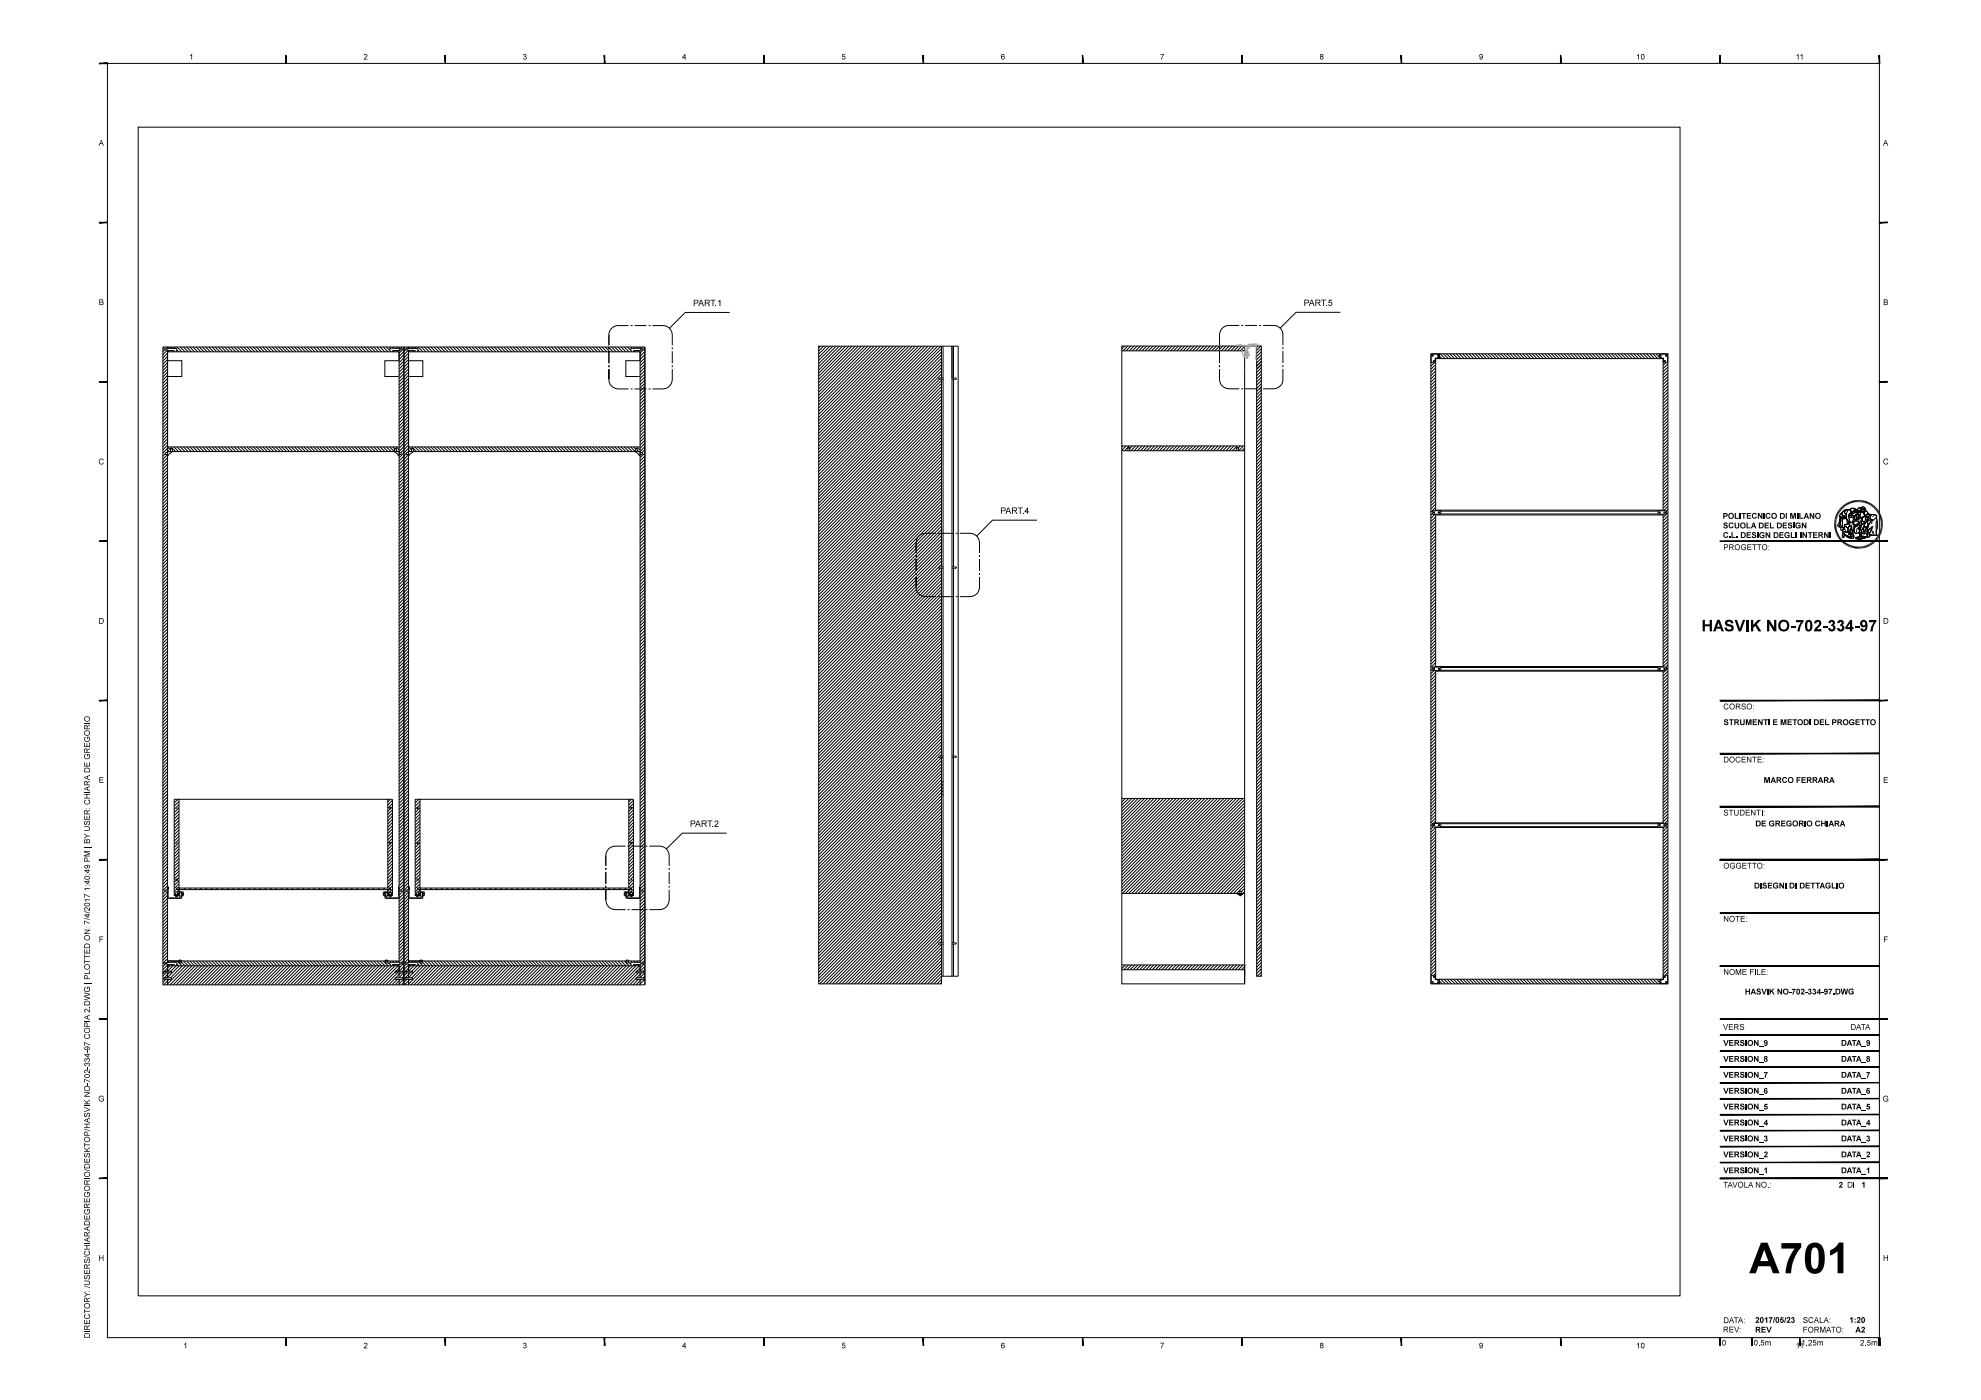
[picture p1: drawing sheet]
<svg xmlns="http://www.w3.org/2000/svg" width="594mm" height="420mm" viewBox="0 0 594 420" stroke-linecap="round" stroke-linejoin="round" font-family="sans-serif">
<g fill="none" stroke="#000" stroke-width=".3">
<path d="M188.5 97.7a5.7 5.7 0 0 0-4.9 .6 2.76 2.76 0 0 0-1 2.2v3.1v-3.1M189.1 97.7h.6M190.3 97.7h3.5M194.5 97.7h.6M195.7 97.7a5.7 5.7 0 0 1 4.8 .6 2.98 2.98 0 0 1 1.1 2.2v3.1M218.8 93.7h-13.3l-4.8 4.8M49.2 104.1l-.4 .4M49.3 105l-.5 .5M50.2 104.1l-.6 .6M50.2 104.5h2.8l-.1 1M50.2 108.2h4.3v4.8h-4.3M50.2 104.1v.6h-1v.3h1"/>
<path d="M50.2 104.1l.4 .4M50.2 105l-1.4 1.4M50.2 105.9l-1.4 1.5M50.2 106.9l-1.4 1.4M50.2 107.8l-1.4 1.5M50.2 109.7l-1.4 1.5M50.2 112.6l-1.4 1.4M50.2 110.7l-1.4 1.4M50.2 111.6l-1.4 1.5M50.2 114.5l-1.4 1.4M50.2 113.5l-1.4 1.5M50.2 115.5l-1.4 1.4"/>
<path d="M50.2 116.4l-1.4 1.4M50.2 117.4l-1.4 1.4M50.2 118.3l-1.4 1.4M50.2 119.3l-1.4 1.4M50.2 108.8l-1.4 1.4M50.2 105v162M50.2 105.2h2.1v.3M50.2 105.5h69.5M50.4 105.2l.4 .3M51.2 104.1l.4 .4M51.3 105.2l.4 .3M52.1 104.1l.4 .4"/>
<path d="M52.9 105.2v.1M53 105l.6 .5M53.1 104.1l1.4 1.4M54.1 104.1l1.4 1.4M55 104.1l1.4 1.4M56 104.1l1.4 1.4M56.9 104.1l1.4 1.4M57.9 104.1l1.4 1.4M58.8 104.1l1.4 1.4M59.8 104.1l1.4 1.4M60.7 104.1l1.4 1.4M61.7 104.1l1.4 1.4"/>
<path d="M62.6 104.1l1.4 1.4M63.6 104.1l1.4 1.4M64.5 104.1l1.4 1.4M65.5 104.1l1.4 1.4M66.4 104.1l1.5 1.4M67.4 104.1l1.4 1.4M68.3 104.1l1.5 1.4M69.3 104.1l1.4 1.4M70.2 104.1l1.5 1.4M71.2 104.1l1.4 1.4M72.1 104.1l1.5 1.4M73.1 104.1l1.4 1.4"/>
<path d="M74 104.1l1.5 1.4M75 104.1l1.4 1.4M75.9 104.1l1.5 1.4M76.9 104.1l1.4 1.4M77.8 104.1l1.4 1.4M78.8 104.1l1.4 1.4M79.7 104.1l1.4 1.4M80.7 104.1l1.4 1.4M81.7 104.1l1.4 1.4M82.6 104.1l1.4 1.4M83.6 104.1l1.4 1.4M84.5 104.1l1.4 1.4"/>
<path d="M85.4 104.1l1.5 1.4M86.4 104.1l1.4 1.4M87.3 104.1l1.5 1.4M88.3 104.1l1.4 1.4M89.2 104.1l1.5 1.4M90.2 104.1l1.4 1.4M91.1 104.1l1.5 1.4M92.1 104.1l1.4 1.4M93 104.1l1.5 1.4M94 104.1l1.4 1.4M94.9 104.1l1.5 1.4M95.9 104.1l1.4 1.4"/>
<path d="M96.9 104.1l1.4 1.4M97.8 104.1l1.4 1.4M98.8 104.1l1.4 1.4M99.7 104.1l1.4 1.4M100.7 104.1l1.4 1.4M101.6 104.1l1.4 1.4M102.6 104.1l1.4 1.4M103.5 104.1l1.4 1.4M104.5 104.1l1.4 1.4M105.4 104.1l1.4 1.4M106.4 104.1l1.4 1.4M107.3 104.1l1.4 1.4"/>
<path d="M108.2 104.1l1.5 1.4M109.2 104.1l1.5 1.4M110.1 104.1l1.5 1.4M111.1 104.1l1.5 1.4M112 104.1l1.5 1.4M113 104.1l1.4 1.4M114 104.1l1.4 1.4M114.9 104.1l1.4 1.4M115.9 104.1l1 1M116.8 104.1l.4 .4M117.8 104.1l.3 .4M117.9 105.2l.3 .3"/>
<path d="M118.7 104.1l.4 .4M118.8 105.2l.4 .3M119.7 104.1v.6h1v.3h-1v162M119.7 108.2h-4.3v4.8h4.3M119.7 104.5h-2.8l.1 1M119.7 105.2h-2v.3M120.6 104.1l-.6 .6M120.6 105l-.9 .9M121.1 104.1v185.6M121.5 104.1l-.8 .8M121.6 105l-1.9 1.9M122.5 104.1l-.6 .6"/>
<path d="M122.5 108.2h4.3v4.8h-4.3M122.5 104.1v.6h-1.1l.1 .3h1M122.5 105l-2.8 2.8M122.5 105.9l-2.8 2.9M122.5 106.9l-2.8 2.8M122.5 107.8l-2.8 2.9M122.5 108.8l-2.8 2.8M122.5 109.7l-2.8 2.9M122.5 110.7l-2.8 2.8M122.5 111.6l-2.8 2.9M122.5 112.6l-2.8 2.9M122.5 113.5l-2.8 2.9"/>
<path d="M122.5 114.5l-2.8 2.9M122.5 115.5l-2.8 2.8M122.5 117.4l-2.8 2.8M122.5 118.3l-2.8 2.9M122.5 119.3l-2.8 2.8M122.5 105.2h2v.3M122.5 104.5h2.8l-.2 1M122.5 116.4l-2.8 2.9M122.5 104.1l.4 .4M122.5 105v162M122.6 105.2l.4 .3M123.5 104.1l.3 .4"/>
<path d="M123.6 105.2l.3 .3M124.4 104.1l.4 .4M125.3 105l.5 .5M125.4 104.1l1.4 1.4M126.3 104.1l1.5 1.4M127.3 104.1l1.4 1.4M128.2 104.1l1.5 1.4M129.2 104.1l1.4 1.4M130.1 104.1l1.5 1.4M131.1 104.1l1.4 1.4M132 104.1l1.5 1.4M133 104.1l1.4 1.4"/>
<path d="M133.9 104.1l1.5 1.4M134.9 104.1l1.4 1.4M135.8 104.1l1.4 1.4M136.8 104.1l1.4 1.4M137.7 104.1l1.4 1.4M138.7 104.1l1.4 1.4M139.7 104.1l1.3 1.4M140.6 104.1l1.4 1.4M141.6 104.1l1.4 1.4M142.5 104.1l1.4 1.4M143.4 104.1l1.5 1.4M144.4 104.1l1.4 1.4"/>
<path d="M145.3 104.1l1.5 1.4M146.3 104.1l1.4 1.4M147.2 104.1l1.5 1.4M148.2 104.1l1.4 1.4M149.1 104.1l1.5 1.4M150.1 104.1l1.4 1.4M151 104.1l1.5 1.4M152 104.1l1.4 1.4M152.9 104.1l1.5 1.4M153.9 104.1l1.4 1.4M154.8 104.1l1.5 1.4M155.8 104.1l1.4 1.4"/>
<path d="M156.8 104.1l1.4 1.4M157.7 104.1l1.4 1.4M158.7 104.1l1.4 1.4M159.6 104.1l1.4 1.4M160.6 104.1l1.4 1.4M161.5 104.1l1.4 1.4M162.5 104.1l1.4 1.4M163.4 104.1l1.4 1.4M164.4 104.1l1.4 1.4M165.3 104.1l1.4 1.4M166.3 104.1l1.4 1.4M167.2 104.1l1.4 1.4"/>
<path d="M168.1 104.1l1.5 1.4M169.1 104.1l1.5 1.4M170 104.1l1.5 1.4M171 104.1l1.4 1.4M172 104.1l1.4 1.4M172.9 104.1l1.4 1.4M173.9 104.1l1.4 1.4M174.8 104.1l1.4 1.4M175.8 104.1l1.4 1.4M176.7 104.1l1.4 1.4M177.7 104.1l1.4 1.4M178.6 104.1l1.4 1.4"/>
<path d="M179.6 104.1l1.4 1.4M180.5 104.1l1.4 1.4M181.5 104.1l1.4 1.4M182.4 104.1l1.4 1.4M182.6 113.8a2.84 2.84 0 0 0 2.8 2.9h3.1M182.6 110.8v3v-3M182.6 104.2v.6M182.6 105.4v3.6M182.6 109.6v.6M183.4 104.1l1.4 1.4M184.3 104.1l1.5 1.4M185.3 104.1l1.4 1.4"/>
<path d="M186.2 104.1l1.5 1.4M187.2 104.1l1.4 1.4M188.1 104.1l1 1M189.1 104.1l.3 .4M189.1 116.7h.6M190 104.1l.4 .4M190.2 105.2l.3 .3M190.3 116.7h3.5M191 104.1l.3 .4M191.1 105.2l.4 .3M191.9 108.2h-4.2v4.8h4.2M191.9 105.5h-69.4v30"/>
<path d="M191.9 104.1v.6h1.1l-.1 .3h-1v162M191.9 104.5h-2.8l.2 1M191.9 105.2h-2v.3M192.8 104.1l-.6 .6M192.9 105l-1 .9M193.4 104.1v191.4M193.4 105.5l-1.5 1.4M193.4 107.4l-1.5 1.4M193.4 109.3l-1.5 1.4M193.4 106.4l-1.5 1.4M193.4 118.8l-1.5 1.4M193.4 104.5l-.4 .4"/>
<path d="M193.4 108.3l-1.5 1.4M193.4 110.2l-1.5 1.4M193.4 111.2l-1.5 1.4M193.4 112.1l-1.5 1.4M193.4 113.1l-1.5 1.4M193.4 114l-1.5 1.5M193.4 115l-1.5 1.4M193.4 115.9l-1.5 1.5M193.4 116.9l-1.5 1.4M193.4 117.8l-1.5 1.5M193.4 119.7l-1.5 1.5M193.4 104.1h-144.6v191.4h144.6"/>
<path d="M194.5 116.7h.6M201.6 110.8a5.9 5.9 0 0 1-.7 4.8 2.81 2.81 0 0 1-2.2 1.1h-3M201.6 104.2v.6M201.6 105.4v3.6M201.6 109.6v.6M246 103.9l-.5 .4M246.9 103.9l-1.4 1.4M247.9 103.9l-2.4 2.3M248.8 103.9l-3.3 3.3M249.8 103.9l-4.3 4.2M250.7 103.9l-5.2 5.2M251.7 103.9l-6.2 6.1"/>
<path d="M252.6 103.9l-7.1 7.1M253.6 103.9l-8.1 8M254.5 103.9l-9 9M255.5 103.9l-10 9.9M256.4 103.9l-10.9 10.9M257.4 103.9l-11.9 11.9M258.3 103.9l-12.8 12.8M259.3 103.9l-13.8 13.8M260.2 103.9l-14.7 14.7M261.2 103.9l-15.7 15.7M262.1 103.9l-16.6 16.6M263.1 103.9l-17.6 17.6"/>
<path d="M264 103.9l-18.5 18.5M265 103.9l-19.5 19.5M265.9 103.9l-20.4 20.4M266.9 103.9l-21.4 21.3M267.8 103.9l-22.3 22.3M268.8 103.9l-23.3 23.2M269.7 103.9l-24.2 24.2M270.7 103.9l-25.2 25.1M271.6 103.9l-26.1 26.1M272.6 103.9l-27.1 27M273.6 103.9l-28.1 28M274.5 103.9l-29 29"/>
<path d="M275.5 103.9l-30 29.9M276.4 103.9l-30.9 30.9M277.4 103.9l-31.9 31.8M278.3 103.9l-32.8 32.8M279.3 103.9l-33.8 33.7M280.2 103.9l-34.7 34.7M281.2 103.9l-35.7 35.6M281.7 113.8l-36.2 36.2M282.1 103.9l-36.6 36.6M282.3 103.9v9.5M282.3 113.8v56.3M282.3 104.6l-36.8 36.8"/>
<path d="M282.3 105.5l-36.8 36.9M282.3 106.5l-36.8 36.8M282.3 107.5l-36.8 36.8M282.3 108.4l-36.8 36.8M282.3 109.4l-36.8 36.8M282.3 110.3l-36.8 36.8M282.3 111.3l-36.8 36.8M282.3 112.2l-36.8 36.8M282.3 113.1l-.2 .3M282.3 114.1l-36.8 36.8M282.3 115l-36.8 36.9M282.3 116l-36.8 36.8"/>
<path d="M282.3 116.9l-36.8 36.9M282.3 117.9l-36.8 36.8M282.3 118.8l-36.8 36.9M282.3 119.8l-36.8 36.8M282.8 113.3l-1.3 .2 .1 .3 1.2 .2M282.8 103.9v189M285.4 113.3v-9.4v189h.5M285.4 113.3l1.4 .2-.1 .3-1.3 .2M285.9 103.9h-40.4v191.3h36.8v-12M285.9 113.4v-9.5h1.4v189h-1.4M285.9 113.8v56.3M336.4 105.3h36.8"/>
<path d="M337.2 103.8l-.8 .9M338.2 103.8l-1.5 1.5M339.1 103.8l-1.5 1.5M340.1 103.8l-1.5 1.5M341 103.8l-1.5 1.5M342 103.8l-1.5 1.5M342.9 103.8l-1.4 1.5M343.8 103.8l-1.4 1.5M344.8 103.8l-1.4 1.5M345.7 103.8l-1.4 1.5M346.7 103.8l-1.4 1.5M347.6 103.8l-1.4 1.5"/>
<path d="M348.6 103.8l-1.4 1.5M349.5 103.8l-1.4 1.5M350.5 103.8l-1.4 1.5M351.4 103.8l-1.4 1.5M352.4 103.8l-1.4 1.5M353.3 103.8l-1.4 1.5M354.3 103.8l-1.4 1.5M355.3 103.8l-1.5 1.5M356.2 103.8l-1.4 1.5M357.2 103.8l-1.5 1.5M358.1 103.8l-1.4 1.5M359.1 103.8l-1.5 1.5"/>
<path d="M360 103.8l-1.4 1.5M361 103.8l-1.5 1.5M361.9 103.8l-1.4 1.5M362.9 103.8l-1.5 1.5M363.8 103.8l-1.4 1.5M364.8 103.8l-1.5 1.5M365.7 103.8l-1.4 1.5M366.6 103.8l-1.4 1.5M367.6 103.8l-1.4 1.5M368.5 103.8l-1.4 1.5M369.5 103.8l-1.4 1.5M370.5 103.8l-1.4 1.5"/>
<path d="M371.4 103.8l-1.4 1.5M372.4 103.8l-1.4 1.5M373.2 103.8v185.5M373.2 103.9l-1.3 1.4M373.2 104.9l-.4 .4M374.1 103.8h-37.7v191.4h36.8v-4.3M374.3 103.8h.3M374.8 103.8h1.8M376.8 103.8h1.4v189.1h-1.4zM376.8 109.8l1.4-1.4-1.4 1.5M377.1 103.8l-.3 .3M378 110.5l.2-.2-1.4 1.5"/>
<path d="M378 103.8l-1.2 1.3M378.2 107.5l-1.4 1.3M378.2 109.4l-1.4 1.4M378.2 111.3l-1.4 1.4M378.2 112.2l-1.4 1.4M378.2 113.2l-1.4 1.4M378.2 114.1l-1.4 1.4M378.2 115.1l-1.4 1.4M378.2 116l-1.4 1.4M378.2 117l-1.4 1.4M378.2 118l-1.4 1.3M378.2 118.9l-1.4 1.4"/>
<path d="M378.2 119.9l-1.4 1.4M378.2 104.6l-1.4 1.4M378.2 106.5l-1.4 1.4M378.2 105.5l-1.4 1.4M429.1 106.2h2.5v1.3h-1.2v1.2h-1.3zM429.1 106.9l-.1 .1M429.1 107.9l-.1 .1M429.3 108.7l-.3 .2M429.9 106.1l-.1 .1M430.2 108.7l-1.2 1.2M430.4 107.6l.1-.1v45.7M430.5 108.4l-.1 .2"/>
<path d="M430.5 109.4l-1.5 1.4M430.5 110.3l-1.5 1.5M430.5 111.3l-1.5 1.4M430.5 112.2l-1.5 1.5M430.5 113.2l-1.5 1.4M430.5 114.1l-1.5 1.5M430.5 115.1l-1.5 1.4M430.5 116l-1.5 1.5M430.5 117l-1.5 1.4M430.5 118l-1.5 1.4M430.5 118.9l-1.5 1.4M430.5 119.9l-1.5 1.4"/>
<path d="M430.5 106.1v.1M430.5 107.6h68.2M430.9 106.1l.1 .1M431.3 107.5l.1 .1M431.6 106.8l.8 .8M431.9 106.1l1.3 1.5M432.9 106.1l1.4 1.5M433.8 106.1l1.4 1.5M434.8 106.1l1.4 1.5M435.7 106.1l1.4 1.5M436.7 106.1l1.4 1.5M437.6 106.1l1.4 1.5"/>
<path d="M438.6 106.1l1.4 1.5M439.5 106.1l1.4 1.5M440.5 106.1l1.4 1.5M441.4 106.1l1.4 1.5M442.3 106.1l1.5 1.5M443.3 106.1l1.4 1.5M444.2 106.1l1.5 1.5M445.2 106.1l1.5 1.5M446.1 106.1l1.5 1.5M447.1 106.1l1.4 1.5M448 106.1l1.5 1.5M449 106.1l1.4 1.5"/>
<path d="M450 106.1l1.4 1.5M450.9 106.1l1.4 1.5M451.9 106.1l1.4 1.5M452.8 106.1l1.4 1.5M453.8 106.1l1.4 1.5M454.7 106.1l1.4 1.5M455.7 106.1l1.4 1.5M456.6 106.1l1.4 1.5M457.6 106.1l1.4 1.5M458.5 106.1l1.4 1.5M459.5 106.1l1.4 1.5M460.4 106.1l1.4 1.5"/>
<path d="M461.4 106.1l1.4 1.5M462.3 106.1l1.5 1.5M463.3 106.1l1.4 1.5M464.2 106.1l1.5 1.5M465.2 106.1l1.4 1.5M466.1 106.1l1.5 1.5M467.1 106.1l1.4 1.5M468 106.1l1.5 1.5M469 106.1l1.4 1.5M469.9 106.1l1.4 1.5M470.9 106.1l1.4 1.5M471.8 106.1l1.4 1.5"/>
<path d="M472.8 106.1l1.4 1.5M473.7 106.1l1.4 1.5M474.7 106.1l1.4 1.5M475.7 106.1l1.3 1.5M476.6 106.1l1.4 1.5M477.5 106.1l1.5 1.5M478.5 106.1l1.4 1.5M479.4 106.1l1.5 1.5M480.4 106.1l1.4 1.5M481.3 106.1l1.5 1.5M482.3 106.1l1.4 1.5M483.2 106.1l1.5 1.5"/>
<path d="M484.2 106.1l1.4 1.5M485.1 106.1l1.5 1.5M486.1 106.1l1.4 1.5M487 106.1l1.5 1.5M488 106.1l1.4 1.5M488.9 106.1l1.5 1.5M489.9 106.1l1.4 1.5M490.8 106.1l1.5 1.5M491.8 106.1l1.4 1.5M492.8 106.1l1.4 1.5M493.7 106.1l1.4 1.5M494.7 106.1l1.4 1.5"/>
<path d="M495.6 106.1l1.4 1.5M496.6 106.1l.9 1.1M497.5 106.1l.1 .1M497.5 106.2h2.5v2.5h-1.2v-1.2h-1.3zM497.9 107.5l.1 .1M498.5 106.1l.1 .1M498.7 106.1v.1M498.7 107.5v45.7M498.8 107.6l-.1 .1M498.8 108.6l-.1 .1M499.3 106.1l-.1 .1M499.6 108.7l-.9 .9"/>
<path d="M500.1 106.3l-.1 .1M500.1 107.2l-.1 .1M500.1 108.2l-.1 .1M500.1 109.1l-1.4 1.5M500.1 110.1l-1.4 1.4M500.1 111.1l-1.4 1.4M500.1 112l-1.4 1.4M500.1 113l-1.4 1.4M500.1 113.9l-1.4 1.4M500.1 114.9l-1.4 1.4M500.1 115.8l-1.4 1.4M500.1 116.8l-1.4 1.4"/>
<path d="M500.1 117.7l-1.4 1.4M500.1 118.7l-1.4 1.4M500.1 119.6l-1.4 1.4M49.6 136.1l-.8 .7M50.2 135.8l-.6 .1 .1 .5h.5l-1.4 1.4M50.2 120.2l-1.4 1.4M50.2 121.2l-1.4 1.4M50.2 122.1l-1.4 1.4M50.2 123.1l-1.4 1.4M50.2 124l-1.4 1.4M50.2 124.9l-1.4 1.5M50.2 125.9l-1.4 1.4"/>
<path d="M50.2 126.8l-1.4 1.5M50.2 127.8l-1.4 1.5M50.2 128.7l-1.4 1.5M50.2 129.7l-1.4 1.4M50.2 130.7l-1.4 1.4M50.2 131.6l-1.4 1.4M50.2 132.6l-1.4 1.4M50.2 133.5l-1.4 1.4M50.2 134.5l-1.4 1.4M50.2 137.3l-1.4 1.4M50.2 138.3l-1.4 1.4M50.2 139.2l-1.4 1.4"/>
<path d="M50.2 135l.6 .5M51.1 134.6h.6zM51.1 134.6v.9M51.2 134.1l1.5 1.4M51.7 134.6v.9l-1.2 .9v.2h-.3M52.1 134.1l1.5 1.4M53.1 134.1l1.4 1.4M54.1 134.1l1.4 1.4M55 134.1l1.4 1.4M56 134.1l1.4 1.4M56.9 134.1l1.4 1.4M57.9 134.1l1.4 1.4"/>
<path d="M58.8 134.1l1.4 1.4M59.8 134.1l1.4 1.4M60.7 134.1l1.4 1.4M61.7 134.1l1.4 1.4M62.6 134.1l1.4 1.4M63.6 134.1l1.4 1.4M64.5 134.1l1.4 1.4M65.5 134.1l1.4 1.4M66.4 134.1l1.5 1.4M67.4 134.1l1.4 1.4M68.3 134.1l1.5 1.4M69.3 134.1l1.4 1.4"/>
<path d="M70.2 134.1l1.5 1.4M71.2 134.1l1.4 1.4M72.1 134.1l1.5 1.4M73.1 134.1l1.4 1.4M74 134.1l1.5 1.4M75 134.1l1.4 1.4M75.9 134.1l1.5 1.4M76.9 134.1l1.4 1.4M77.8 134.1l1.4 1.4M78.8 134.1l1.4 1.4M79.7 134.1l1.4 1.4M80.7 134.1l1.4 1.4"/>
<path d="M81.7 134.1l1.4 1.4M82.6 134.1l1.4 1.4M83.6 134.1l1.4 1.4M84.5 134.1l1.4 1.4M85.4 134.1l1.5 1.4M86.4 134.1l1.4 1.4M87.3 134.1l1.5 1.4M88.3 134.1l1.4 1.4M89.2 134.1l1.5 1.4M90.2 134.1l1.4 1.4M91.1 134.1l1.5 1.4M92.1 134.1l1.4 1.4"/>
<path d="M93 134.1l1.5 1.4M94 134.1l1.4 1.4M94.9 134.1l1.5 1.4M95.9 134.1l1.4 1.4M96.9 134.1l1.4 1.4M97.8 134.1l1.4 1.4M98.8 134.1l1.4 1.4M99.7 134.1l1.4 1.4M100.7 134.1l1.4 1.4M101.6 134.1l1.4 1.4M102.6 134.1l1.4 1.4M103.5 134.1l1.4 1.4"/>
<path d="M104.5 134.1l1.4 1.4M105.4 134.1l1.4 1.4M106.4 134.1l1.4 1.4M107.3 134.1l1.4 1.4M108.2 134.1l1.5 1.4M109.2 134.1l1.5 1.4M110.1 134.1l1.5 1.4M111.1 134.1l1.5 1.4M112 134.1l1.5 1.4M113 134.1l1.4 1.4M114 134.1l1.4 1.4M114.9 134.1l1.4 1.4"/>
<path d="M115.9 134.1l1.4 1.4M116.8 134.1l1.4 1.4M117.8 134.1l.5 .5M118.2 135.5v-.9h.6v.9M118.2 135.5l1.2 .9v.2h.3M118.2 134.6h.6M118.7 134.1l1 .9M118.8 135.1l.4 .4M119.7 135.5l-69.5-.1-.3 .4M119.7 135.8h.6M119.7 134.1h-69.5l.9 .9M120.3 135.8v.6h-.6"/>
<path d="M121.8 136.1l-2.1 2.2M122.5 132.6l-2.9 2.9M122.5 135.8h-.5v.6h.5l-2.8 2.8M122.5 120.2l-2.8 2.9M122.5 121.2l-2.8 2.8M122.5 122.1l-2.8 2.8M122.5 123.1l-2.8 2.8M122.5 124l-2.8 2.8M122.5 124.9l-2.8 2.9M122.5 125.9l-2.8 2.8M122.5 126.8l-2.8 2.9M122.5 127.8l-2.8 2.9"/>
<path d="M122.5 128.7l-2.8 2.9M122.5 130.7l-2.8 2.8M122.5 131.6l-2.8 2.9M122.5 133.5l-2.2 2.3M122.5 134.5l-2.8 2.8M122.5 135.4l-.3 .4M122.5 137.3l-2.8 2.9M122.5 138.3l-2.8 2.8M122.5 139.2l-2.8 2.9M122.5 129.7l-2.8 2.9M122.5 135.5h69.4M122.5 135l.5 .5"/>
<path d="M123.4 134.6h.5zM123.4 134.6v.9M123.5 134.1l1.4 1.4M123.9 134.6v.9l-1.1 .9v.2h-.3M124.4 134.1l1.4 1.4M125.4 134.1l1.4 1.4M126.3 134.1l1.5 1.4M127.3 134.1l1.4 1.4M128.2 134.1l1.5 1.4M129.2 134.1l1.4 1.4M130.1 134.1l1.5 1.4M131.1 134.1l1.4 1.4"/>
<path d="M132 134.1l1.5 1.4M133 134.1l1.4 1.4M133.9 134.1l1.5 1.4M134.9 134.1l1.4 1.4M135.8 134.1l1.4 1.4M136.8 134.1l1.4 1.4M137.7 134.1l1.4 1.4M138.7 134.1l1.4 1.4M139.7 134.1l1.3 1.4M140.6 134.1l1.4 1.4M141.6 134.1l1.4 1.4M142.5 134.1l1.4 1.4"/>
<path d="M143.4 134.1l1.5 1.4M144.4 134.1l1.4 1.4M145.3 134.1l1.5 1.4M146.3 134.1l1.4 1.4M147.2 134.1l1.5 1.4M148.2 134.1l1.4 1.4M149.1 134.1l1.5 1.4M150.1 134.1l1.4 1.4M151 134.1l1.5 1.4M152 134.1l1.4 1.4M152.9 134.1l1.5 1.4M153.9 134.1l1.4 1.4"/>
<path d="M154.8 134.1l1.5 1.4M155.8 134.1l1.4 1.4M156.8 134.1l1.4 1.4M157.7 134.1l1.4 1.4M158.7 134.1l1.4 1.4M159.6 134.1l1.4 1.4M160.6 134.1l1.4 1.4M161.5 134.1l1.4 1.4M162.5 134.1l1.4 1.4M163.4 134.1l1.4 1.4M164.4 134.1l1.4 1.4M165.3 134.1l1.4 1.4"/>
<path d="M166.3 134.1l1.4 1.4M167.2 134.1l1.4 1.4M168.1 134.1l1.5 1.4M169.1 134.1l1.5 1.4M170 134.1l1.5 1.4M171 134.1l1.4 1.4M172 134.1l1.4 1.4M172.9 134.1l1.4 1.4M173.9 134.1l1.4 1.4M174.8 134.1l1.4 1.4M175.8 134.1l1.4 1.4M176.7 134.1l1.4 1.4"/>
<path d="M177.7 134.1l1.4 1.4M178.6 134.1l1.4 1.4M179.6 134.1l1.4 1.4M180.5 134.1l1.4 1.4M181.5 134.1l1.4 1.4M182.4 134.1l1.4 1.4M183.4 134.1l1.4 1.4M184.3 134.1l1.5 1.4M185.3 134.1l1.4 1.4M186.2 134.1l1.5 1.4M187.2 134.1l1.4 1.4M188.1 134.1l1.5 1.4"/>
<path d="M189.1 134.1l1.4 1.4M190 134.1l.6 .5M190.5 135.5v-.9h.6v.9M190.5 135.5l1.1 .9v.2h.3M190.5 134.6h.6M191 134.1l.9 .9M191.1 135.1l.4 .4M191.9 135.8h.6M191.9 134.1h-69.4l.9 .9M191.9 135.4l-.1 .1M192.5 135.8v.6h-.6M193.4 122.6l-1.5 1.4"/>
<path d="M193.4 124.5l-1.5 1.4M193.4 126.4l-1.5 1.4M193.4 128.3l-1.5 1.4M193.4 130.2l-1.5 1.4M193.4 132.1l-1.5 1.4M193.4 134l-1.5 1.4M193.4 136.8l-1.5 1.5M193.4 138.7l-1.5 1.5M193.4 120.7l-1.5 1.4M193.4 121.6l-1.5 1.5M193.4 123.5l-1.5 1.4M193.4 125.4l-1.5 1.4"/>
<path d="M193.4 127.3l-1.5 1.4M193.4 129.3l-1.5 1.4M193.4 131.1l-1.5 1.5M193.4 133l-1.5 1.5M193.4 134.9l-.9 .9M193.4 135.9l-1.5 1.4M193.4 137.8l-1.5 1.4M193.4 139.7l-1.5 1.4M282.3 120.7l-36.8 36.9M282.3 121.7l-36.8 36.8M282.3 122.7l-36.8 36.8M282.3 123.6l-36.8 36.9"/>
<path d="M282.3 124.6l-36.8 36.8M282.3 125.5l-36.8 36.9M282.3 126.5l-36.8 36.8M282.3 127.4l-36.8 36.8M282.3 128.4l-36.8 36.8M282.3 129.3l-36.8 36.8M282.3 130.3l-36.8 36.8M282.3 131.2l-36.8 36.8M282.3 132.2l-36.8 36.8M282.3 133.1l-36.8 36.8M282.3 134.1l-36.8 36.8M282.3 135l-36.8 36.8"/>
<path d="M282.3 136l-36.8 36.8M282.3 136.9l-36.8 36.8M282.3 137.8l-36.8 36.9M282.3 138.8l-36.8 36.9M282.3 139.8l-36.8 36.8M336.4 133.8h36.8M336.4 135.2h36.8M336.7 133.8l-.3 .3M337.6 133.8l-1.2 1.3M338.2 135.2h.1M338.2 134.4v.8M338.6 133.8l-1.4 1.4"/>
<path d="M338.7 134.4h-.5h.5v.8M339.5 133.8l-.8 .8M340.5 133.8l-1.4 1.4M341.5 133.8l-1.4 1.4M342.4 133.8l-1.4 1.4M343.4 133.8l-1.4 1.4M344.3 133.8l-1.4 1.4M345.3 133.8l-1.5 1.4M346.2 133.8l-1.4 1.4M347.2 133.8l-1.5 1.4M348.1 133.8l-1.4 1.4M349.1 133.8l-1.5 1.4"/>
<path d="M350 133.8l-1.4 1.4M351 133.8l-1.5 1.4M351.9 133.8l-1.4 1.4M352.9 133.8l-1.5 1.4M353.8 133.8l-1.4 1.4M354.8 133.8l-1.5 1.4M355.7 133.8l-1.4 1.4M356.7 133.8l-1.4 1.4M357.6 133.8l-1.4 1.4M358.6 133.8l-1.4 1.4M359.5 133.8l-1.4 1.4M360.5 133.8l-1.4 1.4"/>
<path d="M361.4 133.8l-1.4 1.4M362.4 133.8l-1.4 1.4M363.3 133.8l-1.4 1.4M364.3 133.8l-1.4 1.4M365.2 133.8l-1.4 1.4M366.2 133.8l-1.4 1.4M367.1 133.8l-1.4 1.4M368.1 133.8l-1.5 1.4M369.1 133.8l-1.5 1.4M370 133.8l-1.5 1.4M370.8 134.8l-.3 .4M370.8 134.4v.8"/>
<path d="M371 133.8l-1.5 1.4M371.4 134.4h-.6h.6v.8M371.9 133.8l-.6 .5M372.8 133.8l-1.4 1.4M373.2 134.4l-.8 .8M378.2 120.8l-1.4 1.4M378.2 121.8l-1.4 1.4M378.2 134.1l-1.4 1.4M378.2 136l-1.4 1.4M378.2 137.9l-1.4 1.4M378.2 131.3l-1.4 1.4M378.2 123.7l-1.4 1.4"/>
<path d="M378.2 125.6l-1.4 1.4M378.2 127.5l-1.4 1.4M378.2 129.4l-1.4 1.4M378.2 122.7l-1.4 1.4M378.2 124.6l-1.4 1.4M378.2 126.5l-1.4 1.4M378.2 128.4l-1.4 1.4M378.2 130.3l-1.4 1.4M378.2 132.2l-1.4 1.4M378.2 133.2l-1.4 1.4M378.2 135.1l-1.4 1.4M378.2 137l-1.4 1.4"/>
<path d="M378.2 138.9l-1.4 1.4M378.2 139.8l-1.4 1.4M430.5 120.8l-1.5 1.4M430.5 121.8l-1.5 1.4M430.5 122.7l-1.5 1.4M430.5 123.7l-1.5 1.4M430.5 124.6l-1.5 1.4M430.5 125.6l-1.5 1.4M430.5 126.5l-1.5 1.4M430.5 127.5l-1.5 1.4M430.5 128.4l-1.5 1.4M430.5 129.3l-1.5 1.5"/>
<path d="M430.5 130.3l-1.5 1.5M430.5 131.2l-1.5 1.5M430.5 132.2l-1.5 1.5M430.5 133.1l-1.5 1.5M430.5 134.1l-1.5 1.4M430.5 135.1l-1.5 1.4M430.5 136l-1.5 1.4M430.5 137l-1.5 1.4M430.5 137.9l-1.5 1.4M430.5 138.9l-1.5 1.4M430.5 139.8l-1.5 1.4M500.1 120.6l-1.4 1.4"/>
<path d="M500.1 121.5l-1.4 1.4M500.1 122.5l-1.4 1.4M500.1 123.4l-1.4 1.5M500.1 124.4l-1.4 1.4M500.1 125.3l-1.4 1.5M500.1 126.2l-1.4 1.5M500.1 127.2l-1.4 1.5M500.1 128.2l-1.4 1.4M500.1 129.1l-1.4 1.5M500.1 130.1l-1.4 1.4M500.1 131l-1.4 1.4M500.1 132l-1.4 1.4"/>
<path d="M500.1 132.9l-1.4 1.4M500.1 133.9l-1.4 1.4M500.1 134.8l-1.4 1.4M500.1 135.8l-1.4 1.4M500.1 136.7l-1.4 1.4M500.1 137.7l-1.4 1.4M500.1 138.6l-1.4 1.4M500.1 139.6l-1.4 1.4M50.2 140.2l-1.4 1.4M50.2 141.1l-1.4 1.4M50.2 142.1l-1.4 1.4M50.2 143l-1.4 1.5"/>
<path d="M50.2 144l-1.4 1.4M50.2 144.9l-1.4 1.5M50.2 145.9l-1.4 1.4M50.2 146.8l-1.4 1.5M50.2 147.8l-1.4 1.4M50.2 148.7l-1.4 1.5M50.2 149.7l-1.4 1.4M50.2 150.6l-1.4 1.5M50.2 151.6l-1.4 1.4M50.2 152.5l-1.4 1.5M50.2 153.5l-1.4 1.4M50.2 154.4l-1.4 1.5"/>
<path d="M50.2 155.4l-1.4 1.4M50.2 156.3l-1.4 1.4M50.2 157.3l-1.4 1.4M50.2 158.3l-1.4 1.3M50.2 159.2l-1.4 1.4M122.5 140.2l-2.8 2.8M122.5 141.1l-2.8 2.9M122.5 142.1l-2.8 2.8M122.5 143l-2.8 2.9M122.5 144l-2.8 2.8M122.5 144.9l-2.8 2.9M122.5 145.9l-2.8 2.8"/>
<path d="M122.5 146.8l-2.8 2.9M122.5 147.8l-2.8 2.8M122.5 148.7l-2.8 2.9M122.5 149.7l-2.8 2.8M122.5 150.6l-2.8 2.9M122.5 152.5l-2.8 2.9M122.5 151.6l-2.8 2.8M122.5 153.5l-2.8 2.8M122.5 154.4l-2.8 2.9M122.5 155.4l-2.8 2.9M122.5 156.3l-2.8 2.9M122.5 157.3l-2.8 2.9"/>
<path d="M122.5 158.3l-2.8 2.8M122.5 159.2l-2.8 2.9M193.4 140.6l-1.5 1.5M193.4 149.2l-1.5 1.4M193.4 151.1l-1.5 1.4M193.4 153l-1.5 1.4M193.4 154.9l-1.5 1.4M193.4 156.8l-1.5 1.5M193.4 157.7l-1.5 1.5M193.4 158.7l-1.5 1.5M193.4 159.6l-1.5 1.5M193.4 141.6l-1.5 1.4"/>
<path d="M193.4 142.5l-1.5 1.5M193.4 143.5l-1.5 1.4M193.4 144.5l-1.5 1.4M193.4 145.4l-1.5 1.4M193.4 146.4l-1.5 1.4M193.4 147.3l-1.5 1.4M193.4 148.3l-1.5 1.4M193.4 150.2l-1.5 1.4M193.4 152.1l-1.5 1.4M193.4 154l-1.5 1.4M193.4 155.9l-1.5 1.4M280.6 160a5.9 5.9 0 0 0-4.8 .6 2.61 2.61 0 0 0-1.1 2.2v3.1v-3.1"/>
<path d="M281.2 160h.6M282.3 140.7l-36.8 36.9M282.3 141.7l-36.8 36.8M282.3 142.6l-36.8 36.9M282.3 143.6l-36.8 36.8M282.3 144.5l-36.8 36.9M282.3 145.5l-36.8 36.8M282.3 146.4l-36.8 36.9M282.3 147.4l-36.8 36.8M282.3 148.3l-36.8 36.9M282.3 149.3l-36.8 36.8M282.3 150.2l-36.8 36.9"/>
<path d="M282.3 151.2l-36.8 36.8M282.3 152.1l-36.8 36.8M282.3 153.1l-36.8 36.8M282.3 154l-36.8 36.8M282.3 155l-36.8 36.8M282.3 155.9l-36.8 36.9M282.3 156.9l-36.8 36.8M282.3 157.8l-36.8 36.9M282.3 158.8l-36.8 36.8M282.3 159.7l-36.8 36.9M282.4 160h3.6M286.6 160h.6"/>
<path d="M287.8 160a6.1 6.1 0 0 1 4.8 .6 2.95 2.95 0 0 1 1.1 2.2v3.1M310.9 156.1h-13.3l-4.7 4.7M378.2 158.8l-1.4 1.4M378.2 143.6l-1.4 1.4M378.2 144.6l-1.4 1.4M378.2 145.6l-1.4 1.3M378.2 146.5l-1.4 1.4M378.2 148.4l-1.4 1.4M378.2 150.3l-1.4 1.4M378.2 152.2l-1.4 1.4M378.2 154.1l-1.4 1.4M378.2 156l-1.4 1.4"/>
<path d="M378.2 140.8l-1.4 1.4M378.2 141.7l-1.4 1.4M378.2 142.7l-1.4 1.4M378.2 147.4l-1.4 1.5M378.2 149.3l-1.4 1.4M378.2 151.2l-1.4 1.4M378.2 153.1l-1.4 1.4M378.2 155l-1.4 1.4M378.2 156.9l-1.4 1.4M378.2 157.9l-1.4 1.4M378.2 159.8l-1.4 1.4M429.5 154.1l-.5 .5"/>
<path d="M430.3 154.3l-1.3 1.2M430.5 140.8l-1.5 1.4M430.5 141.7l-1.5 1.4M430.5 142.7l-1.5 1.4M430.5 143.6l-1.5 1.4M430.5 144.6l-1.5 1.4M430.5 145.5l-1.5 1.4M430.5 146.5l-1.5 1.4M430.5 147.4l-1.5 1.5M430.5 148.4l-1.5 1.4M430.5 149.3l-1.5 1.5M430.5 150.3l-1.5 1.4"/>
<path d="M430.5 151.2l-1.5 1.5M430.5 152.2l-1.5 1.4M430.5 155l-1.5 1.5M430.5 156l-1.5 1.4M430.5 156.9l-1.5 1.5M430.5 157.9l-1.5 1.4M430.5 158.8l-1.5 1.5M430.5 159.8l-1.5 1.4M430.5 153h68.2M432 153.3l-2.5-.1v1.1l2.5-.1M497.2 153.3h-65.2v.9h65.2M497.2 153.2h2.5v1.1h-2.5z"/>
<path d="M498.7 154.5h-68.2v-.2v45.8M498.7 154.3v45.8M498.7 154.3h.1M500.1 140.5l-1.4 1.5M500.1 141.5l-1.4 1.4M500.1 142.4l-1.4 1.5M500.1 143.4l-1.4 1.4M500.1 144.3l-1.4 1.5M500.1 145.3l-1.4 1.4M500.1 146.2l-1.4 1.5M500.1 147.2l-1.4 1.4M500.1 148.1l-1.4 1.5"/>
<path d="M500.1 149.1l-1.4 1.4M500.1 150l-1.4 1.5M500.1 151l-1.4 1.4M500.1 151.9l-1.3 1.3M500.1 152.9l-.4 .5M500.1 153.9l-1.4 1.4M500.1 154.8l-1.4 1.4M500.1 155.8l-1.4 1.4M500.1 156.7l-1.4 1.4M500.1 157.7l-1.4 1.4M500.1 158.6l-1.4 1.4M500.1 159.6l-1.4 1.4"/>
<path d="M50.2 160.2l-1.4 1.4M50.2 161.1l-1.4 1.4M50.2 162.1l-1.4 1.4M50.2 163l-1.4 1.4M50.2 163.9l-1.4 1.5M50.2 164.9l-1.4 1.4M50.2 165.8l-1.4 1.5M50.2 166.8l-1.4 1.4M50.2 167.7l-1.4 1.5M50.2 168.7l-1.4 1.4M50.2 169.6l-1.4 1.5M50.2 170.6l-1.4 1.4"/>
<path d="M50.2 171.5l-1.4 1.5M50.2 172.5l-1.4 1.4M50.2 173.5l-1.4 1.4M50.2 174.4l-1.4 1.4M50.2 175.4l-1.4 1.4M50.2 176.3l-1.4 1.4M50.2 177.3l-1.4 1.4M50.2 178.2l-1.4 1.4M50.2 179.2l-1.4 1.4M122.5 160.2l-2.8 2.8M122.5 161.1l-2.8 2.8M122.5 162.1l-2.8 2.8"/>
<path d="M122.5 163l-2.8 2.8M122.5 163.9l-2.8 2.9M122.5 165.8l-2.8 2.9M122.5 164.9l-2.8 2.8M122.5 166.8l-2.8 2.8M122.5 167.7l-2.8 2.9M122.5 168.7l-2.8 2.8M122.5 169.6l-2.8 2.9M122.5 170.6l-2.8 2.9M122.5 171.5l-2.8 2.9M122.5 172.5l-2.8 2.9M122.5 173.5l-2.8 2.8"/>
<path d="M122.5 174.4l-2.8 2.9M122.5 175.4l-2.8 2.8M122.5 176.3l-2.8 2.9M122.5 177.3l-2.8 2.8M122.5 178.2l-2.8 2.9M122.5 179.2l-2.8 2.8M193.4 160.6l-1.5 1.5M193.4 161.6l-1.5 1.4M193.4 163.5l-1.5 1.4M193.4 165.4l-1.5 1.4M193.4 167.3l-1.5 1.4M193.4 169.2l-1.5 1.4"/>
<path d="M193.4 170.1l-1.5 1.4M193.4 171.1l-1.5 1.4M193.4 172l-1.5 1.5M193.4 173l-1.5 1.4M193.4 162.5l-1.5 1.4M193.4 164.4l-1.5 1.4M193.4 166.3l-1.5 1.4M193.4 168.2l-1.5 1.4M193.4 173.9l-1.5 1.5M193.4 174.9l-1.5 1.4M193.4 175.8l-1.5 1.5M193.4 176.8l-1.5 1.4"/>
<path d="M193.4 177.7l-1.5 1.5M193.4 178.7l-1.5 1.4M193.4 179.6l-1.5 1.5M274.7 176.2a2.77 2.77 0 0 0 2.8 2.8h3.1M274.7 173.1v3.1v-3.1M274.7 166.5v.6M274.7 167.7v3.6M274.7 171.9v.6M281.2 179h.6M282 170.5l-36.5 36.5M282.3 177.8l-36.8 36.8M282.3 170.5v56.3"/>
<path d="M282.3 160.7l-36.8 36.8M282.3 161.6l-36.8 36.9M282.3 162.6l-36.8 36.8M282.3 163.5l-36.8 36.9M282.3 164.5l-36.8 36.8M282.3 165.4l-36.8 36.9M282.3 166.4l-36.8 36.8M282.3 167.4l-36.8 36.8M282.3 168.3l-36.8 36.8M282.3 169.3l-36.8 36.8M282.3 171.2l-36.8 36.8M282.3 172.1l-36.8 36.8"/>
<path d="M282.3 173.1l-36.8 36.8M282.3 174l-36.8 36.8M282.3 175l-36.8 36.8M282.3 175.9l-36.8 36.8M282.3 176.8l-36.8 36.9M282.3 178.7l-36.8 36.9M282.3 179.7l-36.8 36.8M282.4 179h3.6M282.8 169.9l-1.3 .3 .1 .3 1.2 .2M285.4 169.9l1.4 .3-.1 .3-1.3 .2M285.9 170.5v56.3M286.6 179h.6"/>
<path d="M293.7 173.1a5.9 5.9 0 0 1-.6 4.8 2.95 2.95 0 0 1-2.2 1.1h-3.1M293.7 166.5v.6M293.7 167.7v3.6M293.7 171.9v.6M378.2 160.8l-1.4 1.3M378.2 162.7l-1.4 1.4M378.2 164.6l-1.4 1.4M378.2 166.5l-1.4 1.4M378.2 168.4l-1.4 1.4M378.2 169.3l-1.4 1.4M378.2 170.3l-1.4 1.4M378.2 171.2l-1.4 1.4"/>
<path d="M378.2 172.2l-1.4 1.4M378.2 173.1l-1.4 1.4M378.2 175l-1.4 1.4M378.2 176.9l-1.4 1.4M378.2 167.4l-1.4 1.4M378.2 175.9l-1.4 1.4M378.2 177.9l-1.4 1.4M378.2 178.8l-1.4 1.4M378.2 161.7l-1.4 1.4M378.2 163.6l-1.4 1.4M378.2 165.5l-1.4 1.4M378.2 174l-1.4 1.5"/>
<path d="M378.2 179.8l-1.4 1.4M430.5 175.9l-1.5 1.5M430.5 177.9l-1.5 1.4M430.5 160.8l-1.5 1.3M430.5 161.7l-1.5 1.4M430.5 162.7l-1.5 1.4M430.5 163.6l-1.5 1.4M430.5 164.6l-1.5 1.4M430.5 165.5l-1.5 1.4M430.5 166.5l-1.5 1.4M430.5 167.4l-1.5 1.4M430.5 168.3l-1.5 1.5"/>
<path d="M430.5 169.3l-1.5 1.4M430.5 170.2l-1.5 1.5M430.5 171.2l-1.5 1.4M430.5 172.1l-1.5 1.5M430.5 173.1l-1.5 1.4M430.5 174l-1.5 1.5M430.5 175l-1.5 1.4M430.5 176.9l-1.5 1.4M430.5 178.8l-1.5 1.4M430.5 179.8l-1.5 1.4M500.1 160.5l-1.4 1.4M500.1 161.5l-1.4 1.4"/>
<path d="M500.1 162.4l-1.4 1.4M500.1 163.4l-1.4 1.4M500.1 164.3l-1.4 1.4M500.1 165.2l-1.4 1.5M500.1 166.2l-1.4 1.5M500.1 167.1l-1.4 1.5M500.1 168.1l-1.4 1.5M500.1 169l-1.4 1.5M500.1 170l-1.4 1.4M500.1 171l-1.4 1.4M500.1 171.9l-1.4 1.4M500.1 172.9l-1.4 1.4"/>
<path d="M500.1 173.8l-1.4 1.4M500.1 174.8l-1.4 1.4M500.1 175.7l-1.4 1.4M500.1 176.7l-1.4 1.4M500.1 177.6l-1.4 1.4M500.1 178.6l-1.4 1.4M500.1 179.5l-1.4 1.4M50.2 180.1l-1.4 1.4M50.2 181.1l-1.4 1.4M50.2 182l-1.4 1.4M50.2 183l-1.4 1.4M50.2 183.9l-1.4 1.4"/>
<path d="M50.2 184.9l-1.4 1.4M50.2 185.8l-1.4 1.5M50.2 186.8l-1.4 1.4M50.2 188.6l-1.4 1.5M50.2 190.6l-1.4 1.4M50.2 191.5l-1.4 1.5M50.2 192.5l-1.4 1.4M50.2 193.4l-1.4 1.4M50.2 194.4l-1.4 1.4M50.2 195.3l-1.4 1.4M50.2 196.3l-1.4 1.4M50.2 197.2l-1.4 1.4"/>
<path d="M50.2 198.2l-1.4 1.4M50.2 199.1l-1.4 1.4M50.2 187.7l-1.4 1.5M50.2 189.6l-1.4 1.5M122.5 180.1l-2.8 2.9M122.5 181.1l-2.8 2.8M122.5 182l-2.8 2.9M122.5 183l-2.8 2.8M122.5 183.9l-2.8 2.9M122.5 184.9l-2.8 2.8M122.5 185.8l-2.8 2.8M122.5 186.8l-2.8 2.8"/>
<path d="M122.5 187.7l-2.8 2.9M122.5 188.6l-2.8 2.9M122.5 190.6l-2.8 2.8M122.5 189.6l-2.8 2.9M122.5 192.5l-2.8 2.8M122.5 191.5l-2.8 2.9M122.5 194.4l-2.8 2.8M122.5 193.4l-2.8 2.9M122.5 195.3l-2.8 2.9M122.5 196.3l-2.8 2.8M122.5 197.2l-2.8 2.9M122.5 198.2l-2.8 2.9"/>
<path d="M122.5 199.1l-2.8 2.9M193.4 181.5l-1.5 1.5M193.4 182.5l-1.5 1.4M193.4 183.4l-1.5 1.5M193.4 184.4l-1.5 1.4M193.4 185.3l-1.5 1.5M193.4 188.2l-1.5 1.4M193.4 190.1l-1.5 1.4M193.4 192l-1.5 1.4M193.4 193.9l-1.5 1.4M193.4 194.8l-1.5 1.5M193.4 195.8l-1.5 1.4"/>
<path d="M193.4 197.7l-1.5 1.4M193.4 199.6l-1.5 1.5M193.4 186.3l-1.5 1.4M193.4 180.6l-1.5 1.4M193.4 187.3l-1.5 1.3M193.4 189.2l-1.5 1.4M193.4 191.1l-1.5 1.4M193.4 193l-1.5 1.4M193.4 196.7l-1.5 1.5M193.4 198.6l-1.5 1.5M282.3 180.6l-36.8 36.9M282.3 181.6l-36.8 36.9"/>
<path d="M282.3 182.6l-36.8 36.8M282.3 183.5l-36.8 36.9M282.3 184.5l-36.8 36.8M282.3 185.4l-36.8 36.9M282.3 186.4l-36.8 36.8M282.3 187.3l-36.8 36.9M282.3 188.3l-36.8 36.8M282.3 189.2l-36.8 36.9M282.3 190.2l-36.8 36.8M282.3 191.1l-36.8 36.8M282.3 192.1l-36.8 36.8M282.3 193l-36.8 36.8"/>
<path d="M282.3 194l-36.8 36.8M282.3 194.9l-36.8 36.8M282.3 195.9l-36.8 36.8M282.3 196.8l-36.8 36.8M282.3 197.8l-36.8 36.8M282.3 198.7l-36.8 36.9M282.3 199.7l-36.8 36.8M378.2 181.7l-1.4 1.4M378.2 183.6l-1.4 1.4M378.2 185.5l-1.4 1.4M378.2 187.4l-1.4 1.4M378.2 189.3l-1.4 1.4"/>
<path d="M378.2 191.2l-1.4 1.4M378.2 193.1l-1.4 1.4M378.2 194l-1.4 1.4M378.2 195l-1.4 1.4M378.2 195.9l-1.4 1.4M378.2 196.9l-1.4 1.4M378.2 197.8l-1.4 1.4M378.2 199.7l-1.4 1.4M378.2 180.7l-1.4 1.4M378.2 182.6l-1.4 1.4M378.2 184.5l-1.4 1.4M378.2 186.4l-1.4 1.4"/>
<path d="M378.2 188.3l-1.4 1.4M378.2 190.2l-1.4 1.4M378.2 192.1l-1.4 1.4M378.2 198.8l-1.4 1.4M430.5 180.7l-1.5 1.4M430.5 183.6l-1.5 1.4M430.5 195l-1.5 1.4M430.5 195.9l-1.5 1.5M430.5 196.9l-1.5 1.4M430.5 197.8l-1.5 1.5M430.5 198.8l-1.5 1.4M430.5 181.7l-1.5 1.4"/>
<path d="M430.5 182.6l-1.5 1.4M430.5 184.5l-1.5 1.4M430.5 185.5l-1.5 1.4M430.5 186.4l-1.5 1.4M430.5 187.4l-1.5 1.4M430.5 188.3l-1.5 1.4M430.5 189.3l-1.5 1.4M430.5 190.2l-1.5 1.5M430.5 191.2l-1.5 1.4M430.5 192.1l-1.5 1.5M430.5 193.1l-1.5 1.4M430.5 194l-1.5 1.5"/>
<path d="M430.5 199.7l-.4 .4M500.1 180.5l-1.4 1.4M500.1 181.4l-1.4 1.4M500.1 182.4l-1.4 1.4M500.1 183.3l-1.4 1.5M500.1 184.3l-1.4 1.4M500.1 185.2l-1.4 1.5M500.1 186.2l-1.4 1.4M500.1 187.1l-1.4 1.5M500.1 188.1l-1.4 1.4M500.1 189l-1.4 1.5M500.1 190l-1.4 1.4"/>
<path d="M500.1 190.9l-1.4 1.5M500.1 191.9l-1.4 1.4M500.1 192.8l-1.4 1.5M500.1 193.8l-1.4 1.4M500.1 194.7l-1.4 1.5M500.1 195.7l-1.4 1.4M500.1 196.6l-1.4 1.4M500.1 197.6l-1.4 1.4M500.1 198.6l-1.4 1.4h-68.2M500.1 199.5l-.6 .6M50.2 200.1l-1.4 1.4M50.2 201.1l-1.4 1.3"/>
<path d="M50.2 202l-1.4 1.4M50.2 202.9l-1.4 1.5M50.2 203.9l-1.4 1.4M50.2 204.8l-1.4 1.5M50.2 205.8l-1.4 1.4M50.2 206.7l-1.4 1.5M50.2 207.7l-1.4 1.4M50.2 208.6l-1.4 1.5M50.2 209.6l-1.4 1.4M50.2 210.5l-1.4 1.5M50.2 211.5l-1.4 1.4M50.2 212.4l-1.4 1.5"/>
<path d="M50.2 213.4l-1.4 1.4M50.2 214.3l-1.4 1.5M50.2 215.3l-1.4 1.4M50.2 216.2l-1.4 1.5M50.2 217.2l-1.4 1.4M50.2 218.2l-1.4 1.4M50.2 219.1l-1.4 1.4M122.5 200.1l-2.8 2.8M122.5 201.1l-2.8 2.8M122.5 202l-2.8 2.8M122.5 202.9l-2.8 2.9M122.5 203.9l-2.8 2.8"/>
<path d="M122.5 204.8l-2.8 2.9M122.5 205.8l-2.8 2.8M122.5 206.7l-2.8 2.9M122.5 207.7l-2.8 2.8M122.5 208.6l-2.8 2.9M122.5 209.6l-2.8 2.8M122.5 210.5l-2.8 2.9M122.5 211.5l-2.8 2.8M122.5 212.4l-2.8 2.9M122.5 213.4l-2.8 2.8M122.5 214.3l-2.8 2.9M122.5 215.3l-2.8 2.9"/>
<path d="M122.5 216.2l-2.8 2.9M122.5 217.2l-2.8 2.9M122.5 218.2l-2.8 2.8M122.5 219.1l-2.8 2.9M193.4 212.9l-1.5 1.4M193.4 214.8l-1.5 1.4M193.4 216.7l-1.5 1.5M193.4 218.6l-1.5 1.5M193.4 200.5l-1.5 1.5M193.4 201.5l-1.5 1.4M193.4 202.4l-1.5 1.5M193.4 203.4l-1.5 1.4"/>
<path d="M193.4 204.4l-1.5 1.4M193.4 205.3l-1.5 1.4M193.4 206.3l-1.5 1.4M193.4 207.2l-1.5 1.4M193.4 208.2l-1.5 1.4M193.4 209.1l-1.5 1.4M193.4 210.1l-1.5 1.4M193.4 211l-1.5 1.4M193.4 212l-1.5 1.4M193.4 213.9l-1.5 1.4M193.4 215.8l-1.5 1.4M193.4 217.7l-1.5 1.4"/>
<path d="M193.4 219.6l-1.5 1.4M282.3 200.6l-36.8 36.9M282.3 201.6l-36.8 36.8M282.3 202.5l-36.8 36.9M282.3 203.5l-36.8 36.8M282.3 204.4l-36.8 36.9M282.3 205.4l-36.8 36.8M282.3 206.3l-36.8 36.9M282.3 207.3l-36.8 36.8M282.3 208.2l-36.8 36.9M282.3 209.2l-36.8 36.8M282.3 210.2l-36.8 36.8"/>
<path d="M282.3 211.1l-36.8 36.8M282.3 212.1l-36.8 36.8M282.3 213l-36.8 36.8M282.3 214l-36.8 36.8M282.3 214.9l-36.8 36.8M282.3 215.8l-36.8 36.9M282.3 216.8l-36.8 36.8M282.3 217.7l-36.8 36.9M282.3 218.7l-36.8 36.8M282.3 219.6l-36.8 36.9M378.2 201.6l-1.4 1.4M378.2 203.5l-1.4 1.4"/>
<path d="M378.2 205.5l-1.4 1.4M378.2 207.4l-1.4 1.4M378.2 209.3l-1.4 1.4M378.2 214l-1.4 1.4M378.2 215.9l-1.4 1.4M378.2 217.8l-1.4 1.4M378.2 219.7l-1.4 1.4M378.2 202.6l-1.4 1.4M378.2 204.5l-1.4 1.4M378.2 206.4l-1.4 1.4M378.2 210.2l-1.4 1.4M378.2 212.1l-1.4 1.4"/>
<path d="M378.2 218.7l-1.4 1.4M378.2 200.7l-1.4 1.4M378.2 208.3l-1.4 1.4M378.2 211.1l-1.4 1.5M378.2 213l-1.4 1.5M378.2 214.9l-1.4 1.4M378.2 216.8l-1.4 1.4M429.5 200.1h2.5v1.1h-2.5zM429.5 200.7l-.5 .4M430 201.2l-1 .9M430.5 207.3l-1.5 1.5M430.5 208.3l-1.5 1.4"/>
<path d="M430.5 209.2l-1.5 1.5M430.5 210.2l-1.5 1.4M430.5 211.1l-1.5 1.5M430.5 213l-1.5 1.5M430.5 219.7l-1.5 1.4M430.5 201.6l-1.5 1.4M430.5 202.6l-1.5 1.4M430.5 203.5l-1.5 1.4M430.5 204.5l-1.5 1.4M430.5 205.5l-1.5 1.4M430.5 206.4l-1.5 1.4M430.5 212.1l-1.5 1.4"/>
<path d="M430.5 214l-1.5 1.4M430.5 214.9l-1.5 1.5M430.5 215.9l-1.5 1.4M430.5 216.8l-1.5 1.5M430.5 217.8l-1.5 1.4M430.5 218.7l-1.5 1.5M430.5 201.3h68.2M430.5 201.2v45.8M432 200.2h65.2M432 201.1h65.2M497.2 200.1h2.5v1.1h-2.5zM498.7 201.2v45.8"/>
<path d="M499.4 201.2l-.7 .7M500.1 200.5l-.4 .4M500.1 201.4l-1.4 1.4M500.1 202.4l-1.4 1.4M500.1 203.3l-1.4 1.4M500.1 204.2l-1.4 1.5M500.1 205.2l-1.4 1.4M500.1 206.1l-1.4 1.5M500.1 207.1l-1.4 1.4M500.1 208l-1.4 1.5M500.1 209l-1.4 1.4M500.1 209.9l-1.4 1.5"/>
<path d="M500.1 210.9l-1.4 1.4M500.1 211.8l-1.4 1.5M500.1 212.8l-1.4 1.4M500.1 213.8l-1.4 1.4M500.1 214.7l-1.4 1.4M500.1 215.7l-1.4 1.4M500.1 216.6l-1.4 1.4M500.1 217.6l-1.4 1.4M500.1 218.5l-1.4 1.4M500.1 219.5l-1.4 1.4M50.2 220.1l-1.4 1.4M50.2 221l-1.4 1.4"/>
<path d="M50.2 222l-1.4 1.4M50.2 222.9l-1.4 1.4M50.2 223.9l-1.4 1.4M50.2 224.8l-1.4 1.4M50.2 226.7l-1.4 1.4M50.2 225.8l-1.4 1.4M50.2 227.6l-1.4 1.5M50.2 228.6l-1.4 1.5M50.2 229.5l-1.4 1.5M50.2 230.5l-1.4 1.5M50.2 231.4l-1.4 1.5M50.2 232.4l-1.4 1.4"/>
<path d="M50.2 233.4l-1.4 1.4M50.2 234.3l-1.4 1.4M50.2 235.3l-1.4 1.4M50.2 236.2l-1.4 1.4M50.2 237.2l-1.4 1.4M50.2 238.1l-1.4 1.4M50.2 239.1l-1.4 1.4M50.2 240l-1.4 1.4M52.4 239.8l-.2 .2M53.3 239.8l-1.1 1.1M53.7 239.8h62.6M117 239.8l-.7 .7"/>
<path d="M122.5 220.1l-2.8 2.8M122.5 221l-2.8 2.9M122.5 222l-2.8 2.8M122.5 222.9l-2.8 2.9M122.5 223.9l-2.8 2.8M122.5 224.8l-2.8 2.8M122.5 225.8l-2.8 2.8M122.5 226.7l-2.8 2.8M122.5 227.6l-2.8 2.9M122.5 228.6l-2.8 2.8M122.5 229.5l-2.8 2.9M122.5 230.5l-2.8 2.9"/>
<path d="M122.5 231.4l-2.8 2.9M122.5 232.4l-2.8 2.9M122.5 233.4l-2.8 2.8M122.5 234.3l-2.8 2.9M122.5 235.3l-2.8 2.8M122.5 236.2l-2.8 2.9M122.5 237.2l-2.8 2.8M122.5 238.1l-2.8 2.9M122.5 239.1l-2.8 2.8M122.5 240l-2.8 2.9M124.7 239.8l-.2 .2M125.6 239.8l-1.1 1.1"/>
<path d="M125.9 239.8h62.6M189.3 239.8l-.8 .7M193.4 220.5l-1.5 1.5M193.4 222.4l-1.5 1.5M193.4 232l-1.5 1.4M193.4 221.5l-1.5 1.4M193.4 223.4l-1.5 1.4M193.4 224.3l-1.5 1.5M193.4 225.3l-1.5 1.4M193.4 226.2l-1.5 1.4M193.4 227.2l-1.5 1.4M193.4 228.1l-1.5 1.4"/>
<path d="M193.4 229.1l-1.5 1.4M193.4 230.1l-1.5 1.3M193.4 231l-1.5 1.4M193.4 232.9l-1.5 1.4M193.4 233.8l-1.5 1.5M193.4 234.8l-1.5 1.4M193.4 235.7l-1.5 1.5M193.4 236.7l-1.5 1.4M193.4 237.6l-1.5 1.5M193.4 238.6l-1.5 1.4M193.4 239.5l-1.5 1.5M281.5 227.1l-36 36.1"/>
<path d="M281.5 227.1l1.3 .3M282.3 227.2v55.6M282.3 220.6l-36.8 36.8M282.3 221.5l-36.8 36.9M282.3 222.5l-36.8 36.8M282.3 223.4l-36.8 36.9M282.3 224.4l-36.8 36.8M282.3 225.4l-36.8 36.8M282.3 226.3l-.5 .5M282.3 228.2l-36.8 36.9M282.3 229.2l-36.8 36.8M282.3 230.1l-36.8 36.8"/>
<path d="M282.3 231.1l-36.8 36.8M282.3 232l-36.8 36.8M282.3 233l-36.8 36.8M282.3 233.9l-36.8 36.8M282.3 239.6l-36.8 36.8M282.4 227.2l-36.9 36.9M282.8 234.4l-37.3 37.3M282.8 235.3l-37.3 37.3M282.8 236.3l-37.3 37.3M282.8 237.2l-37.3 37.3M282.8 238.2l-37.3 37.3M282.8 226.7l-1.2 .1-.1 .3"/>
<path d="M285.4 226.7l1.4 .3-.1 .2-1.3 .2M285.9 227.2v55.6M336.4 239.5h36.8M336.5 239.5l-.1 .2M337.5 239.5l-1.1 1.1M338.4 239.5l-2 2.1M339.4 239.5l-3 3M340.4 239.5l-4 4M341.3 239.5l-4.9 4.9M342.3 239.5l-5.9 5.9M343.2 239.5l-6.8 6.8M344.1 239.5l-7.7 7.8"/>
<path d="M345.1 239.5l-8.7 8.8M346 239.5l-9.6 9.7M347 239.5l-10.6 10.6M347.9 239.5l-11.5 11.6M348.9 239.5l-12.5 12.5M349.8 239.5l-13.4 13.5M350.8 239.5l-14.4 14.4M351.7 239.5l-15.3 15.4M352.7 239.5l-16.3 16.3M353.6 239.5l-17.2 17.3M354.6 239.5l-18.2 18.2M355.6 239.5l-19.2 19.2"/>
<path d="M356.5 239.5l-20.1 20.1M357.5 239.5l-21.1 21.1M358.4 239.5l-22 22M359.4 239.5l-23 23M360.3 239.5l-23.9 24M361.3 239.5l-24.9 24.9M362.2 239.5l-25.8 25.9M363.2 239.5l-26.8 26.8M364.1 239.5l-27.7 27.8M365.1 239.5l-28.6 28.5M366 239.5l-28.5 28.5M367 239.5l-28.6 28.5"/>
<path d="M367.9 239.5l-28.5 28.5M368.8 239.5l-28.4 28.5M369.8 239.5l-28.5 28.5M370.7 239.5l-28.4 28.5M371.7 239.5l-28.5 28.5M372.7 239.5l-28.6 28.5M373.2 239.9l-28.1 28.1M378.2 227.3l-1.4 1.4M378.2 228.3l-1.4 1.4M378.2 229.2l-1.4 1.4M378.2 230.2l-1.4 1.4M378.2 231.1l-1.4 1.4"/>
<path d="M378.2 233l-1.4 1.4M378.2 234.9l-1.4 1.4M378.2 235.9l-1.4 1.4M378.2 236.8l-1.4 1.4M378.2 238.7l-1.4 1.4M378.2 239.7l-1.4 1.4M378.2 220.7l-1.4 1.3M378.2 221.6l-1.4 1.4M378.2 222.6l-1.4 1.4M378.2 223.5l-1.4 1.4M378.2 224.5l-1.4 1.4M378.2 226.4l-1.4 1.4"/>
<path d="M378.2 232.1l-1.4 1.4M378.2 234l-1.4 1.4M378.2 225.4l-1.4 1.4M378.2 237.8l-1.4 1.4M430.5 222.6l-1.5 1.4M430.5 223.5l-1.5 1.4M430.5 225.4l-1.5 1.4M430.5 232l-1.5 1.5M430.5 233.9l-1.5 1.5M430.5 234.9l-1.5 1.5M430.5 235.8l-1.5 1.5M430.5 237.8l-1.5 1.4"/>
<path d="M430.5 220.7l-1.5 1.4M430.5 221.6l-1.5 1.4M430.5 224.5l-1.5 1.4M430.5 226.4l-1.5 1.4M430.5 227.3l-1.5 1.4M430.5 228.3l-1.5 1.4M430.5 229.2l-1.5 1.4M430.5 230.2l-1.5 1.4M430.5 231.1l-1.5 1.4M430.5 233l-1.5 1.5M430.5 236.8l-1.5 1.4M430.5 238.7l-1.5 1.4"/>
<path d="M430.5 239.7l-1.5 1.4M500.1 220.4l-1.4 1.4M500.1 221.4l-1.4 1.4M500.1 222.3l-1.4 1.4M500.1 223.3l-1.4 1.4M500.1 224.2l-1.4 1.4M500.1 225.2l-1.4 1.4M500.1 226.1l-1.4 1.5M500.1 227.1l-1.4 1.4M500.1 228l-1.4 1.5M500.1 228.9l-1.4 1.5M500.1 229.9l-1.4 1.5"/>
<path d="M500.1 230.9l-1.4 1.4M500.1 231.8l-1.4 1.5M500.1 232.8l-1.4 1.4M500.1 233.7l-1.4 1.4M500.1 234.7l-1.4 1.4M500.1 235.6l-1.4 1.4M500.1 236.6l-1.4 1.4M500.1 237.5l-1.4 1.4M500.1 238.5l-1.4 1.4M500.1 239.4l-1.4 1.4M50.2 241l-1.4 1.4M50.2 241.9l-1.4 1.4"/>
<path d="M50.2 242.9l-1.4 1.4M50.2 243.8l-1.4 1.4M50.2 244.8l-1.4 1.4M50.2 245.7l-1.4 1.5M50.2 246.7l-1.4 1.4M50.2 247.6l-1.4 1.5M50.2 248.6l-1.4 1.4M50.2 249.5l-1.4 1.5M50.2 250.5l-1.4 1.4M50.2 251.4l-1.4 1.5M50.2 252.4l-1.4 1.4M50.2 253.3l-1.4 1.5"/>
<path d="M50.2 254.3l-1.4 1.4M50.2 255.2l-1.4 1.5M50.2 256.2l-1.4 1.4M50.2 257.1l-1.4 1.5M50.2 258.1l-1.4 1.4M50.2 259l-1.4 1.4M50.2 260l-1.4 1.4M53.7 240.4l-1.5 1.5M53.7 243.3l-1.5 1.4M53.7 245.2l-1.5 1.4M53.7 247.1l-1.5 1.4M53.7 249l-1.5 1.4"/>
<path d="M53.7 255.6l-1.5 1.5M53.7 257.5l-1.5 1.5M53.7 259.4l-1.5 1.5M53.7 241.4l-1.5 1.4M53.7 242.3l-1.5 1.5M53.7 244.2l-1.5 1.5M53.7 246.1l-1.5 1.5M53.7 248l-1.5 1.4M53.7 249.9l-1.5 1.4M53.7 250.9l-1.5 1.4M53.7 251.9l-1.5 1.3M53.7 252.8l-1.5 1.4"/>
<path d="M53.7 253.8l-1.5 1.4M53.7 254.7l-1.5 1.4M53.7 256.6l-1.5 1.4M53.7 258.5l-1.5 1.4M117 253.2l-.7 .7M117 242.6l-.7 .8M117.7 241.1l-1.4 1.4M117.7 243l-1.4 1.4M117.7 249.6l-1.4 1.4M117.7 251.5l-1.4 1.4M117.7 252.4l-.5 .6M117.7 253.4l-1.4 1.4"/>
<path d="M117.7 255.3l-1.4 1.4M117.7 240.1l-1.4 1.4M117.7 242l-.5 .5M117.7 243.9l-1.4 1.4M117.7 244.8l-1.4 1.5M117.7 245.8l-1.4 1.4M117.7 246.7l-1.4 1.5M117.7 247.7l-1.4 1.4M117.7 248.6l-1.4 1.5M117.7 250.5l-1.4 1.5M117.7 254.3l-1.4 1.5M117.7 256.3l-1.4 1.4"/>
<path d="M117.7 257.2l-1.4 1.4M117.7 258.2l-1.4 1.4M117.7 259.1l-1.4 1.4M122.5 241l-2.8 2.8M122.5 241.9l-2.8 2.9M122.5 242.9l-2.8 2.8M122.5 243.8l-2.8 2.9M122.5 244.8l-2.8 2.8M122.5 245.7l-2.8 2.9M122.5 246.7l-2.8 2.8M122.5 247.6l-2.8 2.9M122.5 248.6l-2.8 2.8"/>
<path d="M122.5 249.5l-2.8 2.9M122.5 250.5l-2.8 2.8M122.5 251.4l-2.8 2.9M122.5 252.4l-2.8 2.8M122.5 253.3l-2.8 2.9M122.5 254.3l-2.8 2.8M122.5 255.2l-2.8 2.9M122.5 256.2l-2.8 2.8M122.5 257.1l-2.8 2.9M122.5 258.1l-2.8 2.9M122.5 259l-2.8 2.9M122.5 260l-2.8 2.9"/>
<path d="M125.9 240.4l-1.4 1.5M125.9 242.3l-1.4 1.5M125.9 243.3l-1.4 1.4M125.9 245.2l-1.4 1.4M125.9 246.1l-1.4 1.5M125.9 247.1l-1.4 1.4M125.9 249l-1.4 1.4M125.9 250.9l-1.4 1.4M125.9 252.8l-1.4 1.4M125.9 254.7l-1.4 1.4M125.9 255.6l-1.4 1.5M125.9 256.6l-1.4 1.4"/>
<path d="M125.9 257.5l-1.4 1.5M125.9 258.5l-1.4 1.4M125.9 259.4l-1.4 1.5M125.9 241.4l-1.4 1.4M125.9 244.2l-1.4 1.5M125.9 248l-1.4 1.4M125.9 249.9l-1.4 1.4M125.9 251.9l-1.4 1.3M125.9 253.8l-1.4 1.4M187.6 253.8a5.9 5.9 0 0 0-4.9 .7 2.94 2.94 0 0 0-1.1 2.2v3.1v-3.1M188.2 253.8h.6M189.3 253.2l-.8 .7"/>
<path d="M189.3 242.6l-.8 .8M189.3 253.8h3.6M189.9 241.1l-1.4 1.4M189.9 243l-1.4 1.4M189.9 249.6l-1.4 1.4M189.9 251.5l-1.4 1.4M189.9 252.4l-.5 .6M189.9 253.4l-1.4 1.4M189.9 255.3l-1.4 1.4M189.9 240.1l-1.4 1.4M189.9 242l-.5 .5M189.9 243.9l-1.4 1.4"/>
<path d="M189.9 244.8l-1.4 1.5M189.9 245.8l-1.4 1.4M189.9 246.7l-1.4 1.5M189.9 247.7l-1.4 1.4M189.9 248.6l-1.4 1.5M189.9 250.5l-1.4 1.5M189.9 254.3l-1.4 1.5M189.9 256.3l-1.4 1.4M189.9 257.2l-1.4 1.4M189.9 258.2l-1.4 1.4M189.9 259.1l-1.4 1.4M193.4 240.5l-1.5 1.4"/>
<path d="M193.4 241.4l-1.5 1.5M193.4 242.4l-1.5 1.4M193.4 243.3l-1.5 1.5M193.4 244.3l-1.5 1.4M193.4 245.2l-1.5 1.5M193.4 246.2l-1.5 1.4M193.4 247.2l-1.5 1.4M193.4 248.1l-1.5 1.4M193.4 249.1l-1.5 1.4M193.4 250l-1.5 1.4M193.4 251l-1.5 1.4M193.4 251.9l-1.5 1.4"/>
<path d="M193.4 252.9l-1.5 1.4M193.4 253.8l-1.5 1.4M193.4 254.8l-1.5 1.4M193.4 255.7l-1.5 1.4M193.4 256.7l-1.5 1.4M193.4 257.6l-1.5 1.4M193.4 258.6l-1.5 1.4M193.4 259.5l-1.5 1.5M193.5 253.8h.6M194.7 253.8a5.9 5.9 0 0 1 4.9 .7 2.94 2.94 0 0 1 1.1 2.2v3.1M217.9 249.9h-13.3l-4.8 4.8M282.3 240.5l-36.8 36.9"/>
<path d="M282.3 241.5l-36.8 36.9M282.3 242.5l-36.8 36.8M282.3 243.4l-36.8 36.9M282.3 244.4l-36.8 36.8M282.3 245.3l-36.8 36.9M282.3 246.3l-36.8 36.8M282.3 247.2l-36.8 36.9M282.3 248.2l-36.8 36.8M282.3 249.1l-36.8 36.9M282.3 250.1l-36.8 36.8M282.3 251l-36.8 36.9M282.3 252l-36.8 36.8"/>
<path d="M282.3 252.9l-36.8 36.9M282.3 253.9l-36.8 36.8M282.3 254.8l-36.8 36.8M282.3 255.8l-36.8 36.8M282.3 256.7l-36.8 36.9M282.3 257.7l-36.8 36.8M282.3 258.6l-36.5 36.6M282.3 259.6l-35.5 35.6M373.2 240.9l-27.2 27.1M373.2 241.8l-26.2 26.2M373.2 242.8l-25.3 25.2M373.2 243.7l-24.3 24.3"/>
<path d="M373.2 250.4l-17.6 17.6M373.2 252.3l-15.7 15.7M373.2 253.2l-14.8 14.8M373.2 254.2l-13.8 13.8M373.2 255.2l-12.9 12.8M373.2 256.1l-11.9 11.9M373.2 249.4l-18.6 18.6M373.2 251.3l-16.7 16.7M373.2 258l-10 10M373.2 259.9l-8.1 8.1M373.2 244.7l-23.4 23.3M373.2 245.6l-22.4 22.4"/>
<path d="M373.2 246.6l-21.5 21.4M373.2 247.5l-20.5 20.5M373.2 248.5l-19.6 19.5M373.2 257.1l-11 10.9M373.2 259l-9.1 9M378.2 241.6l-1.4 1.4M378.2 243.5l-1.4 1.4M378.2 245.4l-1.4 1.4M378.2 247.3l-1.4 1.4M378.2 248.3l-1.4 1.4M378.2 249.2l-1.4 1.4M378.2 251.1l-1.4 1.4"/>
<path d="M378.2 253.9l-1.4 1.4M378.2 255.8l-1.4 1.4M378.2 257.7l-1.4 1.4M378.2 259.6l-1.4 1.4M378.2 253l-1.4 1.4M378.2 254.9l-1.4 1.4M378.2 256.8l-1.4 1.4M378.2 258.7l-1.4 1.4M378.2 240.6l-1.4 1.4M378.2 242.5l-1.4 1.4M378.2 244.4l-1.4 1.4M378.2 246.3l-1.4 1.4"/>
<path d="M378.2 250.1l-1.4 1.5M378.2 252l-1.4 1.5M429.5 247h2.5v1.1h-2.5zM429.5 247.3l-.5 .4M429.7 248.1l-.7 .6M430.5 258.7l-1.5 1.4M430.5 259.6l-1.5 1.5M430.5 240.6l-1.5 1.4M430.5 241.6l-1.5 1.4M430.5 242.5l-1.5 1.4M430.5 243.5l-1.5 1.4M430.5 244.4l-1.5 1.4"/>
<path d="M430.5 245.4l-1.5 1.4M430.5 246.3l-.7 .7M430.5 248.2l-1.5 1.5M430.5 249.2l-1.5 1.4M430.5 250.1l-1.5 1.5M430.5 251.1l-1.5 1.4M430.5 252l-1.5 1.5M430.5 253l-1.5 1.4M430.5 253.9l-1.5 1.5M430.5 254.9l-1.5 1.4M430.5 255.8l-1.5 1.5M430.5 256.8l-1.5 1.4"/>
<path d="M430.5 257.7l-1.5 1.5M430.5 246.9h68.2M430.5 248.3h68.2M430.5 248.1v45.7M432 247.1h65.2M432 248h65.2M497.2 247h2.5v1.1h-2.5zM498.7 248.1v45.7M499.1 248.1l-.4 .4M500.1 240.4l-1.4 1.4M500.1 241.3l-1.4 1.5M500.1 242.3l-1.4 1.4"/>
<path d="M500.1 243.2l-1.4 1.5M500.1 244.2l-1.4 1.4M500.1 245.1l-1.4 1.5M500.1 246.1l-.9 .9M500.1 247l-.4 .5M500.1 248l-1.4 1.4M500.1 248.9l-1.4 1.5M500.1 249.9l-1.4 1.4M500.1 250.8l-1.4 1.5M500.1 251.8l-1.4 1.4M500.1 252.7l-1.4 1.5M500.1 253.7l-1.4 1.4"/>
<path d="M500.1 254.6l-1.4 1.5M500.1 255.6l-1.4 1.4M500.1 256.6l-1.4 1.4M500.1 257.5l-1.4 1.4M500.1 258.5l-1.4 1.4M500.1 259.4l-1.4 1.4M49.5 267.4l-.7 .7M50.2 269.3h.1M50.2 267.4v21.5h-1v.3h1v2.2M50.2 266.1h.2v3.2M50.2 261l-1.4 1.4M50.2 261.9l-1.4 1.4"/>
<path d="M50.2 262.9l-1.4 1.4M50.2 263.8l-1.4 1.4M50.2 264.8l-1.4 1.4M50.2 265.7l-1.4 1.4M50.2 266.6l-.3 .4M50.2 267.6l-1.4 1.4M50.2 268.5l-1.4 1.5M50.2 269.5l-1.4 1.4M50.2 270.4l-1.4 1.5M50.2 271.4l-1.4 1.4M50.2 272.3l-1.4 1.5M50.2 273.3l-1.4 1.4"/>
<path d="M50.2 274.2l-1.4 1.5M50.2 276.2l-1.4 1.4M50.2 275.2l-1.4 1.4M50.2 277.1l-1.4 1.4M50.2 278.1l-1.4 1.4M50.2 279l-1.4 1.4M50.2 280l-1.4 1.4M50.2 267l-.8 .1 .1 .3h.7M50.2 267.4l.2 .1M50.2 269.3l.3 .2M50.4 266.1l-.2 .9M50.4 269.3h.1"/>
<path d="M50.5 269.4h3.8M52.2 268.5l1.5 .1zM52.3 268.3v.2M52.6 268.1l-.2 .2M52.6 268.6h.6M52.7 268.7v.3h.5v-.3M52.8 264.1l-.6 .6M53 266.8l-.8 .7M53.1 267.6l.1 .7M53.1 267.6l-.5 .1v.6M53.5 268.3v.2M53.7 266.4v-26.6h-1.5v28.5h1.5v-.4"/>
<path d="M53.7 267.8l.1-.2h1.1l.1 1-.5 .1M53.7 266.9v2h.4l-.3-.2v-.9l1-.1M53.7 261.3l-1.5 1.5M53.7 263.2l-.6 .6M53.7 265.1l-1.5 1.5M53.7 260.4l-1.5 1.4M53.7 262.3l-1.5 1.4M53.7 264.2l-1.5 1.4M53.7 266.1l-.4 .3M53.7 267l-.6 .6M53.7 268l-.4 .3M53.9 266.4l-.4 .5"/>
<path d="M54.3 269.3h.1M54.4 268.4v.9M54.5 268.7v.6l-.2 .2h-3.8M54.5 268.4v.3M54.5 268.6h.3M54.6 268.2l-.2 .2M54.6 268.3h.3M54.7 268.4l-.1 .1M54.9 268h-.6l.3 .2M54.9 267.7v.9M55.6 266.4l-.5 .5M57.2 266.4l-.5 .5"/>
<path d="M58.8 266.4l-.5 .5M60.4 266.4l-.5 .5M62 266.4l-.5 .5M63.7 266.4l-.5 .5M65.3 266.4l-.5 .5M66.9 266.4l-.5 .5M68.5 266.4l-.5 .5M70.1 266.4l-.5 .5M71.7 266.4l-.5 .5M73.4 266.4l-.6 .5M75 266.4l-.5 .5M76.6 266.4l-.5 .5"/>
<path d="M78.2 266.4l-.5 .5M79.8 266.4l-.5 .5M81.4 266.4l-.5 .5M83.1 266.4l-.6 .5M84.7 266.4l-.5 .5M86.3 266.4l-.5 .5M87.9 266.4l-.5 .5M89.5 266.4l-.5 .5M91.1 266.4l-.5 .5M92.7 266.4l-.4 .5M94.4 266.4l-.5 .5M96 266.4l-.5 .5"/>
<path d="M97.6 266.4l-.5 .5M99.2 266.4l-.5 .5M100.8 266.4l-.5 .5M102.4 266.4l-.4 .5M104 266.4l-.4 .5M105.7 266.4l-.5 .5M107.3 266.4l-.5 .5M108.9 266.4l-.5 .5M110.5 266.4l-.4 .5M112.1 266.4l-.4 .5M113.7 266.4l-.4 .5M115.1 268h.5l-.3 .2"/>
<path d="M115.1 268.3h.2M115.3 268.4l.1 .1M115.3 268.2l.3 .2M115.4 266.4l-.5 .5M115.4 268.7v.6l.3 .2h3.8M115.4 268.4v.3M115.6 268.4l.1 .9M115.6 269.4h3.8M116.3 266.4v-26.6h1.4v28.5h-1.4v-.8M116.3 267.8l-.2-.2h-1.1l-.1 1 .5 .1M116.3 266.9l-.1 2h-.4l.3-.2-.1-1h-.9v.9h.3M116.3 268.5l1.4 .1z"/>
<path d="M116.4 268.3v.2M116.6 266.9l-.3 .3M116.7 268.6h.6M116.7 267.7l-.4 .5M116.7 267.7h.6M116.7 267.7v.6M116.7 268.7l.1 .3h.5v-.3M117 266.6v.3v-.5h-64v.5h64M117 266.4l-.5 .5M117.3 267.7v.6M117.6 268.3v.2M117.7 263.9l-1.4 1.4"/>
<path d="M117.7 265.8l-.7 .7M117.7 267.7l-.4 .3M117.7 260.1l-1.4 1.4M117.7 261l-1.4 1.4M117.7 262l-1.4 1.4M117.7 262.9l-1.4 1.4M117.7 264.8l-1.4 1.4M117.7 266.7l-1 1M119.5 269.3h-.1M119.5 266.9l.2 .1M119.7 269.3l-.3 .2M119.7 267.4v21.5h1v.3h-1v2.2"/>
<path d="M119.7 269.3h.1M119.7 266.1l-.2 3.2M119.7 267.4l-.2 .1M119.7 267l.8 .1-.1 .3h-.7M119.9 267.4l-.2 .2M121.8 267.4l-2.1 2.1M122.5 269.3h.1M122.5 266.1h.2v3.2M122.5 267l-.8 .1v.3h.8M122.5 267.4v21.5h-1.1l.1 .3h1v2.2M122.5 261l-2.8 2.8M122.5 261.9l-2.8 2.9"/>
<path d="M122.5 262.9l-2.8 2.8M122.5 263.8l-2.8 2.8M122.5 264.8l-2.2 2.2M122.5 265.7l-2.8 2.8M122.5 267.6l-2.8 2.8M122.5 268.5l-2.8 2.9M122.5 269.5l-2.8 2.8M122.5 270.4l-2.8 2.9M122.5 271.4l-2.8 2.8M122.5 272.3l-2.8 2.9M122.5 273.3l-2.8 2.9M122.5 274.2l-2.8 2.9"/>
<path d="M122.5 275.2l-2.8 2.9M122.5 276.2l-2.8 2.8M122.5 277.1l-2.8 2.9M122.5 278.1l-2.8 2.8M122.5 279l-2.8 2.9M122.5 280l-2.8 2.8M122.5 266.6l-.3 .4M122.5 267.4l.2 .1M122.5 269.3l.2 .2M122.7 266.8v-.7l-.2 .9M122.7 269.3h.1M122.8 269.4h3.7"/>
<path d="M124.5 268.5l1.4 .1zM124.6 268.3v.2M124.8 268.1l-.1 .2M124.9 268.6h.6M124.9 268.7l.1 .3h.4v-.3M125.1 264.1l-.6 .6M125.2 266.8l-.7 .7M125.3 267.6l-.5 .1v.6M125.3 267.6l.2 .7M125.8 268.3v.2M125.9 266.4v-26.6h-1.4v28.5h1.4v-.4M125.9 267.8l.2-.2h1.1v1l-.4 .1"/>
<path d="M125.9 266.9l.1 2h.4l-.3-.2v-.9l1-.1M125.9 260.4l-1.4 1.4M125.9 261.3l-1.4 1.5M125.9 263.2l-.6 .6M125.9 265.1l-1.4 1.5M125.9 262.3l-1.4 1.4M125.9 264.2l-1.4 1.4M125.9 266.1l-.3 .3M125.9 267l-.6 .6M125.9 268l-.3 .3M126.2 266.4l-.5 .5M126.6 268.4l-.1 .9"/>
<path d="M126.8 268.7v.6l-.2 .2h-3.8M126.8 268.4v.2M126.9 268.2l-.2 .2M126.9 268.3h.2M126.9 268.4l-.1 .1M127.1 268.6l-.3 .1M127.1 268h-.5l.3 .2M127.1 267.7v.9M127.8 266.4l-.5 .5M129.4 266.4l-.4 .5M131.1 266.4l-.5 .5M132.7 266.4l-.5 .5"/>
<path d="M134.3 266.4l-.5 .5M135.9 266.4l-.5 .5M137.5 266.4l-.5 .5M139.1 266.4l-.4 .5M140.8 266.4l-.5 .5M142.4 266.4l-.5 .5M144 266.4l-.5 .5M145.6 266.4l-.5 .5M147.2 266.4l-.4 .5M148.8 266.4l-.4 .5M150.4 266.4l-.4 .5M152.1 266.4l-.5 .5"/>
<path d="M153.7 266.4l-.5 .5M155.3 266.4l-.5 .5M156.9 266.4l-.4 .5M158.5 266.4l-.4 .5M160.1 266.4l-.4 .5M161.7 266.4l-.4 .5M163.4 266.4l-.5 .5M165 266.4l-.5 .5M166.6 266.4l-.4 .5M168.2 266.4l-.4 .5M169.8 266.4l-.4 .5M171.4 266.4l-.4 .5"/>
<path d="M173.1 266.4l-.5 .5M174.7 266.4l-.5 .5M176.3 266.4l-.5 .5M177.9 266.4l-.4 .5M179.5 266.4l-.4 .5M181.2 266.4l-.5 .5M181.6 270a2.92 2.92 0 0 0 2.9 2.9h3.1M181.6 267v3v-3M181.6 260.4v.6M181.6 261.6v3.5M181.6 265.7v.6M182.8 266.4l-.5 .5"/>
<path d="M184.4 266.4l-.5 .5M186 266.4l-.5 .5M187.4 268h.5l-.3 .2 .2 .2M187.4 268.3h.1M187.5 268.4l.2 .2M187.6 266.4l-.5 .5M187.7 268.7v.6l.2 .2M187.8 268.4l.1 .9M187.9 269.5h3.8M187.9 269.4h3.8M188.2 272.9h.6M188.5 266.4v-26.6h1.4v28.5h-1.4v-.4"/>
<path d="M188.5 267.8l-.2-.2h-1.1v1l.5 .1M188.5 266.9v2h-.4l.3-.2-.1-1h-.9v.9l.3 .1M188.5 268.5l1.4 .1zM188.6 268.3v.2M188.8 266.9l-.3 .3M189 268.6h.6M189 267.7h.6M189 267.7l-.5 .5M189 267.7v.6M189 268.7l.1 .3h.4v-.3M189.2 266.4l-.4 .5M189.3 266.6v.3v-.5h-64.1v.5h64.1"/>
<path d="M189.3 272.9h3.6M189.6 267.7v.6M189.9 268.3v.2M189.9 263.9l-1.4 1.4M189.9 265.8l-.6 .7M189.9 267.7l-.3 .3M189.9 260.1l-1.4 1.4M189.9 261l-1.4 1.4M189.9 262l-1.4 1.4M189.9 262.9l-1.4 1.4M189.9 264.8l-1.4 1.4M189.9 266.7l-.9 1"/>
<path d="M191.8 269.3h-.1M191.8 266.8v-.7l.1 .9M191.9 269.3l-.2 .2M191.9 269.3h.1M191.9 266.1l-.1 3.2M191.9 267l.9 .1-.1 .3h-.8M191.9 267.4v21.5h1.1l-.1 .3h-1v2.2l1.5-1.4M191.9 267.4l-.1 .1M192.1 267.4l-.2 .2M193.4 260.4l-1.5 1.5M193.4 261.4l-1.5 1.5M193.4 262.4l-1.5 1.4"/>
<path d="M193.4 263.3l-1.5 1.5M193.4 264.3l-1.5 1.4M193.4 265.2l-1.5 1.4M193.4 266.2l-.9 .8M193.4 267.1l-1.5 1.4M193.4 268.1l-1.5 1.4M193.4 269l-1.5 1.4M193.4 270l-1.5 1.4M193.4 270.9l-1.5 1.4M193.4 271.9l-1.5 1.4M193.4 272.8l-1.5 1.4M193.4 273.8l-1.5 1.4"/>
<path d="M193.4 274.7l-1.5 1.5M193.4 275.7l-1.5 1.4M193.4 276.6l-1.5 1.5M193.4 277.6l-1.5 1.4M193.4 278.5l-1.5 1.5M193.4 279.5l-1.5 1.4M193.5 272.9h.6M200.7 267a5.9 5.9 0 0 1-.7 4.8 2.81 2.81 0 0 1-2.2 1.1h-3.1M200.7 260.4v.6M200.7 261.6v3.5M200.7 265.7v.6M282.3 264.3l-30.8 30.9"/>
<path d="M282.3 265.3l-29.9 29.9M282.3 266.2l-28.9 29M282.3 267.2l-28 28M282.3 268.2l-27 27M282.3 269.1l-26.1 26.1M282.3 271l-24.2 24.2M282.3 272.9l-22.3 22.3M282.3 260.5l-34.6 34.7M282.3 261.5l-33.7 33.7M282.3 262.4l-32.7 32.8M282.3 263.4l-31.8 31.8M282.3 270.1l-25.1 25.1"/>
<path d="M282.3 272l-23.2 23.2M282.3 273.9l-21.3 21.3M282.3 274.8l-20.3 20.4M282.3 275.8l-19.4 19.4M282.3 276.7l-18.4 18.5M282.3 277.7l-17.5 17.5M282.3 278.6l-16.5 16.6M282.3 279.5l-15.6 15.7M336.4 268h36.8M371.1 268.2l1.5 .1zM371.2 268v.2M371.6 268.3h.6"/>
<path d="M371.6 267.4h.6M371.6 267.4v.6M371.6 268.4v.3h.5v-.3M372.2 267.4v.6M372.4 268v.2M373.2 262.7l-5.3 5.3M373.2 264.6l-3.4 3.4M373.2 266.5l-1 1.1M373.2 261.8l-6.2 6.2M373.2 260.9l-7.2 7.1M373.2 263.7l-4.4 4.3M373.2 265.6l-2.5 2.4"/>
<path d="M373.2 267.5l-.5 .5M378.2 260.6l-1.4 1.4M378.2 261.5l-1.4 1.4M378.2 263.5l-1.4 1.3M378.2 265.4l-1.4 1.4M378.2 266.3l-1.4 1.4M378.2 268.2l-1.4 1.4M378.2 272l-1.4 1.4M378.2 275.8l-1.4 1.4M378.2 277.7l-1.4 1.4M378.2 278.6l-1.4 1.4M378.2 267.3l-1.4 1.4"/>
<path d="M378.2 273.9l-1.4 1.4M378.2 279.6l-1.4 1.4M378.2 262.5l-1.4 1.4M378.2 264.4l-1.4 1.4M378.2 269.2l-1.4 1.4M378.2 270.1l-1.4 1.4M378.2 271.1l-1.4 1.4M378.2 273l-1.4 1.4M378.2 274.9l-1.4 1.4M378.2 276.7l-1.4 1.5M430.5 260.6l-1.5 1.4M430.5 261.5l-1.5 1.5"/>
<path d="M430.5 262.5l-1.5 1.4M430.5 264.4l-1.5 1.4M430.5 270.1l-1.5 1.4M430.5 271l-1.5 1.5M430.5 273.9l-1.5 1.4M430.5 263.5l-1.5 1.3M430.5 265.4l-1.5 1.4M430.5 266.3l-1.5 1.4M430.5 267.3l-1.5 1.4M430.5 268.2l-1.5 1.4M430.5 269.2l-1.5 1.4M430.5 272l-1.5 1.4"/>
<path d="M430.5 272.9l-1.5 1.5M430.5 274.8l-1.5 1.5M430.5 275.8l-1.5 1.4M430.5 276.7l-1.5 1.5M430.5 277.7l-1.5 1.4M430.5 278.6l-1.5 1.5M430.5 279.6l-1.5 1.4M500.1 260.4l-1.4 1.4M500.1 261.3l-1.4 1.4M500.1 262.3l-1.4 1.4M500.1 263.2l-1.4 1.4M500.1 264.2l-1.4 1.4"/>
<path d="M500.1 265.1l-1.4 1.4M500.1 266.1l-1.4 1.4M500.1 267l-1.4 1.4M500.1 267.9l-1.4 1.5M500.1 268.9l-1.4 1.5M500.1 269.8l-1.4 1.5M500.1 270.8l-1.4 1.5M500.1 271.7l-1.4 1.5M500.1 272.7l-1.4 1.4M500.1 273.7l-1.4 1.4M500.1 274.6l-1.4 1.4M500.1 275.6l-1.4 1.4"/>
<path d="M500.1 276.5l-1.4 1.4M500.1 277.5l-1.4 1.4M500.1 278.4l-1.4 1.4M500.1 279.4l-1.4 1.4M48.8 291.7v.5M49.1 291.4h2.3v.5h-2.3v-.5h1.1M49.1 293.3h2.3v.5h-2.3zM49.1 291.6l-.3 .3M49.1 293.5l-.3 .3M49.1 293.3h1.1M49.7 293.8l-.9 .9M49.8 291.9l-1 .9"/>
<path d="M50.2 288.5l-1.4 1.5M50.2 288.7h2.8l-.1 1-1.7 1.7M50.2 280.9l-1.4 1.4M50.2 281.9l-1.4 1.4M50.2 282.8l-1.4 1.4M50.2 283.8l-1.4 1.4M50.2 284.7l-1.4 1.4M50.2 285.7l-1.4 1.4M50.2 286.6l-1.4 1.4M50.2 287.6l-1.4 1.4M50.2 289.5l-1.4 1.4M50.2 291.9v1.4"/>
<path d="M50.2 293.8v1.7M50.2 289.4h2.1v.3M50.2 289.7h69.5M50.4 289.4l.4 .3M50.7 291.9l-1.4 1.4M50.7 293.8l-1.6 1.7M51 289.7l-1.7 1.7M51.2 288.3l.4 .4M51.3 289.4l.4 .3M51.9 289.7l-1.7 1.7M52.1 288.3l.4 .4M53 289.2l.6 .5"/>
<path d="M53.1 288.3l1.4 1.4M53.6 288.3a.51 .51 0 0 1 .5-.3 .51 .51 0 0 1 .4 .3M53.8 289.7l-3.6 3.6M53.8 288.3v.6h.5M54.3 288.3v.6v-.6M54.3 288.6l1.2 1.1M54.7 289.7l-3.5 3.6M55 288.3l1.4 1.4M55.7 289.7l-5.7 5.8M56 288.3l1.4 1.4M56.6 289.7l-5.6 5.8M56.9 288.3l1.4 1.4"/>
<path d="M57.6 289.7l-5.7 5.8M57.9 288.3l1.4 1.4M58.5 289.7l-5.7 5.8M58.8 288.3l1.4 1.4M59.5 289.7l-5.7 5.8M59.8 288.3l1.4 1.4M60.4 289.7l-5.7 5.8M60.7 288.3l1.4 1.4M61.4 289.7l-5.7 5.8M61.7 288.3l1.4 1.4M62.3 289.7l-5.7 5.8M62.6 288.3l1.4 1.4"/>
<path d="M63.3 289.7l-5.7 5.8M63.6 288.3l1.4 1.4M64.3 289.7l-5.8 5.8M64.5 288.3l1.4 1.4M65.2 289.7l-5.7 5.8M65.5 288.3l1.4 1.4M66.2 289.7l-5.8 5.8M66.4 288.3l1.5 1.4M67.1 289.7l-5.7 5.8M67.4 288.3l1.4 1.4M68.1 289.7l-5.8 5.8M68.3 288.3l1.5 1.4"/>
<path d="M69 289.7l-5.7 5.8M69.3 288.3l1.4 1.4M70 289.7l-5.7 5.8M70.2 288.3l1.5 1.4M70.9 289.7l-5.7 5.8M71.2 288.3l1.4 1.4M71.9 289.7l-5.7 5.8M72.1 288.3l1.5 1.4M72.8 289.7l-5.7 5.8M73.1 288.3l1.4 1.4M73.8 289.7l-5.7 5.8M74 288.3l1.5 1.4"/>
<path d="M74.7 289.7l-5.7 5.8M75 288.3l1.4 1.4M75.7 289.7l-5.7 5.8M75.9 288.3l1.5 1.4M76.6 289.7l-5.7 5.8M76.9 288.3l1.4 1.4M77.5 289.7l-5.6 5.8M77.8 288.3l1.4 1.4M78.5 289.7l-5.7 5.8M78.8 288.3l1.4 1.4M79.5 289.7l-5.7 5.8M79.7 288.3l1.4 1.4"/>
<path d="M80.4 289.7l-5.7 5.8M80.7 288.3l1.4 1.4M81.4 289.7l-5.7 5.8M81.7 288.3l1.4 1.4M82.3 289.7l-5.7 5.8M82.6 288.3l1.4 1.4M83.3 289.7l-5.8 5.8M83.6 288.3l1.4 1.4M84.2 289.7l-5.7 5.8M84.5 288.3l1.4 1.4M85.2 289.7l-5.7 5.8M85.4 288.3l1.5 1.4"/>
<path d="M86.1 289.7l-5.7 5.8M86.4 288.3l1.4 1.4M87.1 289.7l-5.7 5.8M87.3 288.3l1.5 1.4M88 289.7l-5.7 5.8M88.3 288.3l1.4 1.4M89 289.7l-5.7 5.8M89.2 288.3l1.5 1.4M89.9 289.7l-5.7 5.8M90.2 288.3l1.4 1.4M90.9 289.7l-5.7 5.8M91.1 288.3l1.5 1.4"/>
<path d="M91.8 289.7l-5.7 5.8M92.1 288.3l1.4 1.4M92.8 289.7l-5.7 5.8M93 288.3l1.5 1.4M93.7 289.7l-5.7 5.8M94 288.3l1.4 1.4M94.7 289.7l-5.7 5.8M94.9 288.3l1.5 1.4M95.6 289.7l-5.7 5.8M95.9 288.3l1.4 1.4M96.6 289.7l-5.7 5.8M96.9 288.3l1.4 1.4"/>
<path d="M97.5 289.7l-5.7 5.8M97.8 288.3l1.4 1.4M98.5 289.7l-5.7 5.8M98.8 288.3l1.4 1.4M99.4 289.7l-5.7 5.8M99.7 288.3l1.4 1.4M100.4 289.7l-5.7 5.8M100.7 288.3l1.4 1.4M101.3 289.7l-5.7 5.8M101.6 288.3l1.4 1.4M102.3 289.7l-5.7 5.8M102.6 288.3l1.4 1.4"/>
<path d="M103.2 289.7l-5.7 5.8M103.5 288.3l1.4 1.4M104.2 289.7l-5.7 5.8M104.5 288.3l1.4 1.4M105.1 289.7l-5.7 5.8M105.4 288.3l1.4 1.4M106.1 289.7l-5.7 5.8M106.4 288.3l1.4 1.4M107.1 289.7l-5.8 5.8M107.3 288.3l1.4 1.4M108 289.7l-5.7 5.8M108.2 288.3l1.5 1.4"/>
<path d="M109 289.7l-5.8 5.8M109.2 288.3l1.5 1.4M109.9 289.7l-5.7 5.8M110.1 288.3l1.5 1.4M110.9 289.7l-5.8 5.8M111.1 288.3l1.5 1.4M111.8 289.7l-5.7 5.8M112 288.3l1.5 1.4M112.7 289.7l-5.6 5.8M113 288.3l1.4 1.4M113.7 289.7l-5.7 5.8M114 288.3l1.4 1.4"/>
<path d="M114.6 289.7l-5.6 5.8M114.9 288.3l1.4 1.4M115.4 288.3a.51 .51 0 0 1 .5-.3 .51 .51 0 0 1 .4 .3M115.6 288.3v.6h.6M115.6 289.7l-5.7 5.8M116.2 288.3v.6v-.6M116.2 288.6l.7 .7M116.5 289.7l-5.6 5.8M116.8 288.3l.4 .4M116.9 289.4h.1v.3M117.5 289.7l-5.7 5.8M117.8 288.3l.3 .4"/>
<path d="M117.9 289.4l.3 .3M118.4 289.7l-5.7 5.8M118.5 291.4h2.3v.5h-2.3v-.5h1.2M118.5 293.3h2.3v.5h-2.3zM118.5 291.6l-3.9 3.9M118.5 293.5l-2 2M118.7 288.3l.4 .4M118.8 289.4l.4 .3M119.2 293.8l-1.7 1.7M119.2 291.9l-3.6 3.6M119.4 289.7l-5.7 5.8M119.7 293.8v1.7"/>
<path d="M119.7 288.7h-2.8v.7M119.7 289.4h-2v.3M119.7 288.3h-69.5l.4 .4M120 289.2l-.3 .3M120.1 293.8l-1.7 1.7M120.1 291.9l-1.4 1.4M121.1 295.5v-5.8v5.8M121.4 291.6l-1.8 1.7 .1-1.4M121.4 293.5l-2 2M121.4 291.4h2.2v.5h-2.2zM121.4 293.3h2.2v.5h-2.2zM121.4 293.3h1.1"/>
<path d="M121.4 291.4h1.1M121.9 289.2l-2.2 2.2M122 293.8l-1.7 1.7M122 291.9l-1.4 1.4M122.5 287.6l-3.8 3.8M122.5 280.9l-2.8 2.9M122.5 281.9l-2.8 2.8M122.5 282.8l-2.8 2.9M122.5 283.8l-2.8 2.8M122.5 284.7l-2.8 2.9M122.5 285.7l-2.8 2.8M122.5 286.6l-2.2 2.3"/>
<path d="M122.5 288.5l-.3 .4M122.5 289.5l-1.9 1.9M122.5 289.4h2v.3M122.5 288.7h2.8l-.2 1M122.5 289.7h69.4M122.5 291.9v1.4M122.5 293.8v1.7M122.6 289.4l.4 .3M122.9 293.8l-1.6 1.7M123 291.9l-1.5 1.4M123.2 289.7l-1.6 1.7M123.5 288.3l.3 .4"/>
<path d="M123.6 289.4l.3 .3M124.2 289.7l-1.7 1.6M124.4 288.3l.4 .4M125.1 289.7l-1.6 1.7M125.1 289.7h.1M125.3 289.2l.5 .5M125.4 288.3l1.4 1.4M125.8 288.3a.51 .51 0 0 1 .5-.3 .51 .51 0 0 1 .5 .3M126 288.3v.6h.6M126.1 289.7l-3.6 3.6M126.6 288.3v.6v-.6M126.6 288.6l1.2 1.1"/>
<path d="M127 289.7l-3.6 3.6M127.3 288.3l1.4 1.4M128 289.7l-5.7 5.8M128.2 288.3l1.5 1.4M128.9 289.7l-5.7 5.8M129.2 288.3l1.4 1.4M129.9 289.7l-5.7 5.8M130.1 288.3l1.5 1.4M130.8 289.7l-5.7 5.8M131.1 288.3l1.4 1.4M131.8 289.7l-5.7 5.8M132 288.3l1.5 1.4"/>
<path d="M132.7 289.7l-5.7 5.8M133 288.3l1.4 1.4M133.7 289.7l-5.7 5.8M133.9 288.3l1.5 1.4M134.6 289.7l-5.7 5.8M134.9 288.3l1.4 1.4M135.5 289.7l-5.6 5.8M135.8 288.3l1.4 1.4M136.5 289.7l-5.7 5.8M136.8 288.3l1.4 1.4M137.4 289.7l-5.6 5.8M137.7 288.3l1.4 1.4"/>
<path d="M138.4 289.7l-5.7 5.8M138.7 288.3l1.4 1.4M139.4 289.7l-5.7 5.8M139.7 288.3l1.3 1.4M140.3 289.7l-5.7 5.8M140.6 288.3l1.4 1.4M141.3 289.7l-5.8 5.8M141.6 288.3l1.4 1.4M142.2 289.7l-5.7 5.8M142.5 288.3l1.4 1.4M143.2 289.7l-5.8 5.8M143.4 288.3l1.5 1.4"/>
<path d="M144.1 289.7l-5.7 5.8M144.4 288.3l1.4 1.4M145.1 289.7l-5.7 5.8M145.3 288.3l1.5 1.4M146 289.7l-5.7 5.8M146.3 288.3l1.4 1.4M147 289.7l-5.7 5.8M147.2 288.3l1.5 1.4M147.9 289.7l-5.7 5.8M148.2 288.3l1.4 1.4M148.9 289.7l-5.7 5.8M149.1 288.3l1.5 1.4"/>
<path d="M149.8 289.7l-5.7 5.8M150.1 288.3l1.4 1.4M150.8 289.7l-5.7 5.8M151 288.3l1.5 1.4M151.7 289.7l-5.7 5.8M152 288.3l1.4 1.4M152.7 289.7l-5.7 5.8M152.9 288.3l1.5 1.4M153.6 289.7l-5.7 5.8M153.9 288.3l1.4 1.4M154.6 289.7l-5.7 5.8M154.8 288.3l1.5 1.4"/>
<path d="M155.5 289.7l-5.7 5.8M155.8 288.3l1.4 1.4M156.5 289.7l-5.7 5.8M156.8 288.3l1.4 1.4M157.4 289.7l-5.7 5.8M157.7 288.3l1.4 1.4M158.4 289.7l-5.7 5.8M158.7 288.3l1.4 1.4M159.3 289.7l-5.7 5.8M159.6 288.3l1.4 1.4M160.3 289.7l-5.7 5.8M160.6 288.3l1.4 1.4"/>
<path d="M161.2 289.7l-5.7 5.8M161.5 288.3l1.4 1.4M162.2 289.7l-5.7 5.8M162.5 288.3l1.4 1.4M163.1 289.7l-5.7 5.8M163.4 288.3l1.4 1.4M164.1 289.7l-5.7 5.8M164.4 288.3l1.4 1.4M165.1 289.7l-5.8 5.8M165.3 288.3l1.4 1.4M166 289.7l-5.7 5.8M166.3 288.3l1.4 1.4"/>
<path d="M167 289.7l-5.8 5.8M167.2 288.3l1.4 1.4M167.9 289.7l-5.7 5.8M168.1 288.3l1.5 1.4M168.9 289.7l-5.8 5.8M169.1 288.3l1.5 1.4M169.8 289.7l-5.7 5.8M170 288.3l1.5 1.4M170.7 289.7l-5.6 5.8M171 288.3l1.4 1.4M171.7 289.7l-5.7 5.8M172 288.3l1.4 1.4"/>
<path d="M172.6 289.7l-5.6 5.8M172.9 288.3l1.4 1.4M173.6 289.7l-5.7 5.8M173.9 288.3l1.4 1.4M174.5 289.7l-5.6 5.8M174.8 288.3l1.4 1.4M175.5 289.7l-5.7 5.8M175.8 288.3l1.4 1.4M176.4 289.7l-5.7 5.8M176.7 288.3l1.4 1.4M177.4 289.7l-5.7 5.8M177.7 288.3l1.4 1.4"/>
<path d="M178.3 289.7l-5.7 5.8M178.6 288.3l1.4 1.4M179.3 289.7l-5.7 5.8M179.6 288.3l1.4 1.4M180.2 289.7l-5.7 5.8M180.5 288.3l1.4 1.4M181.2 289.7l-5.7 5.8M181.5 288.3l1.4 1.4M182.2 289.7l-5.8 5.8M182.4 288.3l1.4 1.4M183.1 289.7l-5.7 5.8M183.4 288.3l1.4 1.4"/>
<path d="M184.1 289.7l-5.8 5.8M184.3 288.3l1.5 1.4M185 289.7l-5.7 5.8M185.3 288.3l1.4 1.4M186 289.7l-5.8 5.8M186.2 288.3l1.5 1.4M186.9 289.7l-5.7 5.8M187.2 288.3l1.4 1.4M187.7 288.3a.51 .51 0 0 1 .4-.3 .51 .51 0 0 1 .5 .3M187.8 288.3v.6h.6M187.9 289.7l-5.7 5.8M188.4 288.3v.6v-.6"/>
<path d="M188.4 288.6l.7 .7M188.8 289.7l-5.7 5.8M189.1 288.3l.3 .4M189.1 289.4h.2v.3M189.8 289.7l-5.7 5.8M190 288.3l.4 .4M190.2 289.4l.3 .3M190.7 289.7l-5.7 5.8M190.8 291.4h2.3v.5h-2.3zM190.8 293.3h2.3v.5h-2.3zM190.8 291.6l-3.9 3.9M190.8 293.5l-2 2"/>
<path d="M191 288.3l.3 .4M191.1 289.4l.4 .3M191.4 291.9l-3.5 3.6M191.4 293.8l-1.6 1.7M191.7 289.7l-5.7 5.8M191.9 289.4h-2v.3M191.9 288.7h-2.8v.7M191.9 288.3h-69.4l.4 .4M191.9 291.9v1.4l1.5-1.4M191.9 293.8v1.7M192.2 289.2l-.3 .3M192.4 291.9l-1.5 1.4"/>
<path d="M192.4 293.8l-1.7 1.7M193.4 289l-2.4 2.4M193.4 293.8l-1.7 1.7M193.4 280.4l-1.5 1.5M193.4 281.4l-1.5 1.4M193.4 282.3l-1.5 1.5M193.4 283.3l-1.5 1.4M193.4 284.2l-1.5 1.5M193.4 285.2l-1.5 1.4M193.4 286.1l-1.5 1.5M193.4 287.1l-1.5 1.4M193.4 290.9l-.5 .5"/>
<path d="M193.4 292.9l-.5 .4M193.4 288l-.9 .9M281.6 283.2l-12 12M281.6 283.2l1.2 .2M282.3 291.9l-3.2 3.3M282.3 293.8l-1.3 1.4M282.3 280.5l-14.6 14.7M282.3 281.4l-13.7 13.8M282.3 282.4l-.4 .4M282.3 283.3l-11.8 11.9M282.3 284.3l-10.8 10.9M282.3 285.3l-9.9 9.9"/>
<path d="M282.3 286.2l-8.9 9M282.3 287.2l-8 8M282.3 288.1l-7 7.1M282.3 289.1l-6.1 6.1M282.3 290l-5.1 5.2M282.3 291l-4.2 4.2M282.3 294.8l-.4 .4M282.8 282.7l-1.2 .1v.4M285.4 282.7l1.4 .2-.1 .3-1.3 .2M285.4 292.9h-3.1l-2.3 2.3M285.9 283.2v9.7M336.4 289.5h36.8v1.4h-36.8"/>
<path d="M337.4 289.5l-1 1M338.4 289.5l-1.5 1.4M339.3 289.5l-1.4 1.4M340.3 289.5l-1.5 1.4M341.2 289.5l-1.4 1.4M342.2 289.5l-1.5 1.4M343.1 289.5l-1.4 1.4M344.1 289.5l-1.5 1.4M345.1 289.5l-1.5 1.4M346 289.5l-1.5 1.4M347 289.5l-1.5 1.4M347.9 289.5l-1.5 1.4"/>
<path d="M348.9 289.5l-1.5 1.4M349.8 289.5l-1.4 1.4M350.7 289.5l-1.4 1.4M351.7 289.5l-1.4 1.4M352.7 289.5l-1.4 1.4M353.7 289.5l-1.5 1.4M354.6 289.5l-1.4 1.4M355.6 289.5l-1.5 1.4M356.5 289.5l-1.4 1.4M357.5 289.5l-1.5 1.4M358.4 289.5l-1.4 1.4M359.4 289.5l-1.5 1.4"/>
<path d="M360.3 289.5l-1.4 1.4M361.3 289.5l-1.5 1.4M362.2 289.5l-1.4 1.4M363.2 289.5l-1.5 1.4M364.1 289.5l-1.4 1.4M365.1 289.5l-1.5 1.4M366.1 289.5l-1.4 1.4M367.1 289.5l-1.5 1.4M368 289.5l-1.4 1.4M369 289.5l-1.5 1.4M369.9 289.5l-1.4 1.4M370.8 289.5l-1.4 1.4"/>
<path d="M371.8 289.5l-1.4 1.4M372.7 289.5l-1.4 1.4M373.2 289.4v5.8M373.2 290l-.9 .9M378.2 280.6l-1.4 1.4M378.2 282.5l-1.4 1.4M378.2 281.5l-1.4 1.4M378.2 283.4l-1.4 1.4M378.2 284l-1.4 1.4M378.2 285l-1.4 1.4M378.2 285.9l-1.4 1.4M378.2 286.9l-1.4 1.4"/>
<path d="M378.2 287.8l-1.4 1.4M378.2 288.8l-1.4 1.4M378.2 289.7l-1.4 1.4M378.2 290.7l-1.4 1.4M378.2 291.6l-1.2 1.3M378.2 292.6l-.3 .3M429.1 292.6h1.3v1.2h1.2v1.3h-2.5zM429.1 293.3l-.1 .1M429.1 294.3l-.1 .1M429.3 295.1l-.1 .1M430.2 295.1l-.1 .1M430.5 283.4l-1.5 1.4"/>
<path d="M430.5 285.3l-1.5 1.4M430.5 286.3l-1.5 1.4M430.5 287.2l-1.5 1.4M430.5 289.1l-1.5 1.4M430.5 292l-.7 .6M430.5 280.6l-1.5 1.4M430.5 281.5l-1.5 1.4M430.5 282.5l-1.5 1.4M430.5 284.4l-1.5 1.4M430.5 288.2l-1.5 1.4M430.5 290.1l-1.5 1.4M430.5 291l-1.5 1.4"/>
<path d="M430.5 292.9l-.1 .1M430.5 295.2h.1M430.5 293.8h68.2M431 293.8h.1M431.4 295.1l.1 .1M431.6 294.3l.9 .9M432 293.8l1.4 1.4M432.9 293.8l1.5 1.4M433.9 293.8l1.4 1.4M434.8 293.8l1.5 1.4M435.8 293.8l1.4 1.4M436.7 293.8l1.5 1.4"/>
<path d="M437.7 293.8l1.4 1.4M438.7 293.8l1.4 1.4M439.6 293.8l1.4 1.4M440.6 293.8l1.4 1.4M441.5 293.8l1.4 1.4M442.5 293.8l1.4 1.4M443.4 293.8l1.4 1.4M444.4 293.8l1.4 1.4M445.3 293.8l1.4 1.4M446.3 293.8l1.4 1.4M447.2 293.8l1.4 1.4M448.1 293.8l1.5 1.4"/>
<path d="M449.1 293.8l1.4 1.4M450 293.8l1.5 1.4M451 293.8l1.5 1.4M451.9 293.8l1.5 1.4M452.9 293.8l1.4 1.4M453.8 293.8l1.5 1.4M454.8 293.8l1.4 1.4M455.8 293.8l1.4 1.4M456.7 293.8l1.4 1.4M457.7 293.8l1.4 1.4M458.6 293.8l1.4 1.4M459.6 293.8l1.4 1.4"/>
<path d="M460.5 293.8l1.4 1.4M461.5 293.8l1.4 1.4M462.4 293.8l1.4 1.4M463.4 293.8l1.4 1.4M464.3 293.8l1.4 1.4M465.3 293.8l1.4 1.4M466.2 293.8l1.4 1.4M467.2 293.8l1.4 1.4M468.1 293.8l1.5 1.4M469.1 293.8l1.4 1.4M470 293.8l1.5 1.4M471 293.8l1.4 1.4"/>
<path d="M471.9 293.8l1.5 1.4M472.9 293.8l1.4 1.4M473.8 293.8l1.5 1.4M474.8 293.8l1.4 1.4M475.7 293.8l1.4 1.4M476.7 293.8l1.4 1.4M477.6 293.8l1.4 1.4M478.6 293.8l1.4 1.4M479.5 293.8l1.4 1.4M480.5 293.8l1.4 1.4M481.4 293.8l1.4 1.4M482.4 293.8l1.4 1.4"/>
<path d="M483.3 293.8l1.5 1.4M484.3 293.8l1.4 1.4M485.2 293.8l1.5 1.4M486.2 293.8l1.4 1.4M487.1 293.8l1.5 1.4M488.1 293.8l1.4 1.4M489 293.8l1.5 1.4M490 293.8l1.4 1.4M490.9 293.8l1.5 1.4M491.9 293.8l1.4 1.4M492.8 293.8l1.5 1.4M493.8 293.8l1.4 1.4"/>
<path d="M494.7 293.8l1.5 1.4M495.7 293.8l1.4 1.4M496.6 293.8l.9 .9M497.5 293.8h1.3v-1.2h1.2v2.5h-2.5zM497.6 293.8h.1M498 295.1l.1 .1M498.7 295.1l1.4 .1v-189.1h-71.1v189.1h69.7M498.8 293l-.1 .2M499.6 295.1l-.1 .1M500.1 280.3l-1.4 1.4M500.1 281.3l-1.4 1.4M500.1 282.2l-1.4 1.4"/>
<path d="M500.1 283.2l-1.4 1.4M500.1 284.1l-1.4 1.4M500.1 285.1l-1.4 1.4M500.1 286l-1.4 1.5M500.1 287l-1.4 1.4M500.1 287.9l-1.4 1.5M500.1 288.9l-1.4 1.4M500.1 289.8l-1.4 1.5M500.1 290.8l-1.4 1.4M500.1 291.7l-.9 .9M500.1 292.7l-.1 .1M500.1 293.6l-.1 .1"/>
<path d="M500.1 294.6l-.1 .1"/>
<circle cx="429.5" cy="106.6" r=".17"/>
<circle cx="430" cy="108.3" r=".17"/>
<circle cx="431.2" cy="107.2" r=".13"/>
<circle cx="431.2" cy="106.6" r=".13"/>
<circle cx="497.9" cy="107.2" r=".13"/>
<circle cx="497.9" cy="106.6" r=".13"/>
<circle cx="499.1" cy="108.3" r=".17"/>
<circle cx="499.7" cy="106.6" r=".17"/>
<circle cx="430" cy="153.8" r=".17"/>
<circle cx="431.5" cy="153.8" r=".17"/>
<circle cx="497.6" cy="153.8" r=".17"/>
<circle cx="499.1" cy="153.8" r=".17"/>
<circle cx="430" cy="200.6" r=".17"/>
<circle cx="431.5" cy="200.7" r=".17"/>
<circle cx="497.6" cy="200.6" r=".17"/>
<circle cx="499.1" cy="200.7" r=".17"/>
<circle cx="53" cy="242.5" r=".17"/>
<circle cx="53" cy="253" r=".17"/>
<circle cx="117" cy="253" r=".17"/>
<circle cx="117" cy="242.5" r=".17"/>
<circle cx="125.2" cy="253" r=".17"/>
<circle cx="125.2" cy="242.5" r=".17"/>
<circle cx="189.3" cy="253" r=".17"/>
<circle cx="189.3" cy="242.5" r=".17"/>
<circle cx="430" cy="247.5" r=".17"/>
<circle cx="431.5" cy="247.6" r=".17"/>
<circle cx="497.6" cy="247.5" r=".17"/>
<circle cx="499.1" cy="247.6" r=".17"/>
<circle cx="53" cy="264" r=".17"/>
<circle cx="117" cy="264" r=".17"/>
<circle cx="125.2" cy="264" r=".17"/>
<circle cx="189.3" cy="264" r=".17"/>
<circle cx="429.5" cy="294.7" r=".17"/>
<circle cx="430" cy="293" r=".17"/>
<circle cx="431.2" cy="294.8" r=".13"/>
<circle cx="431.2" cy="294.1" r=".13"/>
<circle cx="497.9" cy="294.8" r=".13"/>
<circle cx="497.9" cy="294.1" r=".13"/>
<circle cx="499.1" cy="293" r=".17"/>
<circle cx="499.7" cy="294.7" r=".17"/>
</g>
<g fill="#000">
<path d="M213 89.9h1.6v.2h-.7v1.7h-.2v-1.7h-.7zM214.5 91.6h.3v.2h-.3zM215.3 90.4l.7-.5v1.9h-.2v-1.4l-.5 .2zM305.2 152.3h1.5v.2h-.7v1.6h-.2v-1.6h-.6zM306.7 153.9h.2v.2h-.2zM212.1 246.1h1.5v.3h-.6v1.6h-.3v-1.6h-.6zM213.6 247.8h.3v.2h-.3zM214.4 246.3a.65 .65 0 0 1 1 .3 .65 .65 0 0 1-.5 .8l-.4 .4h.9v.2h-1.2l.3-.5a.73 .73 0 0 0 .5-1.1l-.8 .3z"/>
<path d="M208 89.9h.9a.56 .56 0 0 1 .5 .7 .56 .56 0 0 1-.7 .4h-.4v.8h-.3zM208.3 90.1v.7h.7a.34 .34 0 0 0 .2-.4 .34 .34 0 0 0-.5-.3z"/>
<path d="M210.1 89.9h.3l.7 1.9h-.3l-.2-.6h-.8l-.2 .6h-.3zM210.2 90.1l-.3 .9h.6z"/>
<path d="M211.3 89.9h.9a.54 .54 0 0 1 .6 .5 .54 .54 0 0 1-.5 .6l.7 .8h-.3l-.8-.8h-.3v.8h-.3zM211.6 90.1v.7h.5a.33 .33 0 0 0 .5-.3 .33 .33 0 0 0-.4-.4z"/>
<path d="M300.1 152.3h.9a.56 .56 0 0 1 .6 .6 .56 .56 0 0 1-.7 .4h-.5v.8h-.3zM300.4 152.5v.6h.7a.34 .34 0 0 0 .2-.4 .34 .34 0 0 0-.4-.2z"/>
<path d="M302.2 152.3h.3l.7 1.8h-.3l-.2-.5h-.8l-.2 .5h-.2zM302.3 152.5l-.3 .8h.7z"/>
<path d="M303.4 152.3h.9a.54 .54 0 0 1 .6 .4 .54 .54 0 0 1-.5 .6l.7 .8h-.3l-.8-.8h-.3v.8h-.3zM303.7 152.5v.6h.5a.33 .33 0 0 0 .5-.3 .33 .33 0 0 0-.4-.3z"/>
<path d="M308.1 152.3h.2v1.1h.2v.3h-.2v.4h-.3v-.4h-.8zM308 152.8l-.5 .6h.5z"/>
<path d="M207.1 246.1l.9 .1a.56 .56 0 0 1 .5 .6 .56 .56 0 0 1-.7 .4h-.5v.8h-.2zM207.3 246.4v.6h.7a.34 .34 0 0 0 .2-.4 .34 .34 0 0 0-.4-.2z"/>
<path d="M209.1 246.1h.3l.8 1.9h-.3l-.2-.5h-.8l-.2 .5h-.3zM209.3 246.4l-.3 .8h.6z"/>
<path d="M210.4 246.1h.8a.54 .54 0 0 1 .7 .5 .54 .54 0 0 1-.5 .6l.6 .8h-.3l-.8-.8h-.3v.8h-.2zM210.6 246.4v.6h.6a.33 .33 0 0 0 .4-.3 .33 .33 0 0 0-.4-.3z"/>
</g>
<g fill="none" stroke="#808080" stroke-width=".3">
<path d="M429.5 106.4l-.2 .4 .5-.2M430 108.1l-.2 .4 .5-.2M431.2 106.4l-.1 .3 .3-.1M431.2 107l-.1 .3 .3-.1M497.9 106.4l.1 .3-.3-.1M497.9 107l.1 .3-.3-.1M499.1 108.1l.2 .4-.4-.2M499.7 106.4l.1 .4-.4-.2M430 153.5l-.2 .4 .4-.1M431.5 153.5l-.2 .4 .5-.1M497.6 153.5l-.2 .4 .5-.1M499.1 153.5l-.1 .4 .4-.1"/>
<path d="M430 200.4l-.2 .4 .4-.2M431.5 200.4l-.2 .4 .5-.2M497.6 200.4l-.2 .4 .5-.2M499.1 200.4l-.1 .4 .4-.2M53 242.2l-.2 .4 .4-.1M53 252.7l-.2 .4 .4-.1M117 242.2l-.2 .4 .5-.1M117 252.7l-.2 .4 .5-.1M125.2 242.2l-.2 .4 .5-.1M125.2 252.7l-.2 .4 .5-.1M189.3 242.2l-.2 .4 .4-.1M189.3 252.7l-.2 .4 .4-.1"/>
<path d="M430 247.3l-.2 .4 .4-.2M431.5 247.3l-.2 .4 .5-.2M497.6 247.3l-.2 .4 .5-.2M499.1 247.3l-.1 .4 .4-.2M53 263.7l-.2 .4 .4-.1M117 263.7l-.2 .4 .5-.1M125.2 263.7l-.2 .4 .5-.1M189.3 263.7l-.2 .4 .4-.1M429.8 294.7l-.5-.2 .2 .4M430.3 293l-.5-.2 .2 .5M431.4 294.8l-.3-.1 .1 .2M431.4 294.1l-.3-.1 .1 .3"/>
<path d="M497.7 294.8l.3-.1-.1 .2M497.7 294.1l.3-.1-.1 .3M498.9 293l.4-.2-.2 .5M499.4 294.7l.4-.2-.1 .4"/>
</g>
<g fill="none" stroke="#f0f" stroke-width=".3">
<path d="M372 103.6l-.1 .2M372 103.7l1.8 .1M372.4 105.3l.3 1.3a.73 .73 0 0 0 .4 .6 .73 .73 0 0 0 .8 0l.1 .1a.37 .37 0 0 0-.1-.5 .37 .37 0 0 0-.5 0l-.2-.2M373.1 105.3v1.9M373.3 103.8v2.6l.4 .1 .1-.3 .6 .3 .2-.3v.4h-.4l-.1 .9-.3-.1v-.2l.3 .1v-.7h-.8M373.4 105.2h.4l-.1 1.3h-.2zM373.8 105.7h.1M373.8 105.9h.1M374.2 104.2h.1M374.2 104.1h.4M374.8 103.2h2.4l-.1 .3M375 103.7h.2"/>
<path d="M376 103.3h.2M376 103.4h.3M376.2 103.3l.1 .1M376.3 103.4l.1 .1M376.4 103.2l-.1 .1M376.6 107.1v.5M376.8 103.8a2.68 2.68 0 0 0-2.2-.3l-.4 .2-.3 .6v1.7h.2v-1.8a1.95 1.95 0 0 1 2.5-.3v4.2M370.4 289.3v.2M373.3 289.5h.5"/>
</g>
<path d="M374.1 104.2v.4h.2M374.3 104.2v.4h.4" fill="none" stroke="#f0f" stroke-width=".3"/>
<path d="M374.3 103.3l-.2 .1M374.6 103.7v.3M374.6 104v.1M374.8 103.2v.1M374.8 103.7l-.1 .9M376 103.3h-1.3l-.1 .2M376 103.4l-1.2 .1" fill="none" stroke="#f0f" stroke-width=".3"/>
<path d="M370.8 103.8l1.3-.3-.5 .3M372 103.6v.1M372.5 103.5l-.3 .2M374.1 103.4v.5M374.1 104.2h.1M374.3 103.3h.4M375.4 103.7h.2M376.3 103.3h.1M376.5 103.5h.6M376.6 108.1h.2" fill="none" stroke="#f0f" stroke-width=".3"/>
<path d="M370.8 103.7v.1M371.8 103.5h-.9v.2M372.1 103.5h.4M374.1 106.4h.1M374.2 105.4l-.1 1M374.2 105.4l.3 .1v.9l-.3 .1" fill="none" stroke="#f0f" stroke-width=".3"/>
<g fill="none" stroke="#000" stroke-width=".3">
<path d="M32.2 19h531.3v382.3h-531.3zM41.4 38.2h462.4v350.6h-462.4zM371.6 97.6a5.7 5.7 0 0 0-4.8 .6 2.98 2.98 0 0 0-1.1 2.3v3.1v-3.1M372.2 97.6h.6M373.4 97.6h3.6M377.6 97.6h.6M378.7 97.6a5.8 5.8 0 0 1 4.9 .6 2.76 2.76 0 0 1 1.1 2.3v3.1M401.9 93.7h-13.3l-4.7 4.7M365.7 113.8a2.85 2.85 0 0 0 2.8 2.8h3.1M365.7 110.7v3.1v-3.1M365.7 104.2v.5M365.7 105.3v3.6"/>
<path d="M365.7 109.5v.6M372.2 116.6h.6M373.4 116.6h3.6M377.6 116.6h.6M384.7 110.7a5.8 5.8 0 0 1-.6 4.9 3.1 3.1 0 0 1-2.3 1h-3.1M384.7 104.2v.5M384.7 105.3v3.6M384.7 109.5v.6M549.9 156.9h.7M549.9 157.3h.7M550 156.6h.6M550 156.3h.7"/>
<path d="M550.1 155.9l.6 .2M550.2 155.6l.6 .1M550.2 155.2l.7 .2M550.3 154.9l.7 .2M550.5 154.6l.5 .2M550.6 154.3l.6 .3M550.6 157.6h-.7M550.6 157.9l-.6 .1M550.7 158.2l-.7 .1M550.7 158.5l-.6 .1M550.7 154l.6 .3M550.7 158.8l-.5 .2"/>
<path d="M550.8 159.1l-.6 .2M550.9 153.7l.6 .3M550.9 159.4l-.6 .2M551 159.7l-.5 .2M551.1 153.4l.5 .3M551.2 160l-.6 .2M551.3 153.1l.5 .4M551.5 152.8l.5 .4M551.7 152.6l.5 .4M551.8 155l.6 .1a.79 .79 0 0 0 1.2-.1l.1 .5-.4 .1-1.5-.2zM551.8 155v.4M551.9 152.3l.5 .4"/>
<path d="M551.9 155.5l-.6 2.4 .3 .2M552.1 155.6h.5l-.2 .3v2.4l-.8-.3zM552.1 155.5l-.2 .5-.3 2 .7 .3M552.1 152.1l.5 .4M552.2 153.9l.2-.1a.8 .8 0 0 0 .8 1.1l.3 .1a.74 .74 0 0 1-1.1 .1h-.3a.42 .42 0 0 1-.5-.3 .42 .42 0 0 1 .3-.5zM552.4 153.8l-.4 .3a.54 .54 0 0 0-.4 .5 .54 .54 0 0 0 .5 .5h.3a.79 .79 0 0 0 1.2-.1M552.4 159v.1a1.08 1.08 0 0 0 1.7 .3M552.4 151.8l.4 .5M552.5 153.6a1.86 1.86 0 0 1 1.8-.7 .92 .92 0 0 0-1.2 1 .68 .68 0 0 1 .4 1.1l-.6-.3a.69 .69 0 0 1-.6-.4 .69 .69 0 0 1 .2-.7zM552.5 159.3l.7 .3 .9-.2 .4 1 .2-.2 .2 .3-.1-.5 .2 .4-.1-.4 .4 .2-.4-.5a.4 .4 0 0 1-.2-.6 .4 .4 0 0 1 .5-.1l.2 .6a.92 .92 0 0 1 .1 1.3 .92 .92 0 0 1-1.3 0 1.73 1.73 0 0 1-1.7-1.6zM552.5 159.3a1.74 1.74 0 0 0 1.7 1.6l1 .4M552.6 155.6h.4a.91 .91 0 0 1 1.1 .7l.1 .8-.5 .2a.43 .43 0 0 0-.6 .1 .43 .43 0 0 0 .1 .6l-.3 .5-.5-.5v-2.1z"/>
<path d="M552.6 155.6l-.2 .6v2.1M552.7 151.6l.4 .5M552.7 159.9l1.8 1.1a.89 .89 0 0 0 1.2-.4 .49 .49 0 0 1 .3 .5 .49 .49 0 0 1-.4 .4l-1.7-.4a.73 .73 0 0 0-1.1-.3l.1 .3-.3 .2-.2-.5zM552.7 159.9l-.3 .9 .2 .5 .3-.2-.2-.2a.56 .56 0 0 1 .6-.3 .56 .56 0 0 1 .5 .4l.4 .3a1.41 1.41 0 0 0 1.7-.1l-.2-.7M552.9 158.5l-.8-.2-.2 .6 .2 .2a.83 .83 0 0 1 1.4 .1M552.9 151.4l.4 .5M553.1 157.5l1.1-.4 .3 .1 .3-.5h.4a1.06 1.06 0 0 1 1 1.2 1.06 1.06 0 0 1-1.2 .9v-.3a.28 .28 0 0 0 .3-.3 .28 .28 0 0 0-.3-.3l-.4-.2-.5 .8-.6-.6-.3 .1zM553.1 158.1a.71 .71 0 0 1 .8 .1 .71 .71 0 0 1 .2 .8v.4a1.23 1.23 0 0 1-1.7-.4l.6-.3-.1-.2zM553.2 151.2l.3 .5M553.3 153.3a.86 .86 0 0 1 1.1-.4 .86 .86 0 0 1 .5 1l-.2 .2a1.77 1.77 0 0 0 .4 2.6l-.5 .4a.32 .32 0 0 1-.4-.1 .32 .32 0 0 1 0-.4 3.1 3.1 0 0 1-.6-2.3l-.5-.4zM553.4 157.8l.7 .7M553.5 157.9a.58 .58 0 0 0-.5 .8"/>
<path d="M553.5 151l.3 .6M553.5 155l-.6-.3a.7 .7 0 0 1-.6-.5 .7 .7 0 0 1 .4-.8l.4-.4 .9-.1a.74 .74 0 0 1 1 .5 .74 .74 0 0 1-.5 .9l-.2 .5 .2 .7a.91 .91 0 0 0 .7 1.2l-.5 .2M553.7 155.5h-1.6a.48 .48 0 0 0-.5 .1 .48 .48 0 0 0-.1 .6l-.1 .7-.5 .7 .3 .3M553.8 155.8l.3 1.4M553.8 150.8l.3 .6M554.1 153.3a2.95 2.95 0 0 0 .1 3.3 .32 .32 0 0 0 0 .4 .32 .32 0 0 0 .4 .1v-.2M554.1 150.7l.3 .6M554.2 157.1l-.5 .2a.43 .43 0 0 0-.6 .1 .43 .43 0 0 0 .1 .6M554.3 152.9a.79 .79 0 0 0-1 .2 .79 .79 0 0 0 .1 1l.2 .1M554.4 150.5l.2 .6M554.5 154.7l.7-.3 .3 .3a.32 .32 0 0 0-.3 .2 .32 .32 0 0 0 .1 .3l-.7-.1zM554.5 157.8h.1a.47 .47 0 0 1 .6 .6h-.1a.79 .79 0 0 0-.5 .8 .79 .79 0 0 0 .6 .7l.1 .3-.4-.2 .3 .4-.4-.4 .1 .5-.2-.3-.2 .2v-.2a1.93 1.93 0 0 1 0-2.4z"/>
<path d="M554.5 157.8h.1a.47 .47 0 0 1 .6 .6h-.1a.84 .84 0 0 0-.5 .8 .84 .84 0 0 0 .6 .7l.1 .3-.4-.2 .2 .5-.3-.5 .1 .5-.2-.3-.2 .1a2.01 2.01 0 0 1 0-2.5zM554.6 154.2l.8-.4-.1 .6-1 .4zM554.6 154.7a.56 .56 0 0 0 .7 .5M554.6 153a1.07 1.07 0 0 1 1.1-.5 1.07 1.07 0 0 1 .9 .8h-.1a.66 .66 0 0 0-1 .2l-.6-.2M554.7 150.4l.2 .6M554.8 152.7l.4-.1a.92 .92 0 0 1 1.4 .7l-.6-.3a.71 .71 0 0 1-.7 .5 .71 .71 0 0 1-.6-.6zM554.9 153.3l.5 .2 .6-.5 .4 .3-.2 .5-.4 .2-.4-.2-.5 .2zM555 150.3l.2 .6M555.2 156.7a1.07 1.07 0 0 1 .9 .8 1.07 1.07 0 0 1-.3 1.1M555.2 158.9l.2 .7a.88 .88 0 0 1 .3 1 .88 .88 0 0 1-1 .5M555.3 154.4l.2 .3M555.3 154.7h.6a.38 .38 0 0 1-.1 .6 .38 .38 0 0 1-.5-.1 .38 .38 0 0 1 0-.5z"/>
<path d="M555.4 154.2l-1.1 .6M555.4 157.6l-.8 .1M555.4 150.2l.1 .6M555.4 153.9l-.3 .5M555.5 157.2l.8 .5M555.6 154.7h.3a.39 .39 0 0 1-.1 .5 .39 .39 0 0 1-.5 0 .39 .39 0 0 1 0-.5l.4 .1h-.3M555.7 157.7a.67 .67 0 0 1 .1 .9 .67 .67 0 0 1-.9 .2M555.7 156.9a.88 .88 0 0 1 .7-.7 .88 .88 0 0 1 .9 .4l.2 .5-1.4 .4 .6 .4 .8-.8-.3-.6-1-.2-.5 .6h-.2l.2-1.1 .3-.2 .2 .2h1l.6-.4-.1-.3 .6 .2 .2 .9-.3 .6 .2 .4-.4 .6-.4 .2-.2 .5h-.3l.5 .2v.4l.2-.3-.1 .3a.95 .95 0 0 1-.9 1 .95 .95 0 0 1-1-1l.4-1.3M555.7 156.7l.6-.5 .5 .1 .7 .8-1.5 .6zM555.7 159.4l.8 .7M555.7 150.1l.1 .7M555.9 153.8l.1 .1"/>
<path d="M556 158.8v.9M556 155.6l-.4 .7-.1 .6M556 153.4l.2 .1M556 150.1l.1 .6M556 153.5h.1M556.1 157.5l1-.4a.51 .51 0 0 1-.3 .7 .51 .51 0 0 1-.7-.3zM556.1 158.3l-.6 1.3M556.3 153.6l.9-.2 .2 .4a.41 .41 0 0 1-.4 .1 .41 .41 0 0 1-.4-.3zM556.4 153.3l-.2 .5-.4 .2-.4-.2-.5 .2M556.4 150l.1 .7M556.5 154.3a.91 .91 0 0 1 1 .3 .91 .91 0 0 1 .1 1l-.2-.2v-.8a.45 .45 0 0 0-.7-.3 .45 .45 0 0 0 .1 .8 .44 .44 0 0 1 0 .6 .44 .44 0 0 1-.7 0 .44 .44 0 0 1 .1-.7zM556.6 154.4a.71 .71 0 0 1 .9 .6 .71 .71 0 0 1-.7 .8z"/>
<path d="M556.7 150l.1 .6M556.8 153.4a.37 .37 0 0 1 .5-.3 .37 .37 0 0 1 .1 .6M556.8 158.5l-.3 1.6 1-.2M556.8 157.7h.1M556.8 153.2a.39 .39 0 0 1 .6 0 .39 .39 0 0 1 0 .6l-.2-.4h-.4zM556.8 157.4h.2M556.9 157.6l.1 .1M556.9 157.4h.1M557 154.6h.1M557 154.5l-.2 .2M557.1 150v.6M557.1 158.5h.3l.2-.5 .4-.2-.4 1.3v-.4z"/>
<path d="M557.1 153.6h-.8l.6 .3 .5-.2-.3-.3 .1 .2M557.1 155.8l.1 .7M557.2 157.2l-.1 .5a.45 .45 0 0 1-.5 .2 .45 .45 0 0 1-.3-.3M557.2 154.4l.3 .3-.1 .1M557.4 154.6a.39 .39 0 0 0-.6-.3 .39 .39 0 0 0-.1 .7l.1 .2a.42 .42 0 0 1-.2 .6 .42 .42 0 0 1-.6-.2 .42 .42 0 0 1 .2-.6l.1-.3a.76 .76 0 0 1 1.1-.3 .76 .76 0 0 1 .1 1.1l-.1-.3M557.4 150v.6M557.4 154.9l-.1 .1M557.5 154.7v.5h-.7M557.5 155.5l-.7 .3M557.6 158.5l-.1 .5 .3-.2M557.6 153.6h.2l.1 .3-.3 .8M557.7 155.1l.2-1.2-.4-.6a.54 .54 0 0 1-.5-.7 .54 .54 0 0 1 .8-.3h.3l-.3 .7 .1 .8 .3-.5a.39 .39 0 0 0 .3 .4 .39 .39 0 0 0 .4-.2l-.1 .6 .2-.1v.2a.41 .41 0 0 1 .2 .5 .41 .41 0 0 1-.4 .3l-.5 .3"/>
<path d="M557.7 153.2l.1 .4M557.7 150v.6M557.8 158.3l-.1 .2-.1-.2M557.8 156.1l-.2 1.3M557.8 155.3l.4 .2M557.9 160l.1-.1 .2 1.1-.3-.7-.3 .7zM557.9 157.2l-.4 .4 .1 .4M558 157.8l-.4 .2-.2 .5h-.3l.5 .2M558 156.1l-.4 .9M558.1 152.3a.71 .71 0 0 1 .9-.1 .71 .71 0 0 1 .2 1l-.3 1v-.7l.2-.4-.2-.5-.6 .2-.4 1-.1-.8zM558.1 152.3a.78 .78 0 0 1 1.1 0 .78 .78 0 0 1 0 1.1l-.3 .8v-.7l.2-.4-.3-.5a.85 .85 0 0 0-.7 1.1l-.2 .1-.1-.7zM558.1 152.3l-.5 .1a.54 .54 0 0 0-.6 .6"/>
<path d="M558.1 150l-.1 .7M558.2 153.3a.39 .39 0 0 0 .3 .4 .39 .39 0 0 0 .4-.2M558.3 155.3a1.33 1.33 0 0 1 2 0 1.47 1.47 0 0 1-1.4 1.4v-.1a.99 .99 0 0 1-.6-1.3zM558.3 152.8l.6-.2 .2 .5-.2 .4a.39 .39 0 0 1-.6 .1 .39 .39 0 0 1-.1-.6zM558.3 157.2l.9-.1-1.1 2.1v.8h-.2l-.3 .5-.1-.9zM558.3 153l.2 .1M558.4 157.2l-.9 2.4 .1 .9 .4-.6 .2 1.3-.3-.9-.4 1 .1-.8M558.4 153.5h.1M558.4 156.3l-.2 .3 .1 .6 .8-.1 .5-.6M558.4 150l-.1 .7M558.4 153.1h.1M558.5 153.4h.1"/>
<path d="M558.8 153.2l.2 .1M558.8 150.1l-.2 .7M558.8 158.1l.8-.1-.2 .8-.3 .4 .2 .7-.6 .3zM558.8 153.3h.1M559 154l.4 .6M559 156.3l.1 .1M559.1 154.9l.8-.5 1-.1-.7 .9zM559.1 150.2l-.2 .6M559.2 157.1l-1.1 2.1v.8M559.2 153l1.2 1.3-.9 .3a.92 .92 0 0 1-.3-1.4zM559.2 156.3l-.3 .1M559.3 153.1l.8 .9"/>
<path d="M559.3 156.6h-.1M559.4 150.3l-.2 .6M559.6 158l-.5 1.2v1l-.6-.1 .3-2M559.7 150.4l-.2 .6M559.8 156.2l.3 .1-.2 1.7-1.1 .1 .3-1zM559.8 156l-.1 .3M559.8 155.1l.5 .4M559.9 153.9l.5 .4M559.9 158l-1.1 .1M559.9 159.3l.2 .4M560.1 156.3v1.1l-.3 1a1.51 1.51 0 0 0 .1 2.1M560.1 150.5l-.3 .6"/>
<path d="M560.2 159.1l1.1-1-.9 2.2a.44 .44 0 0 1 .1 .8 .44 .44 0 0 1-.7-.3zM560.2 155.2a1.02 1.02 0 0 1 1.7-.7 .53 .53 0 0 1 .8 .2 .53 .53 0 0 1-.3 .7 1.18 1.18 0 0 1-1 .7 1.18 1.18 0 0 1-1.1-.6M560.3 155.5a1.46 1.46 0 0 1-1.4 1.1 .76 .76 0 0 1-.5-1 .76 .76 0 0 1 1.1-.3l-.2 .8a.64 .64 0 0 0 .5-.9 .64 .64 0 0 0-1-.2l-.5 .3v.5M560.3 156.9l.1 .5M560.4 150.7l-.3 .5M560.7 150.8l-.3 .6M560.7 156.1l-.8 .1M561 151l-.3 .5M561 154.3l-1.1 .1-.8 .5M561.1 159l.8 .9M561.2 156.1a6.6 6.6 0 0 0-1.3 3.3l1.3-1.2 .6-.2M561.2 154.4l.7 .1a.49 .49 0 0 1 .6 .1 .49 .49 0 0 1 .1 .6l.3 1.6-.3 3.1 .3 .6h-2.3a.82 .82 0 0 1 .4-1.1l.3-1.3-1.4 1.3a6.6 6.6 0 0 1 1.3-3.3h.4a.89 .89 0 0 1-.9-.7 .89 .89 0 0 1 .5-1z"/>
<path d="M561.2 154.4a.89 .89 0 0 0-.5 1 .89 .89 0 0 0 .9 .7M561.2 151.1l-.3 .6M561.3 158.1l-.1 .7-.7 1.4v.4a.35 .35 0 0 1-.3 .5 .35 .35 0 0 1-.3-.4l.3-1.6M561.4 156.1l-.2 1.1M561.5 159.5l.2 .8 .5 .3M561.5 151.4l-.3 .5M561.8 151.6l-.4 .5M561.8 154.8l-.3 .2M562.1 151.8l-.4 .4M562.3 152l-.4 .5M562.6 156.3v3.2M562.6 152.2l-.5 .5"/>
<path d="M562.6 155.2a13.1 13.1 0 0 1 0 5l.3 .3h-2.4M562.8 152.5l-.5 .4M563 152.7l-.5 .5M563.2 153l-.5 .4M563.4 153.3l-.5 .4M563.4 159.9l.6 .2M563.5 159.6l.7 .2M563.6 153.6l-.6 .3M563.6 159.3l.7 .2M563.7 159l.6 .1M563.7 153.9l-.5 .3M563.8 158.7l.6 .1"/>
<path d="M563.9 158.4l.6 .1M563.9 157.5h.7M563.9 154.2l-.6 .3M563.9 158l.7 .1M563.9 157.7l.7 .1M564 157.2h.6M564 154.5l-.6 .3M564.2 154.8l-.7 .2M564.3 155.2l-.6 .2M564.4 155.5l-.7 .2M564.4 155.8l-.6 .2M564.5 156.2l-.6 .1"/>
<path d="M564.6 156.5l-.7 .1M564.6 156.9h-.7M551.3 160.3l-.6 .3M551.4 160.5l-.5 .4M551.6 160.8l-.6 .4M551.8 161.1l-.6 .3M551.9 161.3l-.5 .4M552.1 161.6l-.5 .4M552.4 161.8l-.5 .4M552.6 162l-.5 .5M552.8 162.2l-.4 .5M553 162.4l-.4 .6"/>
<path d="M553.3 162.7l-.4 .5M553.5 162.8l-.3 .5M553.8 163l-.3 .5M554.1 163.1l-.3 .6M554.3 163.3l-.2 .6M554.6 163.4l-.3 .6M554.9 163.5l-.2 .6M555.2 163.6l-.2 .7M555.5 163.7l-.2 .6M555.8 163.8l-.1 .6M556.1 163.8l-.1 .7M556.4 163.9l-.1 .7"/>
<path d="M556.5 161.3l1.9-.5 1.1 .2-2 .6zM556.5 161.3l1 .3v.3l-1-.3zM556.7 163.9v.7M557 164v.6M557.4 164v.6M557.5 161.6l2-.6v.3l-2 .6zM557.5 161.6v.3M557.6 164l.1 .6M557.9 163.9l.1 .7M558.3 163.9l.1 .6M558.6 163.8l.1 .7M558.9 163.8l.1 .6"/>
<path d="M559.2 163.7l.1 .6M559.5 161v.3l-2 .6-1-.3v-.3M559.5 163.6l.2 .6M559.8 163.5l.2 .6M560.1 163.4l.2 .5M560.3 163.2l.3 .6M560.6 163.1l.3 .5M560.8 160.2l.5 .4M560.9 162.9l.3 .6M561.1 162.7l.4 .5M561.4 162.5l.4 .6M561.6 162.4l.5 .4"/>
<path d="M561.8 162.1l.5 .5M562.1 161.9l.4 .5M562.3 161.7l.5 .4M562.5 161.5l.5 .4M562.6 161.2l.6 .4M562.9 161l.5 .3M563 160.7l.6 .3M563.2 160.4l.5 .3M563.3 160.2l.6 .2M25.2 254.1h2.3M25.2 294.9h2.3"/>
</g>
<g fill="#000">
<path d="M57 16.6l.6-.4v1.7h-.2v-1.3l-.4 .2zM109.3 16.3a.58 .58 0 0 1 .8 .3 .58 .58 0 0 1-.4 .8l-.4 .3h.9v.2h-1.2l.3-.5a.63 .63 0 0 0 .5-1l-.7 .3zM157 16.3a.44 .44 0 0 1 .7 0 .44 .44 0 0 1-.1 .6 .52 .52 0 0 1 0 .9 .52 .52 0 0 1-.8-.4h.2a.33 .33 0 0 0 .4 .3 .33 .33 0 0 0 .3-.4 .33 .33 0 0 0-.5-.2l.1-.2a.27 .27 0 0 0 .3-.2 .27 .27 0 0 0-.2-.4 .27 .27 0 0 0-.3 .3l-.3 .1zM252.6 16.2h.8v.2h-.6l-.1 .5a.54 .54 0 0 1 .8 .3 .54 .54 0 0 1-.4 .7 .54 .54 0 0 1-.7-.5h.2a.35 .35 0 0 0 .5 .2 .35 .35 0 0 0 .1-.6 .35 .35 0 0 0-.5 .1l-.2-.1zM347.9 16.2h1.2l-.7 1.7h-.2l.1-.5 .5-1h-.9zM490.8 16.6l.6-.4v1.7h-.2v-1.3l-.4 .2zM538.7 16.6l.6-.4v1.7h-.2v-1.3l-.4 .2zM539.8 16.6l.7-.4v1.7h-.2v-1.3l-.5 .2zM396.1 89.9h1.5v.2h-.6v1.7h-.2v-1.7h-.7zM397.6 91.5h.3v.3h-.3zM398.5 89.9h.9v.3h-.7l-.1 .4a.61 .61 0 0 1 .8 .4 .61 .61 0 0 1-.4 .8 .61 .61 0 0 1-.7-.5h.2a.37 .37 0 0 0 .6 .2 .37 .37 0 0 0 0-.6 .37 .37 0 0 0-.5 0h-.3zM29.8 137.8a.71 .71 0 0 1 1.3 .3h-.2a.56 .56 0 0 0-.9 0 .56 .56 0 0 0 .1 .8 .56 .56 0 0 0 .8-.2l.2 .1a.84 .84 0 0 1-1.3 .4 .84 .84 0 0 1 0-1.4z"/>
<path d="M564.9 137.8a.71 .71 0 0 1 1.3 .3h-.3a.56 .56 0 0 0-.8 0 .56 .56 0 0 0 .1 .8 .56 .56 0 0 0 .8-.2l.2 .1a.84 .84 0 0 1-1.3 .4 .84 .84 0 0 1 0-1.4zM517 156.9a.65 .65 0 0 1 1 .4l-.6-.3-.3 .1 .2 .3a.67 .67 0 0 1 .8 .5 .67 .67 0 0 1-.6 .8 .67 .67 0 0 1-.7-.6l-.1-.1 .3-.1a.33 .33 0 0 0 .4 .4 .33 .33 0 0 0 .3-.4 .66 .66 0 0 1-.7-.3 .66 .66 0 0 1 0-.7zM518.5 157a.76 .76 0 0 1 1.3 .2l-.3 .1a.49 .49 0 0 0-.7 0 .49 .49 0 0 0-.1 .7 .49 .49 0 0 0 .7 0l.1-.2 .3 .1a.84 .84 0 0 1-1.3 .4 .84 .84 0 0 1 0-1.3zM520.1 156.8h.4v.9a.38 .38 0 0 0 .3 .6 .38 .38 0 0 0 .4-.6v-.9h.3v.9a.71 .71 0 0 1-.7 .9 .71 .71 0 0 1-.7-.9zM520.2 153.9h.3v1.4h.9v.3h-1.2zM521.6 153.9h.4v1.7h-.4zM522.2 153.9h1.4v.3h-.5v1.4h-.4v-1.4h-.5zM523.7 156.8h.3v1.4h.9v.3h-1.2zM523.8 153.9h1.2v.3h-.9v.4h.8v.3h-.8v.4h1v.3h-1.3zM525.5 154.1a.76 .76 0 0 1 1.3 .3h-.3a.49 .49 0 0 0-.7 0 .49 .49 0 0 0-.1 .7 .49 .49 0 0 0 .7 0l.1-.1h.3a.84 .84 0 0 1-1.3 .5 .84 .84 0 0 1 0-1.4zM527.1 153.9h.3l.7 1.1v-1.1h.4v1.7h-.4l-.7-1.1v1.1h-.3zM528.8 153.9h.3v1.7h-.3z"/>
<path d="M529.1 156.8h1.3v.3h-.9v.4h.8v.2h-.8v.5h.9v.3h-1.3zM529.6 154.1a.76 .76 0 0 1 1.3 .3h-.3a.49 .49 0 0 0-.7 0 .49 .49 0 0 0-.1 .7 .49 .49 0 0 0 .7 0l.1-.1h.3a.84 .84 0 0 1-1.3 .5 .84 .84 0 0 1 0-1.4zM530.7 156.8h.3v1.4h.9v.3h-1.2zM534.5 156.8h1.3v.3h-.9v.4h.8v.2h-.8v.5h.9v.3h-1.3zM535.4 153.9h.4v1.7h-.4zM536.3 156.9a.65 .65 0 0 1 1.1 .4l-.7-.3-.2 .1 .1 .3a.67 .67 0 0 1 .8 .5 .67 .67 0 0 1-.5 .8 .67 .67 0 0 1-.8-.6l-.1-.1 .4-.1a.33 .33 0 0 0 .3 .4 .33 .33 0 0 0 .3-.4 .66 .66 0 0 1-.7-.3 .66 .66 0 0 1 0-.7zM536.8 153.9h.5l.3 1.3 .3-1.3h.6v1.7h-.3l-.1-1.3-.3 1.3h-.3l-.4-1.3v1.3h-.3zM537.7 156.8h.4v1.7h-.4zM538.8 153.9h.4v1.7h-.4zM538.5 157a.82 .82 0 0 1 1.4 .2l-.3 .1a.55 .55 0 0 0-.8 0 .55 .55 0 0 0 0 .8 .55 .55 0 0 0 .8 0v-.2h-.4v-.3h.7v.7a.94 .94 0 0 1-1.3 0 .94 .94 0 0 1-.1-1.3zM539.5 153.9h.3v1.4h.9v.3h-1.2zM540.3 156.8h.3l.7 1.1v-1.1h.3v1.7h-.3l-.7-1.1v1.1h-.3z"/>
<path d="M542.6 153.9h.4l.7 1.1v-1.1h.3v1.7h-.4l-.6-1.1v1.1h-.4zM516.9 159.9a.76 .76 0 0 1 1.3 .2l-.3 .1a.49 .49 0 0 0-.7-.1 .49 .49 0 0 0-.1 .7 .49 .49 0 0 0 .7 .1l.1-.2 .3 .1a.84 .84 0 0 1-1.3 .4 .84 .84 0 0 1 0-1.3zM518.5 161h.4v.4h-.4zM519.2 159.7h.3v1.4h.9v.3h-1.2zM520.7 161h.3v.4h-.3zM522.3 163.4h.1a.75 .75 0 0 1 1.1 .4h-.2a.69 .69 0 0 0-1 0 .69 .69 0 0 0 0 1 .69 .69 0 0 0 1-.1v-.3h-.5v-.3h.8v.7a.93 .93 0 0 1-1.4 0 .93 .93 0 0 1 .1-1.4zM523.7 159.7h1.3v.3h-.9v.3h.8v.3h-.8v.5h.9v.3h-1.3zM523.9 163.3h1.2v.2h-1v.5h1v.2h-1v.6h1.1v.2h-1.3zM525.5 159.8a.65 .65 0 0 1 1 .4l-.6-.3-.2 .1 .1 .2a.67 .67 0 0 1 .8 .6 .67 .67 0 0 1-.6 .8 .67 .67 0 0 1-.7-.6l-.1-.2h.4a.33 .33 0 0 0 .3 .4 .33 .33 0 0 0 .3-.5 .66 .66 0 0 1-.7-.2 .66 .66 0 0 1 0-.7zM525.4 163.3h1.3v.2h-.5v1.5h-.3v-1.5h-.5zM526.9 159.7h.3v1.7h-.3zM526.9 163.3h1.3v.2h-.6v1.5h-.2v-1.5h-.5z"/>
<path d="M527.7 159.9a.82 .82 0 0 1 1.4 .2l-.3 .1a.55 .55 0 0 0-.8 0 .55 .55 0 0 0 0 .8 .55 .55 0 0 0 .8 0v-.2h-.5v-.3h.8v.7a.94 .94 0 0 1-1.3 0 .94 .94 0 0 1-.1-1.3zM529.4 159.7h.4l.7 1.1v-1.1h.3v1.7h-.4l-.6-1.1v1.1h-.4zM533.5 159.7h1.3v.3h-.9v.3h.8v.3h-.8v.5h.9v.3h-1.3zM535.2 159.9a.82 .82 0 0 1 1.4 .2l-.3 .1a.55 .55 0 0 0-.8 0 .55 .55 0 0 0 0 .8 .55 .55 0 0 0 .8 0v-.2h-.4v-.3h.7v.7a.94 .94 0 0 1-1.3 0 .94 .94 0 0 1-.1-1.3zM537 159.7h.3v1.4h.9v.3h-1.2zM538.4 159.7h.4v1.7h-.4zM539.8 159.7h.3v1.7h-.3zM540.5 159.7h.3l.7 1.1v-1.1h.3v1.7h-.3l-.7-1.1v1.1h-.3zM542.1 159.7h1.3v.3h-.5v1.4h-.3v-1.4h-.5zM543.6 159.7h1.3v.3h-.9v.3h.8v.3h-.8v.5h.9v.3h-1.3zM547 159.7h.3l.7 1.1v-1.1h.3v1.7h-.3l-.7-1.1v1.1h-.3zM548.7 159.7h.3v1.7h-.3z"/>
<path d="M510.5 186h.7v1.3h1.4v-1.3h.7v3.4h-.7v-1.5h-1.4v1.5h-.7zM517.5 186.2a1.38 1.38 0 0 1 2.2 .8h-.6a.59 .59 0 0 0-.6-.5 .59 .59 0 0 0-.6 .5l.4 .2a1.23 1.23 0 0 1 1.3 .4 1.23 1.23 0 0 1 .1 1.4 1.54 1.54 0 0 1-2.6-.7l.7-.1a.68 .68 0 0 0 .7 .7 .68 .68 0 0 0 .6-.7l-.2-.1a1.4 1.4 0 0 1-1.6-1.6zM520.1 186h.7l.9 2.5 .9-2.5h.7l-1.3 3.4h-.7zM523.7 186h.7v3.4h-.7zM525 186h.7v1.5l1.4-1.5h1l-1.3 1.3 1.3 2.1h-.9l-.9-1.6-.6 .6v1h-.7zM529.8 186h.8l1.4 2.2v-2.2h.6v3.4h-.7l-1.4-2.2v2.2h-.7zM537 187.9h1.3v.6h-1.3zM538.6 186h2.2v.5l-.9 1.6-.2 1.3h-.7a4.7 4.7 0 0 1 1-2.7h-1.4zM544.3 186.2a1.14 1.14 0 0 1 1.7 .4 1.14 1.14 0 0 1-.6 1.6l-.5 .5h1.2v.7h-2.2l.5-1a1.71 1.71 0 0 0 .9-1.7l-.4-.1-.3 .5-.6-.1zM546.6 187.9h1.3v.6h-1.3zM548.5 186.2a.9 .9 0 0 1 1.4 0 .9 .9 0 0 1-.2 1.4 1.07 1.07 0 0 1 0 1.8 1.07 1.07 0 0 1-1.6-1h.7a.47 .47 0 0 0 .6 .3 .47 .47 0 0 0 .3-.6 .47 .47 0 0 0-.6-.2v-.6a.35 .35 0 0 0 .5-.2 .35 .35 0 0 0-.2-.4 .35 .35 0 0 0-.5 .1v.2l-.7-.1zM551.2 186.2a.9 .9 0 0 1 1.3 0 .9 .9 0 0 1-.1 1.4 1.07 1.07 0 0 1 0 1.8 1.07 1.07 0 0 1-1.6-1h.7a.47 .47 0 0 0 .6 .3 .47 .47 0 0 0 .3-.6 .47 .47 0 0 0-.7-.2l.1-.6a.35 .35 0 0 0 .4-.2 .35 .35 0 0 0-.1-.4 .35 .35 0 0 0-.5 .1v.2l-.7-.1z"/>
<path d="M556.2 187.9h1.3v.6h-1.3zM560.4 186h2.2v.5l-.9 1.6-.2 1.3h-.7a4.7 4.7 0 0 1 1.1-2.7h-1.5zM25.2 216.8h1.8v.3h-1.8zM517.1 215.9a.65 .65 0 0 1 1.1 .4l-.6-.3-.3 .2 .2 .2a.67 .67 0 0 1 .7 .5 .67 .67 0 0 1-.5 .8 .67 .67 0 0 1-.8-.6v-.1l.3-.1a.33 .33 0 0 0 .4 .4 .33 .33 0 0 0 .2-.4 .66 .66 0 0 1-.7-.3 .66 .66 0 0 1 0-.7zM517.1 211.3a.7 .7 0 0 1 1.2 .3h-.2a.56 .56 0 0 0-.9 0 .56 .56 0 0 0 .1 .8 .56 .56 0 0 0 .8-.2l.2 .1a.82 .82 0 0 1-1.2 .4 .82 .82 0 0 1-.2-1.2zM518.5 215.8h1.3v.3h-.5v1.4h-.3v-1.4h-.5zM521.8 215.8h.3v.9a.38 .38 0 0 0 .3 .6 .38 .38 0 0 0 .4-.5v-1h.3v.9a.71 .71 0 0 1-.6 .9 .71 .71 0 0 1-.7-.9zM522.4 211.2a.66 .66 0 0 1 1.1 .4h-.3a.37 .37 0 0 0-.4-.4 .37 .37 0 0 0-.3 .5h.1a.65 .65 0 0 1 .8 .5 .65 .65 0 0 1-.5 .8 .65 .65 0 0 1-.7-.6l.2-.2a.42 .42 0 0 0 .4 .6 .42 .42 0 0 0 .3-.7h-.1a.55 .55 0 0 1-.7-.2 .55 .55 0 0 1 .1-.7zM523.5 215.8h.5l.3 1.3 .3-1.3h.6v1.7h-.3l-.1-1.3-.3 1.3h-.3l-.4-1.3v1.3h-.3zM525.5 215.8h1.3v.3h-.9v.4h.8v.3h-.8v.4h.9v.3h-1.3zM527.1 215.8h.4l.7 1.1v-1.1h.3v1.7h-.3l-.7-1.1v1.1h-.4zM528.8 215.8h1.3v.3h-.5v1.4h-.3v-1.4h-.5z"/>
<path d="M530.3 215.8h.4v1.7h-.4zM531.7 215.8h1.2v.3h-.9v.4h.8v.3h-.8v.4h1v.3h-1.3zM533.9 215.8h.6l.3 1.3 .3-1.3h.6v1.7h-.4v-1.3l-.3 1.3h-.4l-.3-1.3v1.3h-.4zM536 215.8h1.3v.3h-1v.4h.9v.3h-.9v.4h1v.3h-1.3zM537.5 215.8h1.3v.3h-.5v1.4h-.3v-1.4h-.5zM542.6 215.8h.3v1.7h-.3zM545.7 215.8h1.2v.3h-.9v.4h.8v.3h-.8v.4h1v.3h-1.3zM547.2 215.8h.4v1.4h.9v.3h-1.3zM554.6 216a.82 .82 0 0 1 1.4 .3h-.3a.55 .55 0 0 0-.8 0 .55 .55 0 0 0 0 .8 .55 .55 0 0 0 .8 0v-.2h-.4v-.3h.7v.7a.94 .94 0 0 1-1.3 .1 .94 .94 0 0 1-.1-1.4zM556.4 215.8h1.2v.3h-.9v.4h.8v.3h-.8v.4h1v.3h-1.3zM557.9 215.8h1.3v.3h-.5v1.4h-.3v-1.4h-.5zM559.3 215.8h1.4v.3h-.5v1.4h-.4v-1.4h-.5z"/>
<path d="M25.4 226.4l.3-.2 .1 .2a.69 .69 0 0 0-.1 1 .69 .69 0 0 0 1 0 .69 .69 0 0 0-.1-1h-.3v.5h-.2v-.7h.6a.89 .89 0 0 1 .1 1.2 .89 .89 0 0 1-1.2 .2 .89 .89 0 0 1-.2-1.2zM25.4 221.2l.3-.2 .1 .2a.69 .69 0 0 0-.1 1 .69 .69 0 0 0 1 0 .69 .69 0 0 0-.1-1h-.3v.5h-.2v-.7h.6a.89 .89 0 0 1 .1 1.3 .89 .89 0 0 1-1.2 .1 .89 .89 0 0 1-.2-1.2zM25.2 238.2h1.8v.2h-.8v.9h.8v.2h-1.8v-.2h.7v-.9h-.7zM25.2 237.6h1.8v.2h-1.8zM25.2 228.7h.2v1.1h.5v-1h.3v1h.5v-1.1h.3v1.3h-1.8zM25.2 222.9h.2v1h.5v-.9h.3v.9h.5v-1.1h.3v1.3h-1.8zM29.8 233.1h1.2v.3h-1v.5h.9v.2h-.9v.6h1.1v.2h-1.3zM520.6 227.2a.7 .7 0 0 1 1.2 .3h-.2a.56 .56 0 0 0-.8 0 .56 .56 0 0 0 .1 .8 .56 .56 0 0 0 .8-.2l.2 .1a.82 .82 0 0 1-1.2 .4 .82 .82 0 0 1-.2-1.2zM522.2 227h1.2v.2h-1v.5h1v.2h-1v.6h1.1v.2h-1.3zM523.8 227h.2l.9 1.4v-1.4h.2v1.7h-.2l-.9-1.3v1.3h-.2zM525.4 227h1.3v.2h-.5v1.5h-.2v-1.5h-.6zM527 227h1.2v.2h-1v.5h1v.2h-1v.6h1.1v.2h-1.3z"/>
<path d="M529 233.1h.6l.3 1.3 .3-1.3h.5v1.8h-.3v-1.4l-.4 1.4h-.3l-.4-1.4v1.4h-.3zM534.6 233.3a.77 .77 0 0 1 1.3 .3l-.4 .1a.49 .49 0 0 0-.7-.1 .49 .49 0 0 0 0 .7 .49 .49 0 0 0 .7 .1v-.2l.4 .1a.84 .84 0 0 1-1.3 .4 .84 .84 0 0 1 0-1.4zM538.7 233.1h1.2v.3h-.9v.5h.8v.3h-.8v.7h-.3zM540.2 233.1h1.2v.3h-.9v.4h.9v.3h-.9v.5h1v.3h-1.3zM564.8 233.1h1.3v.3h-1v.5h.9v.2h-.9v.6h1v.2h-1.3zM25.2 247.9h1a.66 .66 0 0 1 .8 .7 .66 .66 0 0 1-.8 .6h-1v-.2h1a.45 .45 0 0 0 .6-.4 .45 .45 0 0 0-.6-.5h-1zM25.3 240.2l.4-.3 .1 .2a.56 .56 0 0 0-.1 .9 .56 .56 0 0 0 .8-.1 .56 .56 0 0 0-.1-.8v-.2a.84 .84 0 0 1 .4 1.3 .84 .84 0 0 1-1.4-.1l-.2-.5zM25.3 246.4l.4-.1v.2a.37 .37 0 0 0-.3 .4 .37 .37 0 0 0 .4 .3l.1-.1a.65 .65 0 0 1 .4-.8 .65 .65 0 0 1 .8 .5 .65 .65 0 0 1-.6 .7l-.1-.1a.42 .42 0 0 0 .5-.5 .42 .42 0 0 0-.6-.3l-.1 .1a.57 .57 0 0 1-.7 .8 .57 .57 0 0 1-.2-1.1zM25.2 244.7h.2v1h.5v-.9h.3v.9h.5v-1.1h.3v1.3h-1.8zM25.2 255.3h1.8v.2h-1.6l1.6 .5v.2l-1.6 .5h1.6v.2h-1.8v-.3l1.5-.5-1.5-.4zM25.2 250l1 .7h.8v.2h-.8l-1 .7v-.3l.8-.5-.8-.5zM517.1 243a.66 .66 0 0 1 1 .4h-.2a.37 .37 0 0 0-.4-.3 .37 .37 0 0 0-.3 .4l.1 .1a.65 .65 0 0 1 .8 .4 .65 .65 0 0 1-.5 .8 .65 .65 0 0 1-.7-.6l.2-.1a.42 .42 0 0 0 .4 .5 .42 .42 0 0 0 .3-.7h-.1a.55 .55 0 0 1-.7-.2 .55 .55 0 0 1 .1-.7z"/>
<path d="M518.4 242.9h1.3v.2h-.5v1.6h-.3v-1.6h-.5zM519 259l.1-.1a.75 .75 0 0 1 1.1 .4l-.2 .1a.69 .69 0 0 0-1-.1 .69 .69 0 0 0 0 1 .69 .69 0 0 0 1-.1v-.3h-.5v-.2h.7v.6a.93 .93 0 0 1-1.3 0 .93 .93 0 0 1 .1-1.3zM520 242.9h.2v1a.46 .46 0 0 0 .4 .6 .46 .46 0 0 0 .5-.6v-1h.2v1a.66 .66 0 0 1-.7 .8 .66 .66 0 0 1-.6-.8zM520.8 259l.1-.1a.75 .75 0 0 1 1.2 .4l-.2 .1a.69 .69 0 0 0-1-.1 .69 .69 0 0 0 0 1 .69 .69 0 0 0 1-.1v-.3h-.5v-.2h.7v.6a.93 .93 0 0 1-1.4 0 .93 .93 0 0 1 .1-1.3zM523.4 242.9h1.3v.2h-1v.5h.9v.3h-.9v.5h1v.3h-1.3zM525 242.9h.3l.8 1.4v-1.4h.3v1.8h-.3l-.8-1.4v1.4h-.3zM526.6 242.9h1.4v.2h-.6v1.6h-.2v-1.6h-.6zM528.2 246.2h1.3v.3h-.9v.4h.8v.3h-.8v.4h.9v.3h-1.3zM528.2 242.9h.3v1.8h-.3zM530.6 246.4a.82 .82 0 0 1 1.4 .3h-.3a.55 .55 0 0 0-.8 0 .55 .55 0 0 0 0 .8 .55 .55 0 0 0 .8 0v-.2h-.4v-.3h.7v.7a.94 .94 0 0 1-1.3 .1 .94 .94 0 0 1-.1-1.4zM534.1 246.2h1.2v.3h-.9v.4h.9v.3h-.9v.4h1v.3h-1.3zM535.8 246.4a.82 .82 0 0 1 1.4 .3h-.3a.55 .55 0 0 0-.8 0 .55 .55 0 0 0 0 .8 .55 .55 0 0 0 .8 0v-.2h-.5v-.3h.8v.7a.94 .94 0 0 1-1.3 .1 .94 .94 0 0 1-.1-1.4z"/>
<path d="M541.1 246.2h.4v1.7h-.4zM544.5 246.4a.77 .77 0 0 1 1.3 .3h-.4a.49 .49 0 0 0-.7 0 .49 .49 0 0 0 0 .7 .49 .49 0 0 0 .7 0v-.2l.4 .1a.84 .84 0 0 1-1.3 .4 .84 .84 0 0 1 0-1.3zM546.1 246.2h.3v.7h.7v-.7h.4v1.7h-.4v-.7h-.7v.7h-.3zM547.8 246.2h.3v1.7h-.3zM25.3 276.2l1.7 .6v.2l-1.5-.6v.9h-.2zM25.3 268.2l1.7 .6v.2l-1.5-.6v.9h-.2zM25.4 272.3a1.08 1.08 0 0 1 1.3 .7v-.8h.3v1.1l-.5-.3a.63 .63 0 0 0-1-.4l.2 .6-.4-.3zM25.2 275.4l1.8 .5v.1l-1.8-.5zM25.2 273.4l1.8 .5v.1l-1.8-.5zM25.3 269.8h1.7v.2h-1.4l.3 .5h-.2zM25.3 266.5h1.7v.2h-1.4l.3 .4h-.2zM516.9 274.8h.2l.9 1.4v-1.4h.2v1.7h-.2l-.9-1.3v1.3h-.2z"/>
<path d="M520.4 274.8h1.3v.2h-.6v1.5h-.2v-1.5h-.5zM522 274.8h1.2v.2h-1v.5h.9v.2h-.9v.6h1v.2h-1.2zM522.5 258.8h1.2v.3h-1v.5h.9v.2h-.9v.6h1v.2h-1.2zM523.9 258.8h1.3v.3h-.5v1.5h-.2v-1.5h-.6zM525.4 258.8h1.3v.3h-.6v1.5h-.2v-1.5h-.5zM527.8 264.8h.4v1.7h-.4zM528.7 264.9a.65 .65 0 0 1 1 .4l-.6-.2-.2 .1 .1 .2a.67 .67 0 0 1 .8 .5 .67 .67 0 0 1-.6 .8 .67 .67 0 0 1-.7-.5l-.1-.2h.4a.33 .33 0 0 0 .3 .3 .33 .33 0 0 0 .3-.4 .66 .66 0 0 1-.7-.2 .66 .66 0 0 1 0-.8zM530.1 264.8h1.3v.3h-1v.4h.9v.3h-.9v.4h1v.3h-1.3zM531.8 265.1a.82 .82 0 0 1 1.4 .2l-.3 .1a.55 .55 0 0 0-.8 0 .55 .55 0 0 0 0 .7 .55 .55 0 0 0 .8 0v-.2h-.4v-.3h.7v.7a.94 .94 0 0 1-1.3 .1 .94 .94 0 0 1-.1-1.3zM533.5 264.8h.4l.7 1.2v-1.2h.3v1.7h-.3l-.7-1.1v1.1h-.4zM535.3 264.8h.3v1.7h-.3zM538.3 264.8h.4v1.7h-.4z"/>
<path d="M541.4 264.8h1.3v.3h-1v.4h.9v.3h-.9v.4h1v.3h-1.3zM542.9 264.8h1.4v.3h-.6v1.4h-.3v-1.4h-.5zM544.4 264.8h1.3v.3h-.5v1.4h-.3v-1.4h-.5zM547.5 265.1a.82 .82 0 0 1 1.4 .2l-.3 .1a.55 .55 0 0 0-.8 0 .55 .55 0 0 0 0 .7 .55 .55 0 0 0 .8 0v-.2h-.4v-.3h.7v.7a.94 .94 0 0 1-1.3 .1 .94 .94 0 0 1-.1-1.3zM549.2 264.8h.4v1.4h.9v.3h-1.3zM550.7 264.8h.4v1.7h-.4zM25.4 296.2l.3-.1 .1 .2a.69 .69 0 0 0-.1 1 .69 .69 0 0 0 1 0 .69 .69 0 0 0-.1-1h-.3v.5h-.2v-.7h.6a.89 .89 0 0 1 .1 1.2 .89 .89 0 0 1-1.2 .1 .89 .89 0 0 1-.2-1.2zM25.2 297.7l1.8 .5v.3l-1.6 .4 1.6 .4v.3l-1.8 .5v-.3l1.5-.3-1.5-.4v-.4l1.5-.4-1.5-.3zM25.2 291.9h1.5v-.8h.3v1h-1.8zM25.2 287.8h.2v.5h1.6v.2h-1.6v.6h-.2zM25.2 286.3h.2v.6h1.6v.2h-1.6v.5h-.2zM25.2 284.8h.2v1h.5v-.9h.3v.9h.5v-1h.3v1.2h-1.8z"/>
<path d="M25.2 278.9h1.8v.2l-1.4 .9h1.4v.2h-1.8v-.2l1.4-.9h-1.4zM29.8 280.9h1.2v.3h-1v.5h.8v.2h-.8v.8h-.2zM516.9 290.7h.2l.9 1.4v-1.4h.2v1.7h-.2l-.9-1.3v1.3h-.2zM520.5 290.7h.3l.5 1.5 .4-1.5h.4v1.7h-.2v-1.5l-.5 1.5h-.3l-.4-1.5v1.5h-.2zM522.5 290.7h1.2v.2h-1v.5h.9v.2h-.9v.6h1v.2h-1.2zM523.4 296.6h.3v.7h.7v-.7h.3v1.7h-.3v-.7h-.7v.7h-.3zM524.7 290.7h1.2v.2h-.9v.5h.8v.2h-.8v.8h-.3zM526.2 290.7h.2v1.7h-.2zM526.9 296.7a.65 .65 0 0 1 1 .4l-.6-.2-.2 .1 .1 .2a.67 .67 0 0 1 .8 .5 .67 .67 0 0 1-.6 .8 .67 .67 0 0 1-.7-.5l-.1-.2 .4-.1a.33 .33 0 0 0 .3 .4 .33 .33 0 0 0 .3-.4 .66 .66 0 0 1-.7-.3 .66 .66 0 0 1 0-.7zM526.8 290.7h.3v1.5h.8v.2h-1.1zM528.2 290.7h1.2v.2h-1v.5h.9v.2h-.9v.6h1.1v.2h-1.3zM528.1 296.6h.4l.5 1.4 .4-1.4h.4l-.7 1.7h-.3z"/>
<path d="M529.9 296.6h.3v1.7h-.3zM530.6 296.6h.3v.7l.7-.7h.5l-.6 .6 .6 1.1h-.4l-.5-.8-.3 .3v.5h-.3zM533 296.6h.3l.7 1.1v-1.1h.4v1.7h-.4l-.7-1.1v1.1h-.3zM536.5 297.6h.6v.3h-.6zM537.3 296.6h1.1l-.6 1.7h-.3v-.2l.5-1.1h-.7zM540.2 296.7a.62 .62 0 0 1 .9 .4 .62 .62 0 0 1-.6 .8l.6 .1v.3h-1.1l.3-.5a.53 .53 0 0 0 .3-.9l-.6 .2zM541.3 297.6h.7v.3h-.7zM542.3 296.7a.46 .46 0 0 1 .7 0 .46 .46 0 0 1-.1 .7 .54 .54 0 0 1 0 1 .54 .54 0 0 1-.8-.5l.3-.1a.25 .25 0 0 0 .3 .2 .25 .25 0 0 0 .2-.3 .25 .25 0 0 0-.3-.1l.2-.6-.7 .1zM543.6 296.7a.46 .46 0 0 1 .7 0 .46 .46 0 0 1-.1 .7 .54 .54 0 0 1 .1 1 .54 .54 0 0 1-.9-.5l.4-.1a.25 .25 0 0 0 .3 .2 .25 .25 0 0 0 .1-.3 .25 .25 0 0 0-.3-.1l.2-.6-.6 .1zM546.2 297.6h.6v.3h-.6zM548.3 296.6h1.1l-.6 1.7h-.3v-.2l.5-1.1h-.7zM549.7 298h.3v.3h-.3z"/>
<path d="M551.9 296.6h.4l.2 1.3 .3-1.3h.5l.2 1.3 .3-1.3h.3l-.3 1.7h-.5l-.3-1.3-.3 1.3h-.4zM554.4 296.8a.82 .82 0 0 1 1.4 .3l-.3 .1a.55 .55 0 0 0-.8 0 .55 .55 0 0 0 0 .7 .55 .55 0 0 0 .8 0v-.2h-.4v-.3h.7v.7a.94 .94 0 0 1-1.3 .1 .94 .94 0 0 1-.1-1.4zM564.9 280.9h1.1v.3h-.9v.5h.8v.2h-.8v.8h-.2zM25.3 312.6l1.7 .7v.2l-1.5-.7v.9h-.2zM25.3 310.5l.4-.3 .1 .2a.56 .56 0 0 0-.1 .9 .56 .56 0 0 0 .8-.1 .56 .56 0 0 0-.1-.8v-.2a.82 .82 0 0 1 .5 1.2 .82 .82 0 0 1-1.3 .2l-.4-.5zM26.2 315.2h.3v.7h-.3zM25.4 319l.4-.1 .2 .2a.52 .52 0 0 1 .9 0 .52 .52 0 0 1-.4 .8v-.2a.33 .33 0 0 0 .3-.4 .33 .33 0 0 0-.4-.3 .33 .33 0 0 0-.2 .5l-.2-.1a.27 .27 0 0 0-.3-.3 .27 .27 0 0 0-.3 .2 .27 .27 0 0 0 .3 .3v.3l-.4-.4zM25.4 317.7l.4-.2 .2 .2a.52 .52 0 0 1 .9 0 .52 .52 0 0 1-.4 .8v-.2a.33 .33 0 0 0 .3-.4 .33 .33 0 0 0-.4-.2 .33 .33 0 0 0-.2 .4h-.2a.27 .27 0 0 0-.3-.4 .27 .27 0 0 0-.3 .3 .27 .27 0 0 0 .3 .3v.2l-.4-.3zM25.4 302.8a1.08 1.08 0 0 1 1.3 .7v-.9h.3v1.2l-.5-.3a.63 .63 0 0 0-1-.5l.2 .7-.4-.3zM25.2 306.2h1.8v.2h-1.8zM26.7 302.1l.3 .2zM516.6 307.2h.2l.6 1.6 .6-1.6h.2l-.7 1.8h-.2z"/>
<path d="M516.7 316.8h.4l.4 1.3 .5-1.3h.4l-.7 1.7h-.4zM516.7 312h.4l.4 1.4 .5-1.4h.4l-.7 1.7h-.4zM518.4 307.2h1.2v.2h-1v.5h.9v.3h-.9v.5h1.1v.3h-1.3zM518.5 316.8h1.2v.3h-.9v.4h.9v.3h-.9v.4h1v.3h-1.3zM518.5 312h1.2v.3h-.9v.4h.9v.3h-.9v.4h1v.3h-1.3zM521.9 307.3a.66 .66 0 0 1 1 .4h-.2a.37 .37 0 0 0-.4-.3 .37 .37 0 0 0-.3 .4l.1 .1a.65 .65 0 0 1 .8 .4 .65 .65 0 0 1-.5 .8 .65 .65 0 0 1-.7-.6l.1-.1a.42 .42 0 0 0 .5 .5 .42 .42 0 0 0 .3-.6l-.1-.1a.55 .55 0 0 1-.7-.2 .55 .55 0 0 1 .1-.7zM522 316.9a.65 .65 0 0 1 1 .4l-.6-.2-.3 .1 .2 .2a.67 .67 0 0 1 .8 .5 .67 .67 0 0 1-.6 .8 .67 .67 0 0 1-.7-.5l-.1-.2 .4-.1a.33 .33 0 0 0 .3 .4 .33 .33 0 0 0 .3-.4 .66 .66 0 0 1-.7-.3 .66 .66 0 0 1 0-.7zM522 312.1a.65 .65 0 0 1 1 .4l-.6-.2-.3 .1 .2 .2a.67 .67 0 0 1 .8 .5 .67 .67 0 0 1-.6 .8 .67 .67 0 0 1-.7-.5l-.1-.2h.4a.33 .33 0 0 0 .3 .3 .33 .33 0 0 0 .3-.4 .66 .66 0 0 1-.7-.2 .66 .66 0 0 1 0-.8zM523.4 316.8h.3v1.7h-.3zM523.4 312h.3v1.7h-.3zM525.9 316.8h.4l.7 1.1v-1.1h.3v1.7h-.4l-.6-1.1v1.1h-.4zM525.9 312h.4l.7 1.2v-1.2h.3v1.7h-.4l-.6-1.1v1.1h-.4z"/>
<path d="M527.4 318.7h1.4v.3h-1.4zM527.4 314h1.4v.2h-1.4zM555.3 316.8h1.4v.3h-.6v1.4h-.3v-1.4h-.5zM555.3 312h1.4v.3h-.6v1.4h-.3v-1.4h-.5zM558.1 318.7h1.4v.3h-1.4zM558.1 314h1.4v.2h-1.4zM558.1 307.2h1.3v.2h-.6v1.6h-.2v-1.6h-.5zM25.3 323.6l1.7 .7v.2l-1.5-.7v.9h-.2zM25.3 334.1l.4-.2v.2a.37 .37 0 0 0-.3 .4 .37 .37 0 0 0 .4 .3l.1-.1a.65 .65 0 0 1 .4-.8 .65 .65 0 0 1 .8 .5 .65 .65 0 0 1-.6 .8l-.1-.2a.42 .42 0 0 0 .5-.5 .42 .42 0 0 0-.6-.3l-.1 .1a.58 .58 0 0 1-.7 .8 .58 .58 0 0 1-.2-1zM26.2 324.9h.3v.7h-.3zM26.2 320.1h.3v.7h-.3zM25.4 321.1a1.08 1.08 0 0 1 1.3 .7v-.9h.3v1.2l-.5-.3a.63 .63 0 0 0-1-.5l.2 .7-.4-.3z"/>
<path d="M25.2 327.7h1.8v.2l-1.4 .9h1.4v.2h-1.8v-.2l1.4-.9h-1.4zM25.2 338.6l1.8 .5v.2l-1.8-.5zM25.2 337.1h1.8v.2h-.8v.9h.8v.2h-1.8v-.2h.7v-.9h-.7zM25.2 332.1l1.8 .7v.2l-1.8 .7v-.2l1.6-.6-1.6-.6zM25.2 331.7h1.8v.2h-1.8zM25.2 329.9l.8 .7 1-.8v.3l-.9 .7 .3 .3h.6v.2h-1.8v-.2h.9l-.9-.9zM29.9 328.9l.1-.1a.76 .76 0 0 1 1.1 .4l-.2 .1a.69 .69 0 0 0-1-.1 .69 .69 0 0 0 0 1 .69 .69 0 0 0 1-.1v-.3h-.5v-.2h.7v.6a.93 .93 0 0 1-1.3 0 .93 .93 0 0 1 .1-1.3zM516.7 335.9h.4l.4 1.3 .5-1.3h.4l-.7 1.7h-.4zM516.7 331.1h.4l.4 1.4 .5-1.4h.4l-.7 1.7h-.4zM516.7 326.4h.4l.4 1.3 .5-1.3h.4l-.7 1.7h-.4zM516.7 321.6h.4l.4 1.3 .5-1.3h.4l-.7 1.7h-.4zM518.5 335.9h1.2v.3h-.9v.4h.9v.3h-.9v.4h1v.3h-1.3z"/>
<path d="M518.5 331.1h1.2v.3h-.9v.4h.9v.3h-.9v.4h1v.3h-1.3zM518.5 326.4h1.2v.3h-.9v.3h.9v.3h-.9v.5h1v.3h-1.3zM518.5 321.6h1.2v.3h-.9v.4h.9v.3h-.9v.4h1v.3h-1.3zM522 336a.65 .65 0 0 1 1 .4l-.6-.3-.3 .2 .2 .2a.67 .67 0 0 1 .8 .5 .67 .67 0 0 1-.6 .8 .67 .67 0 0 1-.7-.6l-.1-.1 .4-.1a.33 .33 0 0 0 .3 .4 .33 .33 0 0 0 .3-.4 .66 .66 0 0 1-.7-.3 .66 .66 0 0 1 0-.7zM522 331.2a.65 .65 0 0 1 1 .4l-.6-.2-.3 .1 .2 .2a.67 .67 0 0 1 .8 .5 .67 .67 0 0 1-.6 .8 .67 .67 0 0 1-.7-.5l-.1-.2 .4-.1a.33 .33 0 0 0 .3 .4 .33 .33 0 0 0 .3-.4 .66 .66 0 0 1-.7-.3 .66 .66 0 0 1 0-.7zM522 326.5a.65 .65 0 0 1 1 .4l-.6-.3-.3 .1 .2 .3a.67 .67 0 0 1 .8 .5 .67 .67 0 0 1-.6 .8 .67 .67 0 0 1-.7-.6l-.1-.2h.4a.33 .33 0 0 0 .3 .4 .33 .33 0 0 0 .3-.4 .66 .66 0 0 1-.7-.3 .66 .66 0 0 1 0-.7zM522 321.7a.65 .65 0 0 1 1 .4l-.6-.3-.3 .1 .2 .3a.67 .67 0 0 1 .8 .5 .67 .67 0 0 1-.6 .8 .67 .67 0 0 1-.7-.6l-.1-.1 .4-.1a.33 .33 0 0 0 .3 .4 .33 .33 0 0 0 .3-.4 .66 .66 0 0 1-.7-.3 .66 .66 0 0 1 0-.7zM523.4 335.9h.3v1.7h-.3zM523.4 331.1h.3v1.7h-.3zM523.4 326.4h.3v1.7h-.3zM523.4 321.6h.3v1.7h-.3zM525.9 335.9h.4l.7 1.1v-1.1h.3v1.7h-.4l-.6-1.1v1.1h-.4z"/>
<path d="M525.9 331.1h.4l.7 1.1v-1.1h.3v1.7h-.4l-.6-1.1v1.1h-.4zM525.9 326.4h.4l.7 1.1v-1.1h.3v1.7h-.4l-.6-1.1v1.1h-.4zM525.9 321.6h.4l.7 1.1v-1.1h.3v1.7h-.4l-.6-1.1v1.1h-.4zM527.4 337.8h1.4v.3h-1.4zM527.4 333h1.4v.3h-1.4zM527.4 328.3h1.4v.3h-1.4zM527.4 323.5h1.4v.3h-1.4zM529.2 331.2h.8v.3h-.6l-.1 .3a.58 .58 0 0 1 .7 .5 .58 .58 0 0 1-.5 .6 .58 .58 0 0 1-.6-.5l.3-.1a.27 .27 0 0 0 .4 .3 .27 .27 0 0 0 .2-.4 .27 .27 0 0 0-.4-.1h-.5zM528.9 321.6h1.1l-.6 1.7h-.3v-.2l.6-1.1h-.8zM555.3 335.9h1.4v.3h-.6v1.4h-.3v-1.4h-.5zM555.3 331.1h1.4v.3h-.6v1.4h-.3v-1.4h-.5zM555.3 326.4h1.4v.3h-.6v1.4h-.3v-1.4h-.5z"/>
<path d="M555.3 321.6h1.4v.3h-.6v1.4h-.3v-1.4h-.5zM558.1 337.8h1.4v.3h-1.4zM558.1 333h1.4v.3h-1.4zM558.1 328.3h1.4v.3h-1.4zM558.1 323.5h1.4v.3h-1.4zM559.9 331.2h.8v.3h-.6l-.1 .3a.58 .58 0 0 1 .8 .5 .58 .58 0 0 1-.6 .6 .58 .58 0 0 1-.6-.5l.3-.1a.27 .27 0 0 0 .4 .3 .27 .27 0 0 0 .2-.4 .27 .27 0 0 0-.4-.1h-.5zM559.6 321.6h1.1l-.6 1.7h-.3v-.2l.6-1.1h-.8zM564.9 328.9l.1-.1a.76 .76 0 0 1 1.2 .4l-.2 .1a.69 .69 0 0 0-1-.1 .69 .69 0 0 0 0 1 .69 .69 0 0 0 1-.1v-.3h-.5v-.2h.7v.6a.93 .93 0 0 1-1.4 0 .93 .93 0 0 1 .1-1.3zM25.4 357.8l.3-.2 .1 .2a.69 .69 0 0 0-.1 1 .69 .69 0 0 0 1 0 .69 .69 0 0 0-.1-1h-.3v.5h-.2v-.7h.6a.89 .89 0 0 1 .1 1.2 .89 .89 0 0 1-1.2 .2 .89 .89 0 0 1-.2-1.2zM25.3 346.1l.4-.1v.2a.37 .37 0 0 0-.3 .4 .37 .37 0 0 0 .4 .3l.1-.1a.65 .65 0 0 1 .4-.8 .65 .65 0 0 1 .8 .5 .65 .65 0 0 1-.6 .7l-.1-.2a.42 .42 0 0 0 .5-.4 .42 .42 0 0 0-.6-.3l-.1 .1a.58 .58 0 0 1-.7 .7 .58 .58 0 0 1-.2-1zM25.2 353.4h1.8v.3h-1.8zM25.2 350.7l1.8 .5v.2l-1.8-.5z"/>
<path d="M25.2 347.6h.2v1h.5v-1h.3v1h.5v-1.1h.3v1.3h-1.8zM25.2 344.2l.8 .7 1-.8v.3l-.9 .7 .3 .3h.6v.2h-1.8v-.2h.9l-.9-.9zM25.2 342.8h.2v.5h1.6v.3h-1.6v.5h-.2zM516.8 354.6h1.3v.2h-.6v1.5h-.2v-1.5h-.5zM516.7 350.2h.4l.4 1.4 .5-1.4h.4l-.7 1.8h-.4zM516.7 345.5h.4l.4 1.3 .5-1.3h.4l-.7 1.7h-.4zM516.7 340.7h.4l.4 1.3 .5-1.3h.4l-.7 1.7h-.4zM518.5 350.2h1.2v.3h-.9v.4h.9v.3h-.9v.5h1v.3h-1.3zM518.5 345.5h1.2v.3h-.9v.3h.9v.3h-.9v.5h1v.3h-1.3zM518.5 340.7h1.2v.3h-.9v.3h.9v.3h-.9v.5h1v.3h-1.3zM519.4 354.6h.3l.5 1.5 .6-1.5h.2l-.7 1.7h-.2zM522 350.3a.65 .65 0 0 1 1 .4l-.6-.2-.3 .1 .2 .2a.67 .67 0 0 1 .8 .6 .67 .67 0 0 1-.6 .7 .67 .67 0 0 1-.7-.5l-.1-.2h.4a.33 .33 0 0 0 .3 .4 .33 .33 0 0 0 .3-.5 .66 .66 0 0 1-.7-.2 .66 .66 0 0 1 0-.8z"/>
<path d="M522 345.6a.65 .65 0 0 1 1 .4l-.6-.3-.3 .1 .2 .2a.67 .67 0 0 1 .8 .6 .67 .67 0 0 1-.6 .8 .67 .67 0 0 1-.7-.6l-.1-.2h.4a.33 .33 0 0 0 .3 .4 .33 .33 0 0 0 .3-.5 .66 .66 0 0 1-.7-.2 .66 .66 0 0 1 0-.7zM522 340.8a.65 .65 0 0 1 1 .4l-.6-.3-.3 .1 .2 .3a.67 .67 0 0 1 .8 .5 .67 .67 0 0 1-.6 .8 .67 .67 0 0 1-.7-.6l-.1-.1 .4-.1a.33 .33 0 0 0 .3 .4 .33 .33 0 0 0 .3-.4 .66 .66 0 0 1-.7-.3 .66 .66 0 0 1 0-.7zM523.1 354.6h.2v1.5h.8v.2h-1zM523.4 350.2h.3v1.8h-.3zM523.4 345.5h.3v1.7h-.3zM523.4 340.7h.3v1.7h-.3zM525.9 350.2h.4l.7 1.2v-1.2h.3v1.8h-.4l-.6-1.1v1.1h-.4zM525.9 345.5h.4l.7 1.1v-1.1h.3v1.7h-.4l-.6-1.1v1.1h-.4zM525.9 340.7h.4l.7 1.1v-1.1h.3v1.7h-.4l-.6-1.1v1.1h-.4zM526.5 354.6h.2l.9 1.3v-1.3h.2v1.7h-.2l-.9-1.4v1.4h-.2zM527.4 352.2h1.4v.2h-1.4zM527.4 347.4h1.4v.2h-1.4z"/>
<path d="M527.4 342.6h1.4v.3h-1.4zM529.1 340.8a.46 .46 0 0 1 .7 0 .46 .46 0 0 1-.1 .7 .54 .54 0 0 1 0 .9 .54 .54 0 0 1-.8-.5h.3a.25 .25 0 0 0 .4 .2 .25 .25 0 0 0 .1-.3 .25 .25 0 0 0-.3-.2l.2-.5h-.7zM529 350.7l.8-.5v1.8h-.4v-1.3l-.4 .3zM529.1 345.6a.62 .62 0 0 1 .9 .4 .62 .62 0 0 1-.6 .8h.6v.4h-1.1l.3-.6a.53 .53 0 0 0 .4-.8l-.7 .2zM530.1 356.1l.2 .2zM551.6 354.7a.62 .62 0 0 1 .9 .4 .62 .62 0 0 1-.6 .8l.6 .1v.3h-1.1l.3-.6a.53 .53 0 0 0 .4-.8l-.7 .2zM555.8 354.6h.2v1.7h-.2zM555.3 350.2h1.4v.3h-.6v1.5h-.3v-1.5h-.5zM555.3 345.5h1.4v.3h-.6v1.4h-.3v-1.4h-.5zM555.3 340.7h1.4v.3h-.6v1.4h-.3v-1.4h-.5zM558.1 352.2h1.4v.2h-1.4zM558.1 347.4h1.4v.2h-1.4z"/>
<path d="M558.1 342.6h1.4v.3h-1.4zM558.3 355l.8-.4v1.7h-.4v-1.3l-.4 .3zM559.8 340.8a.46 .46 0 0 1 .7 0 .46 .46 0 0 1-.1 .7 .54 .54 0 0 1 0 .9 .54 .54 0 0 1-.8-.5h.3a.25 .25 0 0 0 .4 .2 .25 .25 0 0 0 .1-.3 .25 .25 0 0 0-.3-.2l.2-.5h-.7zM559.7 350.7l.8-.5v1.8h-.4v-1.3l-.4 .3zM559.8 345.6a.63 .63 0 0 1 .9 .4 .63 .63 0 0 1-.6 .8h.6v.4h-1.1l.3-.6a.53 .53 0 0 0 .4-.8l-.7 .2zM25.4 362.9l.3-.1 .1 .2a.69 .69 0 0 0-.1 1 .69 .69 0 0 0 1 0 .69 .69 0 0 0-.1-1h-.3v.5h-.2v-.7h.6a.89 .89 0 0 1 .1 1.2 .89 .89 0 0 1-1.2 .2 .89 .89 0 0 1-.2-1.3zM25.3 375.5l.4-.3 .1 .2a.56 .56 0 0 0-.1 .9 .56 .56 0 0 0 .8-.1 .56 .56 0 0 0-.1-.8v-.2a.82 .82 0 0 1 .5 1.2 .82 .82 0 0 1-1.3 .2l-.4-.5zM25.3 377.8l.4-.2v.2a.37 .37 0 0 0-.3 .5 .37 .37 0 0 0 .4 .3l.1-.1a.65 .65 0 0 1 .4-.9 .65 .65 0 0 1 .8 .6 .65 .65 0 0 1-.6 .7l-.1-.2a.42 .42 0 0 0 .5-.4 .42 .42 0 0 0-.6-.3l-.1 .1a.58 .58 0 0 1-.7 .7 .58 .58 0 0 1-.2-1zM25.2 376.8l1.8 .5v.2l-1.8-.5zM25.2 373.6h1.8v.2h-.8v.8h.8v.3h-1.8v-.3h.7v-.8h-.7zM25.2 372.9h1.8v.2h-1.8zM25.2 364.6h.2v1h.5v-.9h.3v.9h.5v-1h.3v1.3h-1.8z"/>
<path d="M25.2 359.5h.2v1h.5v-1h.3v1h.5v-1.1h.3v1.3h-1.8zM29.7 376.5h.2v.7h.9v-.7h.2v1.8h-.2v-.8h-.9v.8h-.2zM534.1 372.9h6a2.85 2.85 0 0 1-.9 2.4l-1.6 3.4-.5 3.3h-1.7a13 13 0 0 1 2.7-7.4h-4zM564.8 376.5h.2v.7h.9v-.7h.2v1.8h-.2v-.8h-.9v.8h-.2zM25.2 384.2h1a.66 .66 0 0 1 .8 .7 .66 .66 0 0 1-.8 .6h-1v-.2h1a.46 .46 0 0 0 .6-.4 .46 .46 0 0 0-.6-.5h-1zM25.3 394.5l.4-.2 .1 .2a.56 .56 0 0 0-.1 .8 .56 .56 0 0 0 .8 0 .56 .56 0 0 0-.1-.9v-.2a.82 .82 0 0 1 .5 1.2 .82 .82 0 0 1-1.3 .2l-.4-.5zM25.3 382.7l.4-.1v.2a.37 .37 0 0 0-.3 .4 .37 .37 0 0 0 .4 .3l.1-.1a.65 .65 0 0 1 .4-.8 .65 .65 0 0 1 .8 .5 .65 .65 0 0 1-.6 .7l-.1-.1a.42 .42 0 0 0 .5-.5 .42 .42 0 0 0-.6-.3l-.1 .1a.58 .58 0 0 1-.7 .7 .58 .58 0 0 1-.2-1zM25.2 399.4h1.8v.2h-1.8zM25.2 396h.2v1h.5v-.9h.3v.9h.5v-1.1h.3v1.3h-1.8zM25.2 392.7h.2v.6h1.6v.2h-1.6v.5h-.2zM25.2 387.6l1 .7h.8v.2h-.8l-1 .6v-.2l.8-.5-.8-.6zM25.2 385.7l1.8 .5v.2l-1.8-.5z"/>
<path d="M25.2 381h.2v1h.5v-1h.3v1h.5v-1.1h.3v1.3h-1.8zM518.6 398h1.2v.2h-1v.5h.9v.2h-.9v.6h1v.2h-1.2zM519.9 395.2h1.3v.2h-.5v1.5h-.2v-1.5h-.6zM520 398h.2l.6 1.5 .5-1.5h.2l-.6 1.7h-.2zM526.6 395.2a.62 .62 0 0 1 .9 .4 .62 .62 0 0 1-.6 .8l.6 .1v.3h-1.1l.3-.5a.53 .53 0 0 0 .3-.9l-.6 .2zM528.2 398h1.2v.3h-.9v.4h.9v.3h-.9v.5h1v.3h-1.3zM529.2 395.5l.7-.4v1.7h-.3v-1.2l-.4 .3zM529.6 398h.4l.4 1.4 .5-1.4h.4l-.7 1.8h-.4zM530.4 395.2h1.1l-.6 1.6h-.3v-.2l.5-1.1h-.7zM532 395.1h.3l-.4 1.7h-.3zM534 395.2h.8v.3h-.6l-.1 .3a.58 .58 0 0 1 .7 .5 .58 .58 0 0 1-.5 .6 .58 .58 0 0 1-.6-.5l.3-.1a.27 .27 0 0 0 .4 .3 .27 .27 0 0 0 .2-.4 .27 .27 0 0 0-.4-.1h-.5zM535.4 395.1h.2l-.4 1.7h-.2z"/>
<path d="M535.9 395.2a.62 .62 0 0 1 .9 .4 .62 .62 0 0 1-.6 .8l.6 .1v.3h-1.1l.3-.5a.53 .53 0 0 0 .4-.9l-.7 .2zM537.3 395.2a.45 .45 0 0 1 .6 0 .45 .45 0 0 1-.1 .7 .54 .54 0 0 1 .1 1 .54 .54 0 0 1-.9-.5l.4-.1a.25 .25 0 0 0 .3 .2 .25 .25 0 0 0 .1-.3 .25 .25 0 0 0-.3-.1l.2-.6-.6 .1zM540.9 395.3a.66 .66 0 0 1 1.1 .3h-.2a.37 .37 0 0 0-.5-.3 .37 .37 0 0 0-.3 .4l.1 .1a.65 .65 0 0 1 .9 .5 .65 .65 0 0 1-.6 .8 .65 .65 0 0 1-.7-.6l.2-.2a.42 .42 0 0 0 .4 .5 .42 .42 0 0 0 .3-.6l-.1-.1a.55 .55 0 0 1-.6-.2 .55 .55 0 0 1 0-.6zM540.8 398h1.1v.2h-.9v.6h.8v.2h-.8v.8h-.2zM542.5 395.4a.7 .7 0 0 1 1.2 .2l-.2 .1a.56 .56 0 0 0-.9-.1 .56 .56 0 0 0 .1 .9 .56 .56 0 0 0 .8-.2h.2a.82 .82 0 0 1-1.2 .5 .82 .82 0 0 1-.1-1.3zM545.7 395.2h.2v1.5h.8v.2h-1zM545.7 398h.4l.5 1.5 .4-1.5h.4v1.8h-.2v-1.6l-.5 1.6h-.3l-.4-1.6v1.6h-.3zM549.1 398h1.3v.2h-.6v1.6h-.2v-1.6h-.5zM548.7 375.1a4.4 4.4 0 0 0 2.6-2.3h1.4v9.2h-1.7v-6.7l-2.3 1.4zM554.7 395.5l.8-.4v1.7h-.4v-1.2l-.4 .3zM557 395.2a.62 .62 0 0 1 .9 .4 .62 .62 0 0 1-.6 .8l.6 .1v.3h-1.1l.3-.5a.54 .54 0 0 0 .3-.9l-.6 .2zM558.3 398.2a.63 .63 0 0 1 .9 .3 .63 .63 0 0 1-.6 .8l.6 .1v.4h-1.1l.3-.6a.53 .53 0 0 0 .4-.9l-.7 .3z"/>
<path d="M55.2 403.2l.6-.4v1.7h-.2v-1.3l-.4 .2zM109.3 402.9a.58 .58 0 0 1 .8 .3 .58 .58 0 0 1-.4 .8l-.4 .3h.9v.2h-1.2l.3-.5a.63 .63 0 0 0 .5-.9l-.7 .2zM157 402.9a.44 .44 0 0 1 .7 0 .44 .44 0 0 1-.1 .7 .52 .52 0 0 1 0 .9 .52 .52 0 0 1-.8-.5h.2a.33 .33 0 0 0 .4 .3 .33 .33 0 0 0 .3-.4 .33 .33 0 0 0-.5-.2l.1-.2a.27 .27 0 0 0 .3-.2 .27 .27 0 0 0-.2-.3 .27 .27 0 0 0-.3 .2l-.3 .1zM252.6 402.8h.8v.2h-.6l-.1 .5a.54 .54 0 0 1 .8 .3 .54 .54 0 0 1-.4 .7 .54 .54 0 0 1-.7-.5h.2a.35 .35 0 0 0 .5 .2 .35 .35 0 0 0 .1-.5 .35 .35 0 0 0-.5 0h-.2zM347.9 402.8h1.2l-.7 1.7h-.2l.1-.5 .5-1h-.9zM490.8 403.2l.6-.4v1.7h-.2v-1.3l-.4 .2zM527.3 403.4l.2 .3zM528.1 402h.8v.2h-.6l-.1 .4a.53 .53 0 0 1 .8 .3 .53 .53 0 0 1-.4 .7 .53 .53 0 0 1-.7-.4h.2a.34 .34 0 0 0 .5 .2 .34 .34 0 0 0 .1-.6 .34 .34 0 0 0-.5 .1l-.2-.1zM529.3 402.4l.2 .2a.38 .38 0 0 1 .4-.2 .38 .38 0 0 1 .3 .2l.2-.2 .5 .1 .1 1.2h-.2v-.9l-.3-.2-.2 .2-.1 .9h-.2v-.9a.29 .29 0 0 0-.3-.2 .29 .29 0 0 0-.2 .4v.7h-.2zM538.7 403.2l.6-.4v1.7h-.2v-1.3l-.4 .2zM539.8 403.2l.7-.4v1.7h-.2v-1.3l-.5 .2zM540.4 402.4l.6-.4v1.7h-.2v-1.4l-.4 .3z"/>
<path d="M541.7 403.4l.2 .3zM542.4 402.1a.58 .58 0 0 1 .9 .2 .58 .58 0 0 1-.5 .8l-.3 .3h.8v.3h-1.1l.3-.5a.63 .63 0 0 0 .4-1l-.7 .2zM543.8 402h.8v.2h-.7v.4a.54 .54 0 0 1 .7 .3 .54 .54 0 0 1-.4 .7 .54 .54 0 0 1-.6-.4h.2a.34 .34 0 0 0 .5 .2 .34 .34 0 0 0 0-.6 .34 .34 0 0 0-.5 .1l-.2-.1zM544.9 402.4l.2 .2a.39 .39 0 0 1 .4-.2 .39 .39 0 0 1 .3 .2l.3-.2 .4 .1 .1 1.2h-.2v-.9l-.2-.2-.3 .2v.9h-.2v-.9a.29 .29 0 0 0-.4-.2 .29 .29 0 0 0-.2 .4v.7h-.2zM558 402.1a.58 .58 0 0 1 .9 .2 .58 .58 0 0 1-.5 .8l-.3 .3h.8v.3h-1.1l.3-.5a.63 .63 0 0 0 .4-1l-.6 .2zM559.3 403.4l.2 .3zM560 402h.8v.2h-.6l-.1 .4a.53 .53 0 0 1 .8 .3 .53 .53 0 0 1-.4 .7 .53 .53 0 0 1-.7-.4h.2a.34 .34 0 0 0 .6 .2 .34 .34 0 0 0 0-.6 .34 .34 0 0 0-.5 .1l-.2-.1zM561.2 402.4l.2 .2a.38 .38 0 0 1 .4-.2 .38 .38 0 0 1 .3 .2l.3-.2 .4 .1 .1 1.2h-.2v-.9l-.2-.2-.3 .2v.9h-.3v-.9a.29 .29 0 0 0-.3-.2 .29 .29 0 0 0-.2 .4v.7h-.2z"/>
<path d="M205.3 16.2h.2v1h.2l-.2 .7h-.2v-.4h-.8zM205.3 16.6l-.5 .6h.5z"/>
<path d="M300.3 16.4l.6-.2 .3 .5h-.2a.33 .33 0 0 0-.4-.3 .33 .33 0 0 0-.2 .4l-.1 .2a.55 .55 0 0 1 .9 .2 .55 .55 0 0 1-.4 .8 .55 .55 0 0 1-.6-.7zM300.3 17.3a.4 .4 0 0 0 .8 0 .4 .4 0 0 0-.8 0z"/>
<path d="M395.9 16.3a.45 .45 0 0 1 .8-.1 .45 .45 0 0 1-.1 .7 .51 .51 0 0 1 .1 .8 .51 .51 0 0 1-.8 0 .51 .51 0 0 1 .2-.8l-.3-.2zM396 16.6a.3 .3 0 0 0 .6 0 .3 .3 0 0 0-.6 0zM396 17.3a.33 .33 0 0 0 .6 0 .33 .33 0 0 0-.6 0z"/>
<path d="M443.7 16.3a.8 .8 0 0 1 1 .5 .8 .8 0 0 1-.5 1.1l-.5-.1-.1-.4 .6 .2 .2-.5a.52 .52 0 0 1-.7 0 .52 .52 0 0 1 0-.8zM443.8 16.7a.34 .34 0 0 0 .6 0 .34 .34 0 0 0-.6 0z"/>
<path d="M492.3 16.3a.71 .71 0 0 1 .8 .2 .71 .71 0 0 1 0 .9 .57 .57 0 0 1-.8 .5 .57 .57 0 0 1-.3-.9zM492.3 16.5a.7 .7 0 0 0 .4 1.1l.1-.1a.7 .7 0 0 0-.4-1.1z"/>
<path d="M30.3 42h.2l.6 1.7h-.2l-.2-.5h-.7l-.2 .5h-.2zM30.4 42.2l-.3 .8h.5z"/>
<path d="M565.3 42h.2l.7 1.7h-.2l-.2-.5h-.8l-.2 .5h-.2zM565.4 42.2l-.3 .8h.6z"/>
<path d="M29.8 89.8h.6a.44 .44 0 0 1 .5 .3 .44 .44 0 0 1-.2 .5 .49 .49 0 0 1 .3 .6 .49 .49 0 0 1-.6 .3h-.6zM30 90v.5l.7-.1v-.3zM30 90.7v.6l.8-.1-.1-.4z"/>
<path d="M391.1 89.9h.9a.56 .56 0 0 1 .5 .6 .56 .56 0 0 1-.7 .5h-.4v.8h-.3zM391.4 90.1v.7h.6a.34 .34 0 0 0 .3-.5 .34 .34 0 0 0-.5-.2z"/>
<path d="M393.2 89.9h.3l.7 1.9h-.3l-.2-.6h-.8l-.2 .6h-.3zM393.3 90.1l-.3 .9h.6z"/>
<path d="M394.4 89.9h.9a.54 .54 0 0 1 .6 .4 .54 .54 0 0 1-.5 .6l.7 .9h-.3l-.8-.9h-.3v.9h-.3zM394.7 90.1v.6h.5a.33 .33 0 0 0 .5-.2 .33 .33 0 0 0-.4-.4z"/>
<path d="M564.8 89.8h.7a.44 .44 0 0 1 .5 .3 .44 .44 0 0 1-.2 .5 .49 .49 0 0 1 .3 .6 .49 .49 0 0 1-.6 .3h-.7zM565.1 90v.5l.7-.1-.1-.3zM565.1 90.7v.6l.8-.1-.1-.4z"/>
<path d="M516.7 153.9h.6a.62 .62 0 0 1 .7 .7 .62 .62 0 0 1-1 .4v.6h-.3zM517 154.2v.5a.4 .4 0 0 0 .5 .1 .4 .4 0 0 0 .2-.4z"/>
<path d="M518.2 154.7a.9 .9 0 0 1 1.8 0 .9 .9 0 0 1-1.8 0zM518.6 154.8a.57 .57 0 0 0 1.1 0 .57 .57 0 0 0-1.1 0z"/>
<path d="M521.8 157.6a.89 .89 0 0 1 1.7 0 .89 .89 0 0 1-1.7 0zM522.1 157.7a.57 .57 0 0 0 1.1 0 .57 .57 0 0 0-1.1 0z"/>
<path d="M522 159.7h.6a.86 .86 0 0 1 .9 .8 .86 .86 0 0 1-.8 .9h-.7zM522.3 160v1.1a.6 .6 0 0 0 .8-.6 .6 .6 0 0 0-.8-.5z"/>
<path d="M525.6 156.8h.4l.6 1.7h-.3l-.2-.4h-.6l-.1 .4h-.4zM525.8 157.2l-.2 .6h.4z"/>
<path d="M527.4 156.8h.6a.86 .86 0 0 1 .9 .8 .86 .86 0 0 1-.8 .9h-.7zM527.7 157.1v1.1a.6 .6 0 0 0 .8-.6 .6 .6 0 0 0-.8-.5z"/>
<path d="M531.1 154.7a.9 .9 0 0 1 1.8 0 .9 .9 0 0 1-1.8 0zM531.5 154.8a.57 .57 0 0 0 1.1 0 .57 .57 0 0 0-1.1 0z"/>
<path d="M531.8 159.7h.7a.86 .86 0 0 1 .8 .8 .86 .86 0 0 1-.8 .9h-.7zM532.1 160v1.1a.6 .6 0 0 0 .8-.6 .6 .6 0 0 0-.8-.5z"/>
<path d="M532.8 156.8h.7a.86 .86 0 0 1 .8 .8 .86 .86 0 0 1-.8 .9h-.7zM533.1 157.1v1.1a.6 .6 0 0 0 .8-.6 .6 .6 0 0 0-.8-.5z"/>
<path d="M533.7 153.9h.7a.86 .86 0 0 1 .8 .9 .86 .86 0 0 1-.8 .8h-.7zM534.1 154.2v1.1a.6 .6 0 0 0 .8-.5 .6 .6 0 0 0-.8-.6z"/>
<path d="M541.5 153.9h.3l.7 1.7h-.4l-.1-.4h-.7l-.1 .4h-.4zM541.6 154.3l-.2 .7h.5z"/>
<path d="M544.3 154.7a.89 .89 0 0 1 1.7 0 .89 .89 0 0 1-1.7 0zM544.6 154.8a.57 .57 0 0 0 1.1 0 .57 .57 0 0 0-1.1 0z"/>
<path d="M516.9 163.3h.8a.51 .51 0 0 1 .5 .6 .51 .51 0 0 1-.6 .4h-.5v.7h-.2zM517.1 163.5v.6h.7a.3 .3 0 0 0 .2-.4 .3 .3 0 0 0-.4-.2z"/>
<path d="M518.5 163.3h.7a.49 .49 0 0 1 .6 .4 .49 .49 0 0 1-.4 .6l.5 .7h-.2l-.7-.7h-.3v.7h-.2zM518.7 163.5v.6h.5a.29 .29 0 0 0 .4-.3 .29 .29 0 0 0-.4-.3z"/>
<path d="M520.2 164.2a.85 .85 0 0 1 1.7 0 .85 .85 0 0 1-1.7 0zM520.4 164.2a.66 .66 0 0 0 1.3 0 .66 .66 0 0 0-1.3 0z"/>
<path d="M528.3 164.2a.85 .85 0 0 1 1.7 0 .85 .85 0 0 1-1.7 0zM528.5 164.2a.7 .7 0 0 0 1.4 0 .7 .7 0 0 0-1.4 0z"/>
<path d="M530.3 163.8l.2 .2zM530.3 164.8l.2 .2z"/>
<path d="M545.2 159.7h.8a.5 .5 0 0 1 .6 .3 .5 .5 0 0 1-.4 .6l.5 .8h-.3l-.8-.7v.7h-.4zM545.6 160v.4l.7-.2-.1-.2z"/>
<path d="M29.7 185.4h.6a.87 .87 0 0 1 .8 .8 .87 .87 0 0 1-.8 .9h-.6zM29.9 185.6v1.3a.71 .71 0 0 0 1-.6 .71 .71 0 0 0-1-.7z"/>
<path d="M514.9 186h.8l1.2 3.4h-.7l-.3-.8h-1.2l-.3 .8h-.7zM515.3 186.8l-.4 1.2h.8z"/>
<path d="M533.7 186.4a1.71 1.71 0 0 1 2.5 .2 1.71 1.71 0 0 1-.5 2.5 1.71 1.71 0 0 1-2.4-.7 2.03 2.03 0 0 1 .4-2zM534.1 186.8a1.14 1.14 0 0 0-.1 1.6 1.14 1.14 0 0 0 1.6 .2 1.14 1.14 0 0 0 .1-1.6 1.14 1.14 0 0 0-1.6-.2z"/>
<path d="M541.6 186.3a1.1 1.1 0 0 1 1.2-.2 1.1 1.1 0 0 1 .6 1.2 1.49 1.49 0 0 1-1.4 2.1 2.35 2.35 0 0 1-.4-3.1zM542.1 186.6l-.2 .5a1.5 1.5 0 0 0 .4 1.8 1.73 1.73 0 0 0 0-2.4z"/>
<path d="M554.8 186h.6v2.1h.4v.6h-.4v.7h-.7v-.7h-1.4v-.6zM554.7 187l-.8 1.1h.8z"/>
<path d="M558 186.3a1.24 1.24 0 0 1 1.6-.1 1.24 1.24 0 0 1 .4 1.5 1.23 1.23 0 0 1-.4 1.5 1.23 1.23 0 0 1-1.6-.1l-.2-.5 .7-.1 .2 .3h.3l.4-.9a1.05 1.05 0 0 1-1.5-.2 1.05 1.05 0 0 1 .1-1.4zM558.3 187.1a.5 .5 0 0 0 1 0 .5 .5 0 0 0-1 0z"/>
<path d="M564.8 185.4h.6a.87 .87 0 0 1 .8 .8 .87 .87 0 0 1-.8 .9h-.6zM565 185.6v1.3a.71 .71 0 0 0 1-.6 .71 .71 0 0 0-1-.7z"/>
<path d="M25.3 215.6a.85 .85 0 0 1 1.7 0 .85 .85 0 0 1-1.7 0zM25.4 215.6a.7 .7 0 0 0 1.4 0 .7 .7 0 0 0-1.4 0z"/>
<path d="M25.3 217.6l.6-.1 .3 .4 .8-.5v.2l-.8 .7v.3h.8v.2h-1.8zM25.5 217.8l-.1 .8h.6v-.5a.29 .29 0 0 0-.1-.4 .29 .29 0 0 0-.4 .1z"/>
<path d="M518.6 212a.85 .85 0 0 1 1.7 0 .85 .85 0 0 1-1.7 0zM518.8 212a.66 .66 0 0 0 1.3 0 .66 .66 0 0 0-1.3 0z"/>
<path d="M520 215.8h.8a.5 .5 0 0 1 .6 .3 .5 .5 0 0 1-.4 .7l.5 .7h-.3l-.8-.7v.7h-.4zM520.4 216.1v.4l.7-.1-.1-.3z"/>
<path d="M520.5 211.1h.7a.49 .49 0 0 1 .6 .4 .49 .49 0 0 1-.5 .6l.6 .7h-.2l-.7-.7h-.3v.7h-.2zM520.7 211.3v.6h.5a.29 .29 0 0 0 .4-.3 .29 .29 0 0 0-.4-.3z"/>
<path d="M523.7 212a.9 .9 0 0 1 1.8 0 .9 .9 0 0 1-1.8 0zM524 212a.66 .66 0 0 0 1.3 0 .66 .66 0 0 0-1.3 0z"/>
<path d="M525.7 211.6l.2 .2zM525.7 212.6l.2 .2z"/>
<path d="M538.9 216.6a.9 .9 0 0 1 1.8 0 .9 .9 0 0 1-1.8 0zM539.3 216.7a.57 .57 0 0 0 1.1 0 .57 .57 0 0 0-1.1 0z"/>
<path d="M540.9 215.8h.6a.86 .86 0 0 1 .8 .8 .86 .86 0 0 1-.8 .9h-.6zM541.2 216.1v1.1a.6 .6 0 0 0 .8-.5 .6 .6 0 0 0-.8-.6z"/>
<path d="M543.9 215.8h.7a.86 .86 0 0 1 .8 .8 .86 .86 0 0 1-.8 .9h-.7zM544.3 216.1v1.1a.6 .6 0 0 0 .8-.5 .6 .6 0 0 0-.8-.6z"/>
<path d="M549.3 215.8h.6a.62 .62 0 0 1 .8 .7 .62 .62 0 0 1-1 .4v.6h-.4zM549.7 216.1v.5a.4 .4 0 0 0 .4 0 .4 .4 0 0 0 .2-.3z"/>
<path d="M550.9 215.8h.8a.5 .5 0 0 1 .6 .3 .5 .5 0 0 1-.4 .7l.6 .7h-.4l-.7-.7-.1 .7h-.4zM551.3 216.1v.4l.7-.1-.1-.3z"/>
<path d="M552.6 216.6a.9 .9 0 0 1 1.8 0 .9 .9 0 0 1-1.8 0zM552.9 216.7a.6 .6 0 0 0 1.2 0 .6 .6 0 0 0-1.2 0z"/>
<path d="M560.8 216.6a.89 .89 0 0 1 1.7 0 .89 .89 0 0 1-1.7 0zM561.1 216.7a.57 .57 0 0 0 1.1 0 .57 .57 0 0 0-1.1 0z"/>
<path d="M25.3 219.9a.85 .85 0 0 1 1.7 0 .85 .85 0 0 1-1.7 0zM25.4 219.9a.7 .7 0 0 0 1.4 0 .7 .7 0 0 0-1.4 0z"/>
<path d="M25.2 236.5l1.8-.7v.2l-.6 .2v.8l.6 .2v.2l-1.8-.7zM25.4 236.6l.8 .3v-.6z"/>
<path d="M25.3 234.4l.6-.1 .3 .4 .8-.5v.2l-.8 .7v.3h.8v.2h-1.8zM25.5 234.6l-.1 .8h.6v-.5a.29 .29 0 0 0-.1-.4 .29 .29 0 0 0-.4 .1z"/>
<path d="M25.2 233.2l1.8-.7v.2l-.6 .2v.7l.6 .2v.3l-1.8-.7zM25.4 233.3l.8 .3v-.6z"/>
<path d="M25.4 230.6l.5-.3 .8 .2 .2 .3 .1 .9h-1.8zM25.6 230.7l-.2 .8h1.3v-.4a.67 .67 0 0 0-.4-.6 .67 .67 0 0 0-.7 .2z"/>
<path d="M25.3 224.7l.6-.2 .3 .5 .8-.6v.3l-.8 .7v.2h.8v.2h-1.8zM25.5 224.8l-.1 .8h.6v-.5a.29 .29 0 0 0-.1-.3 .29 .29 0 0 0-.4 0z"/>
<path d="M516.9 227h.6a.87 .87 0 0 1 .8 .9 .87 .87 0 0 1-.8 .8h-.6zM517.1 227.2v1.3a.71 .71 0 0 0 1-.6 .71 .71 0 0 0-1-.7z"/>
<path d="M518.6 227.9a.87 .87 0 0 1 1.7 0 .87 .87 0 0 1-1.7 0zM518.8 227.9a.66 .66 0 0 0 1.3 0 .66 .66 0 0 0-1.3 0z"/>
<path d="M528.6 227.5l.2 .2zM528.6 228.5l.2 .2z"/>
<path d="M531.5 233.1h.4l.6 1.8h-.3l-.2-.4h-.6l-.2 .4h-.3zM531.7 233.6l-.2 .6h.4z"/>
<path d="M532.7 233.1h.7a.5 .5 0 0 1 .7 .4 .5 .5 0 0 1-.4 .6l.5 .8h-.4l-.7-.7-.1 .7h-.3zM533 233.4v.5l.8-.2-.1-.2z"/>
<path d="M536.1 234a.9 .9 0 0 1 1.8 0 .9 .9 0 0 1-1.8 0zM536.4 234a.6 .6 0 0 0 1.2 0 .6 .6 0 0 0-1.2 0z"/>
<path d="M541.8 233.1h.7a.5 .5 0 0 1 .7 .4 .5 .5 0 0 1-.5 .6l.6 .8h-.4l-.7-.7-.1 .7h-.3zM542.1 233.4v.5l.7-.2-.1-.2z"/>
<path d="M543.5 233.1h.7a.5 .5 0 0 1 .7 .4 .5 .5 0 0 1-.4 .6l.5 .8h-.3l-.8-.7v.7h-.4zM543.9 233.4v.5l.7-.2-.1-.2z"/>
<path d="M545.7 233.1h.4l.6 1.8h-.3l-.2-.4h-.6l-.2 .4h-.3zM545.9 233.6l-.2 .6h.4z"/>
<path d="M546.9 233.1h.7a.5 .5 0 0 1 .7 .4 .5 .5 0 0 1-.4 .6l.5 .8h-.4l-.7-.7-.1 .7h-.3zM547.2 233.4v.5l.7-.2-.1-.2z"/>
<path d="M549.1 233.1h.4l.6 1.8h-.3l-.2-.4h-.6l-.2 .4h-.3zM549.3 233.6l-.2 .6h.4z"/>
<path d="M25.7 242.4l.2 .2zM26.7 242.4l.3 .2z"/>
<path d="M25.3 243.2l.6-.2 .3 .5 .8-.6v.2l-.8 .7v.3h.8v.2h-1.8zM25.5 243.3l-.1 .8h.6v-.5a.29 .29 0 0 0-.1-.3 .29 .29 0 0 0-.4 0z"/>
<path d="M25.4 257.3a.53 .53 0 0 1 .6 0 .53 .53 0 0 1 .2 .5v.5h.8v.2h-1.8zM25.6 257.5l-.2 .8h.6v-.8z"/>
<path d="M25.4 251.9l.3-.1 .3 .2a.49 .49 0 0 1 .6-.2 .49 .49 0 0 1 .4 .5v.7h-1.8zM25.5 252.1l-.1 .7h.5v-.7zM26.3 252l-.1 .8h.5v-.8z"/>
<path d="M516.8 259.7a.85 .85 0 0 1 1.7 0 .85 .85 0 0 1-1.7 0zM517 259.7a.7 .7 0 0 0 1.4 0 .7 .7 0 0 0-1.4 0z"/>
<path d="M521.7 242.9h.6a.87 .87 0 0 1 .8 .9 .87 .87 0 0 1-.8 .9h-.6zM521.9 243.1v1.3a.71 .71 0 0 0 1-.6 .71 .71 0 0 0-1-.7z"/>
<path d="M526.5 246.2h.6a.86 .86 0 0 1 .9 .8 .86 .86 0 0 1-.8 .9h-.7zM526.8 246.5v1.1a.6 .6 0 0 0 .8-.5 .6 .6 0 0 0-.8-.6z"/>
<path d="M526.9 259.7a.85 .85 0 0 1 1.7 0 .85 .85 0 0 1-1.7 0zM527.1 259.7a.66 .66 0 0 0 1.3 0 .66 .66 0 0 0-1.3 0z"/>
<path d="M528.8 259.3l.2 .2zM528.8 260.4l.2 .2z"/>
<path d="M528.9 243.4l.2 .2zM528.9 244.4l.2 .3z"/>
<path d="M532.4 246.2h.7a.5 .5 0 0 1 .6 .3 .5 .5 0 0 1-.4 .7l.6 .7h-.4l-.7-.7-.1 .7h-.3zM532.7 246.5v.4l.7-.1-.1-.3z"/>
<path d="M537.5 247a.89 .89 0 0 1 1.7 0 .89 .89 0 0 1-1.7 0zM537.8 247.1a.57 .57 0 0 0 1.1 0 .57 .57 0 0 0-1.1 0z"/>
<path d="M539.4 246.2h.7a.5 .5 0 0 1 .7 .3 .5 .5 0 0 1-.4 .7l.5 .7h-.4l-.7-.7-.1 .7h-.3zM539.7 246.5v.4l.7-.1-.1-.3z"/>
<path d="M541.7 247a.9 .9 0 0 1 1.8 0 .9 .9 0 0 1-1.8 0zM542.1 247.1a.57 .57 0 0 0 1.1 0 .57 .57 0 0 0-1.1 0z"/>
<path d="M548.9 246.2h.4l.6 1.7h-.3l-.2-.4h-.6l-.1 .4h-.4zM549.1 246.6l-.2 .6h.4z"/>
<path d="M550.1 246.2h.7a.5 .5 0 0 1 .7 .3 .5 .5 0 0 1-.4 .7l.5 .7h-.4l-.7-.7-.1 .7h-.3zM550.4 246.5v.4l.8-.1-.1-.3z"/>
<path d="M552.3 246.2h.4l.6 1.7h-.3l-.2-.4h-.6l-.2 .4h-.3zM552.5 246.6l-.2 .6h.4z"/>
<path d="M25.7 278.3l.2 .2zM26.7 278.3l.3 .2z"/>
<path d="M25.7 265.6l.2 .2zM26.7 265.6l.3 .2z"/>
<path d="M25.7 262.3l.2 .2zM26.7 262.3l.3 .2z"/>
<path d="M25.4 271l.5-.2a.62 .62 0 0 1 .9 .2 .62 .62 0 0 1-.2 .8 .8 .8 0 0 1-.9 .1 .8 .8 0 0 1-.4-.8zM25.6 271.1l-.1 .1a.62 .62 0 0 0 .6 .5 .62 .62 0 0 0 .6-.5l-.3-.2z"/>
<path d="M25.4 263l.5-.2a.62 .62 0 0 1 .9 .2 .62 .62 0 0 1-.2 .8 .8 .8 0 0 1-.9 .1 .8 .8 0 0 1-.4-.8zM25.6 263.1l-.1 .1a.62 .62 0 0 0 .6 .5 .62 .62 0 0 0 .6-.5l-.3-.2z"/>
<path d="M25.5 259.6l.4-.1a.61 .61 0 0 1 .9 .1 .61 .61 0 0 1-.3 .9l.2-.6-.6-.2a.52 .52 0 0 1 0 .7 .52 .52 0 0 1-.7 0 .52 .52 0 0 1 .1-.8zM25.5 260a.35 .35 0 0 0 .7 0 .35 .35 0 0 0-.7 0z"/>
<path d="M25.3 274.4h1l.2-.2 .5 .4h-.5v.7h-.2zM25.7 274.6l.6 .5v-.5z"/>
<path d="M25.3 264.4h1l.2-.3 .5 .5h-.5v.7h-.2zM25.7 264.6l.6 .5v-.5z"/>
<path d="M25.3 261h1l.2-.2 .5 .4h-.5v.8h-.2zM25.7 261.2l.6 .5v-.5z"/>
<path d="M518.6 275.7a.85 .85 0 0 1 1.7 0 .85 .85 0 0 1-1.7 0zM518.8 275.7a.66 .66 0 0 0 1.3 0 .66 .66 0 0 0-1.3 0z"/>
<path d="M523.6 275.3l.2 .2zM523.6 276.3l.2 .2z"/>
<path d="M526.1 264.8h.7a.86 .86 0 0 1 .8 .9 .86 .86 0 0 1-.8 .8h-.7zM526.4 265.1v1.1a.6 .6 0 0 0 .8-.5 .6 .6 0 0 0-.8-.6z"/>
<path d="M536.6 264.8h.7a.86 .86 0 0 1 .8 .9 .86 .86 0 0 1-.8 .8h-.7zM536.9 265.1v1.1a.6 .6 0 0 0 .8-.5 .6 .6 0 0 0-.8-.6z"/>
<path d="M539.7 264.8h.6a.86 .86 0 0 1 .8 .9 .86 .86 0 0 1-.8 .8h-.6zM540 265.1v1.1a.6 .6 0 0 0 .8-.5 .6 .6 0 0 0-.8-.6z"/>
<path d="M546.2 264.8h.4l.6 1.7h-.3l-.2-.3h-.6l-.1 .3h-.4zM546.4 265.2l-.2 .7h.4z"/>
<path d="M551.3 265.7a.9 .9 0 0 1 1.8 0 .9 .9 0 0 1-1.8 0zM551.6 265.7a.6 .6 0 0 0 1.2 0 .6 .6 0 0 0-1.2 0z"/>
<path d="M25.3 290a.85 .85 0 0 1 1.7 0 .85 .85 0 0 1-1.7 0zM25.4 290a.7 .7 0 0 0 1.4 0 .7 .7 0 0 0-1.4 0z"/>
<path d="M25.3 281.3a.85 .85 0 0 1 1.7 0 .85 .85 0 0 1-1.7 0zM25.4 281.3a.7 .7 0 0 0 1.4 0 .7 .7 0 0 0-1.4 0z"/>
<path d="M25.4 292.6a.53 .53 0 0 1 .6 0 .53 .53 0 0 1 .2 .5v.4h.8v.2h-1.8zM25.6 292.7l-.2 .8h.6v-.7z"/>
<path d="M25.4 283.3l.5-.2 .8 .1 .2 .4 .1 .8h-1.8zM25.6 283.5l-.2 .7h1.3v-.3a.67 .67 0 0 0-.4-.7 .67 .67 0 0 0-.7 .3z"/>
<path d="M518.6 291.6a.85 .85 0 0 1 1.7 0 .85 .85 0 0 1-1.7 0zM518.8 291.6a.66 .66 0 0 0 1.3 0 .66 .66 0 0 0-1.3 0z"/>
<path d="M525.6 296.6h.3l.7 1.7h-.4l-.1-.3h-.7l-.1 .3h-.4zM525.7 297l-.2 .7h.5z"/>
<path d="M529.8 291.2l.2 .2zM529.8 292.2l.2 .2z"/>
<path d="M534.6 297.5a.9 .9 0 0 1 1.8 0 .9 .9 0 0 1-1.8 0zM535 297.5a.57 .57 0 0 0 1.1 0 .57 .57 0 0 0-1.1 0z"/>
<path d="M538.8 296.8a.61 .61 0 0 1 .8-.1 .61 .61 0 0 1 .1 .8 .62 .62 0 0 1-.5 .9 .62 .62 0 0 1-.6-.9zM539.1 296.9l-.1 .2a.62 .62 0 0 0 .2 1l.2-.2a.62 .62 0 0 0-.3-1z"/>
<path d="M545.5 296.6h.3v1.1h.2l-.2 .6h-.3v-.3h-.8zM545.5 297.1l-.5 .6h.5z"/>
<path d="M547.1 296.8a.71 .71 0 0 1 .9 .1 .71 .71 0 0 1 0 .9 .54 .54 0 0 1-.4 .6 .54 .54 0 0 1-.6-.5l.6 .2 .1-.5a.52 .52 0 0 1-.7-.1 .52 .52 0 0 1 .1-.7zM547.2 297.1a.25 .25 0 0 0 .5 0 .25 .25 0 0 0-.5 0z"/>
<path d="M550.4 296.6h.6a.86 .86 0 0 1 .8 .9 .86 .86 0 0 1-.8 .8h-.6zM550.7 296.9v1.1a.6 .6 0 0 0 .8-.5 .6 .6 0 0 0-.8-.6z"/>
<path d="M25.2 309.1a.9 .9 0 0 1 1.8 0 .9 .9 0 0 1-1.8 0zM25.4 309.1a.7 .7 0 0 0 1.4 0 .7 .7 0 0 0-1.4 0z"/>
<path d="M25.5 314.1l.4-.2a.61 .61 0 0 1 .9 .2 .61 .61 0 0 1-.3 .9l.2-.7-.6-.2a.52 .52 0 0 1 0 .8 .52 .52 0 0 1-.7-.1 .52 .52 0 0 1 .1-.7zM25.5 314.5a.35 .35 0 0 0 .7 0 .35 .35 0 0 0-.7 0z"/>
<path d="M25.3 316.3h1l.2-.2 .5 .4h-.5v.8h-.2zM25.7 316.5l.6 .5v-.5z"/>
<path d="M25.4 306.9a.53 .53 0 0 1 .6-.1 .53 .53 0 0 1 .2 .6v.4h.8v.2h-1.8zM25.6 307l-.2 .8h.6v-.8z"/>
<path d="M25.2 305.1l1.8-.7v.2l-.6 .2v.8l.6 .2v.2l-1.8-.7zM25.4 305.2l.8 .3v-.6z"/>
<path d="M25.4 300.5l.5-.3 .8 .2 .2 .3 .1 .9h-1.8zM25.6 300.6l-.2 .8h1.3v-.4a.67 .67 0 0 0-.4-.6 .67 .67 0 0 0-.7 .2z"/>
<path d="M520 307.2h.7a.49 .49 0 0 1 .6 .5 .49 .49 0 0 1-.5 .5l.6 .8h-.2l-.7-.8h-.3v.8h-.2zM520.2 307.4v.6h.5a.29 .29 0 0 0 .4-.2 .29 .29 0 0 0-.4-.4z"/>
<path d="M520.1 316.8h.7a.5 .5 0 0 1 .6 .4 .5 .5 0 0 1-.4 .6l.6 .7h-.4l-.7-.7-.1 .7h-.3zM520.4 317.1v.4l.7-.1-.1-.3z"/>
<path d="M520.1 312h.7a.5 .5 0 0 1 .6 .4 .5 .5 0 0 1-.4 .6l.6 .7h-.4l-.7-.7-.1 .7h-.3zM520.4 312.3v.4l.7-.1-.1-.3z"/>
<path d="M524 317.6a.9 .9 0 0 1 1.8 0 .9 .9 0 0 1-1.8 0zM524.3 317.7a.6 .6 0 0 0 1.2 0 .6 .6 0 0 0-1.2 0z"/>
<path d="M524 312.9a.9 .9 0 0 1 1.8 0 .9 .9 0 0 1-1.8 0zM524.3 312.9a.6 .6 0 0 0 1.2 0 .6 .6 0 0 0-1.2 0z"/>
<path d="M529.1 312.2a.7 .7 0 0 1 .9 .1 .7 .7 0 0 1 0 .9 .54 .54 0 0 1-.5 .6 .54 .54 0 0 1-.6-.5l.7 .2 .1-.5a.52 .52 0 0 1-.7-.1 .52 .52 0 0 1 .1-.7zM529.2 312.6a.25 .25 0 0 0 .5 0 .25 .25 0 0 0-.5 0z"/>
<path d="M529.1 316.9a.48 .48 0 0 1 .7-.1 .48 .48 0 0 1-.1 .8 .53 .53 0 0 1 .2 .8 .53 .53 0 0 1-.8 0 .53 .53 0 0 1 .1-.8l-.2-.3zM529.3 317.3a.2 .2 0 0 0 .4 0 .2 .2 0 0 0-.4 0zM529.2 318a.3 .3 0 0 0 .6 0 .3 .3 0 0 0-.6 0z"/>
<path d="M552.2 316.8h.6a.86 .86 0 0 1 .9 .9 .86 .86 0 0 1-.8 .8h-.7zM552.5 317.1v1.1a.6 .6 0 0 0 .8-.5 .6 .6 0 0 0-.8-.6z"/>
<path d="M552.2 312h.6a.86 .86 0 0 1 .9 .9 .86 .86 0 0 1-.8 .8h-.7zM552.5 312.3v1.1a.6 .6 0 0 0 .8-.5 .6 .6 0 0 0-.8-.6z"/>
<path d="M555.1 307.2h.5a.87 .87 0 0 1 .8 .9 .87 .87 0 0 1-.7 .9h-.6zM555.3 307.4v1.3a.7 .7 0 0 0 .9-.6 .7 .7 0 0 0-.9-.7z"/>
<path d="M554.4 316.8h.3l.7 1.7h-.4l-.1-.4h-.7l-.1 .4h-.4zM554.6 317.2l-.3 .7h.5z"/>
<path d="M554.4 312h.3l.7 1.7h-.4l-.1-.3h-.7l-.1 .3h-.4zM554.6 312.4l-.3 .7h.5z"/>
<path d="M557.2 307.2h.2l.7 1.8h-.2l-.2-.6h-.7l-.2 .6h-.2zM557.3 307.4l-.2 .8h.5z"/>
<path d="M557.2 316.8h.3l.7 1.7h-.4l-.1-.4h-.7l-.1 .4h-.4zM557.3 317.2l-.2 .7h.5z"/>
<path d="M557.2 312h.3l.7 1.7h-.4l-.1-.3h-.7l-.1 .3h-.4zM557.3 312.4l-.2 .7h.5z"/>
<path d="M559.9 307.2h.2l.7 1.8h-.2l-.2-.6h-.7l-.2 .6h-.2zM560 307.4l-.2 .8h.5z"/>
<path d="M559.8 312.2a.71 .71 0 0 1 .9 .1 .71 .71 0 0 1 0 .9 .54 .54 0 0 1-.5 .6 .54 .54 0 0 1-.6-.5l.7 .2 .1-.5a.52 .52 0 0 1-.7-.1 .52 .52 0 0 1 .1-.7zM559.9 312.6a.25 .25 0 0 0 .5 0 .25 .25 0 0 0-.5 0z"/>
<path d="M559.8 316.9a.48 .48 0 0 1 .7-.1 .48 .48 0 0 1-.1 .8 .53 .53 0 0 1 .2 .8 .53 .53 0 0 1-.8 0 .53 .53 0 0 1 .1-.8l-.2-.3zM560 317.3a.2 .2 0 0 0 .4 0 .2 .2 0 0 0-.4 0zM559.9 318a.3 .3 0 0 0 .6 0 .3 .3 0 0 0-.6 0z"/>
<path d="M25.4 322.5l.5-.2a.62 .62 0 0 1 .9 .1 .62 .62 0 0 1-.2 .9 .8 .8 0 0 1-.9 .1 .8 .8 0 0 1-.4-.8zM25.6 322.6l-.1 .1a.62 .62 0 0 0 .6 .4 .62 .62 0 0 0 .6-.4l-.3-.2z"/>
<path d="M25.2 326.5a.9 .9 0 0 1 1.8 0 .9 .9 0 0 1-1.8 0zM25.4 326.5a.7 .7 0 0 0 1.4 0 .7 .7 0 0 0-1.4 0z"/>
<path d="M25.2 336l1.8-.7v.3l-.6 .2v.7l.6 .2v.2l-1.8-.7zM25.4 336.1l.8 .3v-.6z"/>
<path d="M520.1 335.9h.7a.5 .5 0 0 1 .6 .3 .5 .5 0 0 1-.4 .7l.6 .7h-.4l-.7-.7-.1 .7h-.3zM520.4 336.2v.4l.7-.1-.1-.3z"/>
<path d="M520.1 331.1h.7a.5 .5 0 0 1 .6 .4 .5 .5 0 0 1-.4 .6l.6 .7h-.4l-.7-.7-.1 .7h-.3zM520.4 331.4v.4l.7-.1-.1-.3z"/>
<path d="M520.1 326.4h.7a.5 .5 0 0 1 .6 .3 .5 .5 0 0 1-.4 .6l.6 .8h-.4l-.7-.7-.1 .7h-.3zM520.4 326.7v.4l.7-.2-.1-.2z"/>
<path d="M520.1 321.6h.7a.5 .5 0 0 1 .6 .3 .5 .5 0 0 1-.4 .7l.6 .7h-.4l-.7-.7-.1 .7h-.3zM520.4 321.9v.4l.7-.1-.1-.3z"/>
<path d="M524 336.7a.9 .9 0 0 1 1.8 0 .9 .9 0 0 1-1.8 0zM524.3 336.8a.6 .6 0 0 0 1.2 0 .6 .6 0 0 0-1.2 0z"/>
<path d="M524 332a.9 .9 0 0 1 1.8 0 .9 .9 0 0 1-1.8 0zM524.3 332a.6 .6 0 0 0 1.2 0 .6 .6 0 0 0-1.2 0z"/>
<path d="M524 327.2a.9 .9 0 0 1 1.8 0 .9 .9 0 0 1-1.8 0zM524.3 327.3a.6 .6 0 0 0 1.2 0 .6 .6 0 0 0-1.2 0z"/>
<path d="M524 322.4a.9 .9 0 0 1 1.8 0 .9 .9 0 0 1-1.8 0zM524.3 322.5a.6 .6 0 0 0 1.2 0 .6 .6 0 0 0-1.2 0z"/>
<path d="M529.6 335.9h.3v1.1h.2l-.2 .6h-.3v-.3h-.7zM529.6 336.4l-.4 .6h.4z"/>
<path d="M529.1 326.6l.6-.2 .3 .4-.6-.1-.2 .5a.55 .55 0 0 1 .8 .4 .55 .55 0 0 1-.6 .6 .55 .55 0 0 1-.5-.7zM529.2 327.6a.25 .25 0 0 0 .5 0 .25 .25 0 0 0-.5 0z"/>
<path d="M552.2 335.9h.6a.86 .86 0 0 1 .9 .8 .86 .86 0 0 1-.8 .9h-.7zM552.5 336.2v1.1a.6 .6 0 0 0 .8-.5 .6 .6 0 0 0-.8-.6z"/>
<path d="M552.2 331.1h.6a.86 .86 0 0 1 .9 .9 .86 .86 0 0 1-.8 .8h-.7zM552.5 331.4v1.1a.6 .6 0 0 0 .8-.5 .6 .6 0 0 0-.8-.6z"/>
<path d="M552.2 326.4h.6a.86 .86 0 0 1 .9 .8 .86 .86 0 0 1-.8 .9h-.7zM552.5 326.7v1.1a.6 .6 0 0 0 .8-.6 .6 .6 0 0 0-.8-.5z"/>
<path d="M552.2 321.6h.6a.86 .86 0 0 1 .9 .8 .86 .86 0 0 1-.8 .9h-.7zM552.5 321.9v1.1a.6 .6 0 0 0 .8-.6 .6 .6 0 0 0-.8-.5z"/>
<path d="M554.4 335.9h.3l.7 1.7h-.4l-.1-.4h-.7l-.1 .4h-.4zM554.6 336.3l-.3 .6h.5z"/>
<path d="M554.4 331.1h.3l.7 1.7h-.4l-.1-.3h-.7l-.1 .3h-.4zM554.6 331.5l-.3 .7h.5z"/>
<path d="M554.4 326.4h.3l.7 1.7h-.4l-.1-.4h-.7l-.1 .4h-.4zM554.6 326.8l-.3 .6h.5z"/>
<path d="M554.4 321.6h.3l.7 1.7h-.4l-.1-.4h-.7l-.1 .4h-.4zM554.6 322l-.3 .6h.5z"/>
<path d="M557.2 335.9h.3l.7 1.7h-.4l-.1-.4h-.7l-.1 .4h-.4zM557.3 336.3l-.2 .6h.5z"/>
<path d="M557.2 331.1h.3l.7 1.7h-.4l-.1-.3h-.7l-.1 .3h-.4zM557.3 331.5l-.2 .7h.5z"/>
<path d="M557.2 326.4h.3l.7 1.7h-.4l-.1-.4h-.7l-.1 .4h-.4zM557.3 326.8l-.2 .6h.5z"/>
<path d="M557.2 321.6h.3l.7 1.7h-.4l-.1-.4h-.7l-.1 .4h-.4zM557.3 322l-.2 .6h.5z"/>
<path d="M560.3 335.9h.3v1.1h.2l-.2 .6h-.3v-.3h-.7zM560.3 336.4l-.4 .6h.4z"/>
<path d="M559.8 326.6l.6-.2 .3 .4-.6-.1-.2 .5a.55 .55 0 0 1 .8 .4 .55 .55 0 0 1-.6 .6 .55 .55 0 0 1-.5-.7zM559.9 327.6a.25 .25 0 0 0 .5 0 .25 .25 0 0 0-.5 0z"/>
<path d="M25.2 356.4a.9 .9 0 0 1 1.8 0 .9 .9 0 0 1-1.8 0zM25.4 356.4a.7 .7 0 0 0 1.4 0 .7 .7 0 0 0-1.4 0z"/>
<path d="M25.2 352.2a.9 .9 0 0 1 1.8 0 .9 .9 0 0 1-1.8 0zM25.4 352.2a.7 .7 0 0 0 1.4 0 .7 .7 0 0 0-1.4 0z"/>
<path d="M25.2 341.8a.9 .9 0 0 1 1.8 0 .9 .9 0 0 1-1.8 0zM25.4 341.8a.7 .7 0 0 0 1.4 0 .7 .7 0 0 0-1.4 0z"/>
<path d="M25.3 354.2l.6-.1 .3 .4 .8-.5v.2l-.8 .7v.3h.8v.2h-1.8zM25.5 354.4l-.1 .8h.6v-.5a.29 .29 0 0 0-.1-.4 .29 .29 0 0 0-.4 .1z"/>
<path d="M25.4 349.4l.5-.3 .8 .2 .2 .3 .1 .9h-1.8zM25.6 349.5l-.2 .8h1.3v-.4a.67 .67 0 0 0-.4-.6 .67 .67 0 0 0-.7 .2z"/>
<path d="M25.4 339.5a.53 .53 0 0 1 .6 0 .53 .53 0 0 1 .2 .6v.4h.8v.2h-1.8zM25.6 339.7l-.2 .8h.6v-.8z"/>
<path d="M518.7 354.6h.2l.7 1.7h-.3l-.2-.6h-.7l-.2 .6h-.2zM518.8 354.8l-.3 .7h.6z"/>
<path d="M520.1 350.2h.7a.5 .5 0 0 1 .6 .4 .5 .5 0 0 1-.4 .6l.6 .8h-.4l-.7-.7-.1 .7h-.3zM520.4 350.5v.5l.7-.2-.1-.2z"/>
<path d="M520.1 345.5h.7a.5 .5 0 0 1 .6 .3 .5 .5 0 0 1-.4 .6l.6 .8h-.4l-.7-.7-.1 .7h-.3zM520.4 345.8v.4l.7-.2-.1-.2z"/>
<path d="M520.1 340.7h.7a.5 .5 0 0 1 .6 .3 .5 .5 0 0 1-.4 .6l.6 .8h-.4l-.7-.7-.1 .7h-.3zM520.4 341v.4l.7-.2-.1-.2z"/>
<path d="M521.1 355.4a.85 .85 0 0 1 1.7 0 .85 .85 0 0 1-1.7 0zM521.3 355.4a.65 .65 0 0 0 1.3 0 .65 .65 0 0 0-1.3 0z"/>
<path d="M524 351.1a.9 .9 0 0 1 1.8 0 .9 .9 0 0 1-1.8 0zM524.3 351.1a.6 .6 0 0 0 1.2 0 .6 .6 0 0 0-1.2 0z"/>
<path d="M524 346.3a.9 .9 0 0 1 1.8 0 .9 .9 0 0 1-1.8 0zM524.3 346.3a.6 .6 0 0 0 1.2 0 .6 .6 0 0 0-1.2 0z"/>
<path d="M524 341.5a.9 .9 0 0 1 1.8 0 .9 .9 0 0 1-1.8 0zM524.3 341.6a.6 .6 0 0 0 1.2 0 .6 .6 0 0 0-1.2 0z"/>
<path d="M524.9 354.6h.1l.7 1.7h-.2l-.2-.6h-.7l-.2 .6h-.2zM524.9 354.8l-.2 .7h.5z"/>
<path d="M528.1 355.4a.85 .85 0 0 1 1.7 0 .85 .85 0 0 1-1.7 0zM528.3 355.4a.7 .7 0 0 0 1.4 0 .7 .7 0 0 0-1.4 0z"/>
<path d="M530.7 355l.2 .2zM530.7 356.1l.2 .2z"/>
<path d="M552.2 350.2h.6a.86 .86 0 0 1 .9 .9 .86 .86 0 0 1-.8 .9h-.7zM552.5 350.5v1.2a.6 .6 0 0 0 .8-.6 .6 .6 0 0 0-.8-.6z"/>
<path d="M552.2 345.5h.6a.86 .86 0 0 1 .9 .8 .86 .86 0 0 1-.8 .9h-.7zM552.5 345.8v1.1a.6 .6 0 0 0 .8-.6 .6 .6 0 0 0-.8-.5z"/>
<path d="M552.2 340.7h.6a.86 .86 0 0 1 .9 .8 .86 .86 0 0 1-.8 .9h-.7zM552.5 341v1.1a.6 .6 0 0 0 .8-.6 .6 .6 0 0 0-.8-.5z"/>
<path d="M554.1 354.6h.5a.86 .86 0 0 1 .9 .8 .86 .86 0 0 1-.8 .9h-.6zM554.3 354.8v1.3a.71 .71 0 0 0 1-.7 .71 .71 0 0 0-1-.6z"/>
<path d="M554.4 350.2h.3l.7 1.8h-.4l-.1-.4h-.7l-.1 .4h-.4zM554.6 350.7l-.3 .6h.5z"/>
<path d="M554.4 345.5h.3l.7 1.7h-.4l-.1-.4h-.7l-.1 .4h-.4zM554.6 345.9l-.3 .6h.5z"/>
<path d="M554.4 340.7h.3l.7 1.7h-.4l-.1-.4h-.7l-.1 .4h-.4zM554.6 341.1l-.3 .6h.5z"/>
<path d="M557.2 350.2h.3l.7 1.8h-.4l-.1-.4h-.7l-.1 .4h-.4zM557.3 350.7l-.2 .6h.5z"/>
<path d="M557.2 345.5h.3l.7 1.7h-.4l-.1-.4h-.7l-.1 .4h-.4zM557.3 345.9l-.2 .6h.5z"/>
<path d="M557.2 340.7h.3l.7 1.7h-.4l-.1-.4h-.7l-.1 .4h-.4zM557.3 341.1l-.2 .6h.5z"/>
<path d="M25.2 371.8l1.8-.7v.3l-.6 .2v.7l.6 .2v.2l-1.8-.7zM25.4 371.9l.8 .3v-.5z"/>
<path d="M25.3 369.7l.6-.1 .3 .5 .8-.6v.2l-.8 .7v.3h.8v.2h-1.8zM25.5 369.9l-.1 .8h.6v-.5a.29 .29 0 0 0-.1-.3 .29 .29 0 0 0-.4 0z"/>
<path d="M25.2 368.5l1.8-.7v.2l-.6 .2v.8l.6 .2v.2l-1.8-.7zM25.4 368.6l.8 .3v-.6z"/>
<path d="M25.4 366.5l.5-.3 .8 .2 .2 .3 .1 .9h-1.8zM25.6 366.6l-.2 .8h1.3v-.4a.67 .67 0 0 0-.4-.6 .67 .67 0 0 0-.7 .2z"/>
<path d="M25.3 361.2l.6-.1 .3 .5 .8-.6v.2l-.8 .7v.3h.8v.2h-1.8zM25.5 361.4l-.1 .8h.6v-.5a.29 .29 0 0 0-.1-.3 .29 .29 0 0 0-.4 0z"/>
<path d="M542.4 373.4a2.88 2.88 0 0 1 3.2-.3 2.88 2.88 0 0 1 1.5 2.8 7.1 7.1 0 0 1-1.2 5.7 2.89 2.89 0 0 1-3.1 .2 2.89 2.89 0 0 1-1.5-2.8 7.1 7.1 0 0 1 1.1-5.6zM543.6 374.4a8.2 8.2 0 0 0 0 6.1 1.03 1.03 0 0 0 1.2 0 1.03 1.03 0 0 0 .4-1.1l.1-1.9a3.8 3.8 0 0 0-.7-3.2z"/>
<path d="M25.7 387.3l.2 .2zM26.7 387.3l.3 .2z"/>
<path d="M25.3 391.7a.85 .85 0 0 1 1.7 0 .85 .85 0 0 1-1.7 0zM25.4 391.7a.7 .7 0 0 0 1.4 0 .7 .7 0 0 0-1.4 0z"/>
<path d="M25.3 397.8l.6-.1 .3 .4 .8-.6v.3l-.8 .7v.2h.8v.2h-1.8zM25.5 397.9l-.1 .8h.6v-.4a.29 .29 0 0 0-.1-.4 .29 .29 0 0 0-.4 0z"/>
<path d="M25.3 389.5l.6-.2 .3 .5 .8-.6v.2l-.8 .7v.3h.8v.2h-1.8zM25.5 389.6l-.1 .8h.6v-.5a.29 .29 0 0 0-.1-.3 .29 .29 0 0 0-.4 0z"/>
<path d="M25.3 379.4l.6-.1 .3 .4 .8-.5v.2l-.8 .7v.3h.8v.2h-1.8zM25.5 379.6l-.1 .8h.6v-.5a.29 .29 0 0 0-.1-.4 .29 .29 0 0 0-.4 .1z"/>
<path d="M516.8 398h.8a.49 .49 0 0 1 .5 .4 .49 .49 0 0 1-.4 .6l.5 .7h-.2l-.7-.7h-.3v.7h-.2zM517 398.2v.6h.5a.29 .29 0 0 0 .4-.3 .29 .29 0 0 0-.3-.3z"/>
<path d="M516.9 395.2h.6a.87 .87 0 0 1 .8 .9 .87 .87 0 0 1-.8 .8h-.6zM517.1 395.4v1.3a.7 .7 0 0 0 1-.6 .7 .7 0 0 0-1-.7z"/>
<path d="M519.1 395.2h.2l.7 1.7h-.2l-.2-.5h-.8l-.2 .5h-.2zM519.2 395.4l-.3 .8h.6z"/>
<path d="M521.8 395.2h.2l.7 1.7h-.2l-.2-.5h-.8l-.2 .5h-.2zM521.9 395.4l-.3 .8h.6z"/>
<path d="M521.7 398.5l.2 .2zM521.7 399.5l.2 .2z"/>
<path d="M522.9 395.7l.2 .2zM522.9 396.7l.2 .2z"/>
<path d="M526.4 398h.8a.5 .5 0 0 1 .6 .4 .5 .5 0 0 1-.4 .6l.6 .8h-.4l-.7-.8-.1 .8h-.4zM526.8 398.3v.5l.7-.2-.1-.2z"/>
<path d="M527.9 395.3a.6 .6 0 0 1 .7-.1 .6 .6 0 0 1 .2 .8 .62 .62 0 0 1-.5 .9 .62 .62 0 0 1-.6-.9zM528.1 395.4l-.1 .9 .3 .3a.71 .71 0 0 0 .1-1.1z"/>
<path d="M532.5 395.3a.6 .6 0 0 1 .8-.1 .6 .6 0 0 1 .2 .8 .62 .62 0 0 1-.6 .9 .62 .62 0 0 1-.5-.9zM532.8 395.4l-.1 .9 .2 .3a.71 .71 0 0 0 .2-1.1z"/>
<path d="M528 372.8h2l3.6 9.2h-2l-.8-2.1h-3.6l-.7 2.1h-2zM529 375l-1.2 3.3h2.5z"/>
<path d="M542.1 398.9a.85 .85 0 0 1 1.7 0 .85 .85 0 0 1-1.7 0zM542.3 398.9a.7 .7 0 0 0 1.4 0 .7 .7 0 0 0-1.4 0z"/>
<path d="M544.5 395.2h.2l.7 1.7h-.2l-.2-.6h-.7l-.2 .6h-.2zM544.6 395.4l-.2 .7h.5z"/>
<path d="M544.1 398h.7a.49 .49 0 0 1 .6 .5 .49 .49 0 0 1-.5 .5l.6 .8h-.3l-.7-.8h-.2v.8h-.2zM544.3 398.2v.6h.4a.29 .29 0 0 0 .5-.2 .29 .29 0 0 0-.4-.4z"/>
<path d="M547.5 395.2h.2l.7 1.7h-.3l-.2-.6h-.7l-.2 .6h-.2zM547.6 395.4l-.3 .7h.6z"/>
<path d="M548.2 398h.2l.7 1.8h-.2l-.2-.6h-.7l-.2 .6h-.3zM548.3 398.2l-.3 .8h.6z"/>
<path d="M548.6 395.6l.2 .2zM548.6 396.7l.2 .2z"/>
<path d="M550.5 398.9a.85 .85 0 0 1 1.7 0 .85 .85 0 0 1-1.7 0zM550.7 398.9a.66 .66 0 0 0 1.3 0 .66 .66 0 0 0-1.3 0z"/>
<path d="M552.5 398.5l.2 .2zM552.5 399.6l.2 .2z"/>
<path d="M556.1 395.6h.3v.3h-.3zM556.1 396.5h.3v.3h-.3z"/>
<path d="M557 398h.3l.7 1.8h-.4l-.1-.4h-.7l-.1 .4h-.4zM557.2 398.5l-.3 .6h.5z"/>
<path d="M558.3 395.3a.6 .6 0 0 1 .7-.1 .6 .6 0 0 1 .2 .8 .62 .62 0 0 1-.6 .9 .62 .62 0 0 1-.5-.9zM558.5 395.4l-.1 .9 .2 .3a.71 .71 0 0 0 .2-1.1z"/>
<path d="M25.4 400.2l.5-.3 .8 .2 .2 .3 .1 .9h-1.8zM25.6 400.3l-.2 .8h1.3v-.4a.67 .67 0 0 0-.4-.6 .67 .67 0 0 0-.7 .2z"/>
<path d="M205.3 402.8h.2v1.1h.2l-.2 .6h-.2v-.4h-.8zM205.3 403.2l-.5 .7h.5z"/>
<path d="M300.3 403l.6-.1 .3 .4h-.2a.33 .33 0 0 0-.4-.3 .33 .33 0 0 0-.2 .4l-.1 .2a.55 .55 0 0 1 .9 .2 .55 .55 0 0 1-.4 .8 .55 .55 0 0 1-.6-.6zM300.3 403.9a.4 .4 0 0 0 .8 0 .4 .4 0 0 0-.8 0z"/>
<path d="M395.9 402.9a.45 .45 0 0 1 .8-.1 .45 .45 0 0 1-.1 .8 .51 .51 0 0 1 .1 .7 .51 .51 0 0 1-.8 0 .51 .51 0 0 1 .2-.7l-.3-.3zM396 403.2a.3 .3 0 0 0 .6 0 .3 .3 0 0 0-.6 0zM396 404a.33 .33 0 0 0 .6 0 .33 .33 0 0 0-.6 0z"/>
<path d="M443.7 403a.8 .8 0 0 1 1 .5 .8 .8 0 0 1-.5 1l-.5-.1-.1-.4 .6 .3 .2-.6a.52 .52 0 0 1-.7 .1 .52 .52 0 0 1 0-.8zM443.8 403.4a.34 .34 0 0 0 .6 0 .34 .34 0 0 0-.6 0z"/>
<path d="M492.3 402.9a.71 .71 0 0 1 .8 .2 .71 .71 0 0 1 0 .9 .57 .57 0 0 1-.8 .5 .57 .57 0 0 1-.3-.8zM492.3 403.1a.7 .7 0 0 0 .4 1.2l.1-.1a.7 .7 0 0 0-.4-1.1z"/>
<path d="M516.6 402.1a.71 .71 0 0 1 .8 .2 .71 .71 0 0 1 0 .9 .57 .57 0 0 1-.7 .4 .57 .57 0 0 1-.3-.8zM516.7 402.3a.7 .7 0 0 0 .3 1.1l.2-.1a.7 .7 0 0 0-.4-1.1z"/>
<path d="M526.2 402.1a.71 .71 0 0 1 .8 .2 .71 .71 0 0 1 0 .9 .56 .56 0 0 1-.7 .4 .56 .56 0 0 1-.4-.8zM526.2 402.3a.7 .7 0 0 0 .4 1.1l.1-.1a.71 .71 0 0 0-.4-1.1z"/>
</g>
<path d="M539.7 162.4h23.8v-13.9h5.5v18h-29.3z" fill="none" stroke="#fff" stroke-width=".3"/>
<g fill="#000" stroke="#000" stroke-width=".3">
<path d="M29.8 19.1h2.4v-.2zM29.8 18.9h2.4l-2.4 .2z"/>
<path d="M85.6 16.6l.2 2.4v-2.4zM85.6 16.6l.2 2.4h-.2z"/>
<path d="M133.4 16.6l.2 2.4v-2.4zM133.4 16.6l.2 2.4h-.2z"/>
<path d="M181.2 16.6l.1 2.4v-2.4zM181.2 16.6l.1 2.4h-.1z"/>
<path d="M229 16.6l.1 2.4v-2.4zM229 16.6l.1 2.4h-.1z"/>
<path d="M276.8 16.6l.1 2.4v-2.4zM276.8 16.6l.1 2.4h-.1z"/>
<path d="M324.6 16.6l.1 2.4v-2.4zM324.6 16.6l.1 2.4h-.1z"/>
<path d="M372.3 16.6l.2 2.4v-2.4zM372.3 16.6l.2 2.4h-.2z"/>
<path d="M420.1 16.6l.2 2.4v-2.4zM420.1 16.6l.2 2.4h-.2z"/>
<path d="M467.9 16.6l.2 2.4v-2.4zM467.9 16.6l.2 2.4h-.2z"/>
<path d="M515.7 16.6l.2 2.4v-2.4zM515.7 16.6l.2 2.4h-.2z"/>
<path d="M563.4 16.6l.2 2.4v-2.4zM563.4 16.6l.2 2.4h-.2z"/>
<path d="M29.8 66.9h2.4v-.2zM29.8 66.7h2.4l-2.4 .2z"/>
<path d="M563.5 66.9h2.4v-.2zM563.5 66.7h2.4l-2.4 .2z"/>
<path d="M29.8 114.6h2.4v-.1zM29.8 114.5h2.4l-2.4 .1z"/>
<path d="M563.5 114.6h2.4v-.1zM563.5 114.5h2.4l-2.4 .1z"/>
<path d="M29.8 162.4h2.4v-.1zM29.8 162.3h2.4l-2.4 .1z"/>
<path d="M515.8 162.4h47.7v-.1zM515.8 162.3h47.7l-47.7 .1z"/>
<path d="M563.5 162.4h2.4v-.1zM563.5 162.3h2.4l-2.4 .1z"/>
<path d="M29.8 210.2h2.4v-.1zM29.8 210.1h2.4l-2.4 .1z"/>
<path d="M515.8 210.2h47.7v-.1zM515.8 210.1h47.7l-47.7 .1z"/>
<path d="M563.5 210.2h2.4v-.1zM563.5 210.1h2.4l-2.4 .1z"/>
<path d="M515.8 226.2h47.7v-.2zM515.8 226h47.7l-47.7 .2z"/>
<path d="M29.8 258h2.4v-.2zM29.8 257.8h2.4l-2.4 .2z"/>
<path d="M515.8 241.9v.2l47.7-.2zM515.8 242.1l47.7-.2v.2z"/>
<path d="M515.8 257.8v.2l47.7-.2zM515.8 258l47.7-.2v.2z"/>
<path d="M515.8 257.8v.2l47.7-.2zM515.8 258l47.7-.2v.2z"/>
<path d="M515.8 257.8v.2l47.7-.2zM515.8 258l47.7-.2v.2z"/>
<path d="M515.8 257.8v.2l47.7-.2zM515.8 258l47.7-.2v.2z"/>
<path d="M515.8 242.1h47.7v-.2zM515.8 241.9h47.7l-47.7 .2z"/>
<path d="M563.5 258h2.4v-.2zM563.5 257.8h2.4l-2.4 .2z"/>
<path d="M515.8 273.8v.1l47.7-.1zM515.8 273.9l47.7-.1v.1z"/>
<path d="M515.8 289.7v.2l47.7-.2zM515.8 289.9l47.7-.2v.2z"/>
<path d="M515.8 289.7v.2l47.7-.2zM515.8 289.9l47.7-.2v.2z"/>
<path d="M29.8 305.8h2.4v-.2zM29.8 305.6h2.4l-2.4 .2z"/>
<path d="M515.8 315.2h47.7zM515.8 315.3l47.7-.1z"/>
<path d="M515.8 310.4h47.7zM515.8 310.5l47.7-.1z"/>
<path d="M515.8 305.6v.2l47.7-.2zM515.8 305.8l47.7-.2v.2z"/>
<path d="M563.5 305.8h2.4v-.2zM563.5 305.6h2.4l-2.4 .2z"/>
<path d="M563.5 305.8h2.4v-.2zM563.5 305.6h2.4l-2.4 .2z"/>
<path d="M515.8 339.1h47.7zM515.8 339.2l47.7-.1z"/>
<path d="M515.8 334.3h47.7zM515.8 334.4l47.7-.1z"/>
<path d="M515.8 329.5h47.7zM515.8 329.7l47.7-.2z"/>
<path d="M515.8 324.7h47.7zM515.8 324.9l47.7-.2z"/>
<path d="M515.8 320h47.7zM515.8 320.1l47.7-.1z"/>
<path d="M29.8 353.6h2.4v-.2zM29.8 353.4h2.4l-2.4 .2z"/>
<path d="M515.8 353.4v.2l47.7-.2zM515.8 353.6l47.7-.2v.2z"/>
<path d="M515.8 353.4v.2l47.7-.2zM515.8 353.6l47.7-.2v.2z"/>
<path d="M515.8 348.7h47.7zM515.8 348.8l47.7-.1z"/>
<path d="M515.8 343.9h47.7zM515.8 344l47.7-.1z"/>
<path d="M563.5 353.6h2.4v-.2zM563.5 353.4h2.4l-2.4 .2z"/>
<path d="M563.5 353.6h2.4v-.2zM563.5 353.4h2.4l-2.4 .2z"/>
<path d="M563.5 353.6h2.4v-.2zM563.5 353.4h2.4l-2.4 .2z"/>
<path d="M563.5 353.6h2.4v-.2zM563.5 353.4h2.4l-2.4 .2z"/>
<path d="M85.6 401.3l.2 2.4v-2.4zM85.6 401.3l.2 2.4h-.2z"/>
<path d="M133.4 401.3l.2 2.4v-2.4zM133.4 401.3l.2 2.4h-.2z"/>
<path d="M181.2 401.3l.1 2.4v-2.4zM181.2 401.3l.1 2.4h-.1z"/>
<path d="M229 401.3l.1 2.4v-2.4zM229 401.3l.1 2.4h-.1z"/>
<path d="M276.8 401.3l.1 2.4v-2.4zM276.8 401.3l.1 2.4h-.1z"/>
<path d="M324.6 401.3l.1 2.4v-2.4zM324.6 401.3l.1 2.4h-.1z"/>
<path d="M372.3 401.3l.2 2.4v-2.4zM372.3 401.3l.2 2.4h-.2z"/>
<path d="M420.1 401.3l.2 2.4v-2.4zM420.1 401.3l.2 2.4h-.2z"/>
<path d="M467.9 401.3l.2 2.4v-2.4zM467.9 401.3l.2 2.4h-.2z"/>
<path d="M515.7 401.3v2.4h.2zM515.7 401.3h.2v2.4z"/>
<path d="M515.7 401.3l.2 2.4v-2.4zM515.7 401.3l.2 2.4h-.2z"/>
<path d="M525.2 401.3l.2 2.4v-2.4zM525.2 401.3l.2 2.4h-.2z"/>
<path d="M539.6 401.3l.1 2.4v-2.4zM539.6 401.3l.1 2.4h-.1z"/>
<path d="M563.4 401.3l.2 2.4v-2.4zM563.4 401.3l.2 2.4h-.2z"/>
<path d="M563.3 401.3l.5 2.4v-2.4zM563.3 401.3l.5 2.4h-.5z"/>
</g>
</svg>
